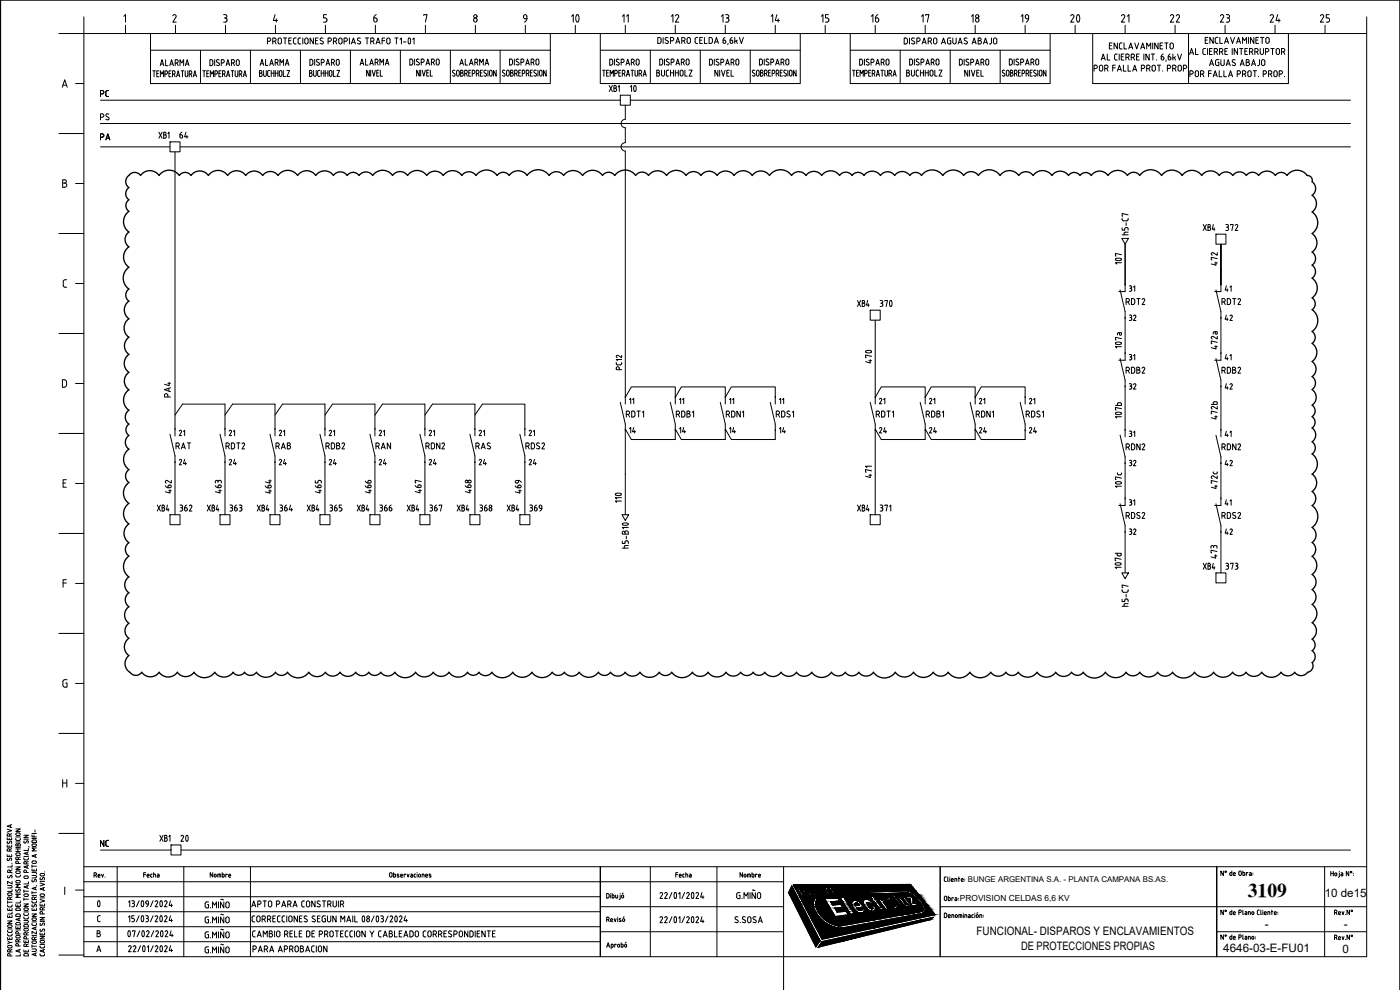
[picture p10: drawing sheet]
<svg xmlns="http://www.w3.org/2000/svg" width="420mm" height="297mm" viewBox="0 0 420 297" stroke-linecap="round" stroke-linejoin="round" font-family="sans-serif">
<defs><g id="words">
<g font-size="7.9">
<text x="168.6" y="8.8">10</text>
<text x="318.9" y="8.8">20</text>
</g>
<g font-size="7.1">
<text x="186.6" y="29.6">10</text>
<text x="338.7" y="82.2" transform="rotate(-90 338.7 82.2)">107</text>
<text x="25.8" y="274.1">0</text>
</g>
<g font-size="6.6">
<text x="29.3" y="38.1">PS</text>
<text x="263.2" y="93.8">370</text>
<text x="263.5" y="110.1" transform="rotate(-90 263.5 110.1)">470</text>
<text x="141.8" y="136.9">RAS</text>
<text x="188.4" y="152.4" transform="rotate(-90 188.4 152.4)">110</text>
<text x="52.2" y="254.4">20</text>
</g>
<text font-size="5.9" x="374.5" y="269.1">3109</text>
<g font-size="5.7">
<text x="154.9" y="8.1">9</text>
<text x="305.5" y="8.1">19</text>
</g>
<g font-size="5.3">
<text x="111.1" y="7.8">6</text>
<text x="200.7" y="7.8">12</text>
<text x="215.5" y="7.8">13</text>
<text x="230.4" y="7.8">14</text>
<text x="245.5" y="7.8">15</text>
<text x="260.7" y="7.8">16</text>
<text x="275.5" y="7.8">17</text>
<text x="290.7" y="7.8">18</text>
<text x="335.5" y="7.8">21</text>
<text x="350.3" y="7.8">22</text>
<text x="365.5" y="7.8">23</text>
<text x="380.3" y="7.8">24</text>
<text x="395.5" y="7.8">25</text>
<text x="29.3" y="30.3">PC</text>
<text x="366.9" y="70.6">372</text>
<text x="336.9" y="92.8">RDT2</text>
<text x="365.8" y="92.8">RDT2</text>
<text x="52.6" y="120.3" transform="rotate(-90 52.6 120.3)">PA4</text>
<text x="67.7" y="149.2" transform="rotate(-90 67.7 149.2)">463</text>
</g>
<g font-size="4.9">
<text x="189.8" y="7.8" transform="rotate(-90 189.8 7.8)">11</text>
<text x="29.3" y="43">PA</text>
<text x="53.3" y="42.7">64</text>
<text x="366.5" y="80.8" transform="rotate(-90 366.5 80.8)">472</text>
<text x="256.5" y="93.1">XB4</text>
<text x="338" y="97.4">32</text>
<text x="366.9" y="97.4">42</text>
<text x="366.5" y="105.8" transform="rotate(-90 366.5 105.8)">472a</text>
<text x="336.9" y="113.2">RDB2</text>
<text x="341.8" y="109.4" transform="rotate(-90 341.8 109.4)">31</text>
<text x="365.8" y="113.2">RDB2</text>
<text x="370.8" y="109.4" transform="rotate(-90 370.8 109.4)">41</text>
<text x="281.9" y="122.4" transform="rotate(-90 281.9 122.4)">21</text>
<text x="308" y="122.4">21</text>
<text x="56.8" y="131.9" transform="rotate(-90 56.8 131.9)">21</text>
<text x="71.6" y="131.9" transform="rotate(-90 71.6 131.9)">21</text>
<text x="82.9" y="131.9">21</text>
<text x="116.8" y="131.9" transform="rotate(-90 116.8 131.9)">21</text>
<text x="146.8" y="131.9" transform="rotate(-90 146.8 131.9)">21</text>
<text x="187" y="126.3">RDT1</text>
<text x="188" y="131.2">14</text>
<text x="202.1" y="126.3">RDB1</text>
<text x="203.2" y="131.2">14</text>
<text x="217" y="126.3">RDN1</text>
<text x="218" y="131.2">14</text>
<text x="233.2" y="131.2">14</text>
<text x="262.1" y="126.3">RDT1</text>
<text x="263.2" y="131.2">24</text>
<text x="276.9" y="126.3">RDB1</text>
<text x="278" y="131.2">24</text>
<text x="292.1" y="126.3">RDN1</text>
<text x="293.2" y="131.2">24</text>
<text x="308" y="131.2">24</text>
<text x="366.5" y="127" transform="rotate(-90 366.5 127)">472b</text>
<text x="51.9" y="135.8">RAT</text>
<text x="67" y="135.8">RDT2</text>
<text x="81.8" y="135.8">RAB</text>
<text x="97" y="135.8">RDB2</text>
<text x="111.8" y="135.8">RAN</text>
<text x="127" y="135.8">RDN2</text>
<text x="336.9" y="136.2">RDN2</text>
<text x="341.8" y="132.3" transform="rotate(-90 341.8 132.3)">31</text>
<text x="365.8" y="136.2">RDN2</text>
<text x="370.8" y="132.3" transform="rotate(-90 370.8 132.3)">41</text>
<text x="52.9" y="140.8">24</text>
<text x="67.7" y="140.8">24</text>
<text x="82.9" y="140.8">24</text>
<text x="98.1" y="140.8">24</text>
<text x="112.9" y="140.8">24</text>
<text x="128.1" y="140.8">24</text>
<text x="142.9" y="140.8">24</text>
<text x="158" y="140.8">24</text>
<text x="338" y="141.1">32</text>
<text x="366.9" y="141.1">42</text>
<text x="52.6" y="149.2" transform="rotate(-90 52.6 149.2)">462</text>
<text x="82.6" y="149.2" transform="rotate(-90 82.6 149.2)">464</text>
<text x="97.7" y="149.2" transform="rotate(-90 97.7 149.2)">465</text>
<text x="112.5" y="149.2" transform="rotate(-90 112.5 149.2)">466</text>
<text x="127.7" y="149.2" transform="rotate(-90 127.7 149.2)">467</text>
<text x="142.5" y="149.2" transform="rotate(-90 142.5 149.2)">468</text>
<text x="157.7" y="149.2" transform="rotate(-90 157.7 149.2)">469</text>
<text x="262.8" y="144.6" transform="rotate(-90 262.8 144.6)">471</text>
<text x="366.5" y="147.8" transform="rotate(-90 366.5 147.8)">472c</text>
<text x="46.2" y="154.5">XB4</text>
<text x="53.3" y="154.5">362</text>
<text x="61.4" y="154.5">XB4</text>
<text x="68.1" y="154.5">363</text>
<text x="76.2" y="154.5">XB4</text>
<text x="83.3" y="154.5">364</text>
<text x="91.4" y="154.5">XB4</text>
<text x="98.1" y="154.5">365</text>
<text x="106.2" y="154.5">XB4</text>
<text x="113.2" y="154.5">366</text>
<text x="121.4" y="154.5">XB4</text>
<text x="128.1" y="154.5">367</text>
<text x="136.2" y="154.5">XB4</text>
<text x="143.2" y="154.5">368</text>
<text x="151.3" y="154.5">XB4</text>
<text x="158" y="154.5">369</text>
<text x="256.5" y="154.5">XB4</text>
<text x="263.2" y="154.5">371</text>
<text x="338" y="161.6">32</text>
<text x="366.9" y="161.6">42</text>
<text x="360.2" y="172.2">XB4</text>
<text x="366.5" y="168.6" transform="rotate(-90 366.5 168.6)">473</text>
<text x="366.9" y="172.2">373</text>
<text x="29.3" y="255.1">NC</text>
<text x="46.9" y="253.6">XB1</text>
</g>
<g font-size="4.4">
<text x="338" y="88.5">31</text>
<text x="366.9" y="88.5">41</text>
<text x="338" y="117.8">32</text>
<text x="366.9" y="117.8">42</text>
<text x="191.6" y="122.4" transform="rotate(-90 191.6 122.4)">11</text>
<text x="221.5" y="122.4" transform="rotate(-90 221.5 122.4)">11</text>
<text x="266.7" y="122.4" transform="rotate(-90 266.7 122.4)">21</text>
<text x="296.7" y="122.4" transform="rotate(-90 296.7 122.4)">21</text>
<text x="101.6" y="131.9" transform="rotate(-90 101.6 131.9)">21</text>
<text x="131.6" y="131.9" transform="rotate(-90 131.6 131.9)">21</text>
<text x="161.6" y="131.9" transform="rotate(-90 161.6 131.9)">21</text>
<text x="338" y="152.8">31</text>
<text x="366.9" y="152.8">41</text>
</g>
<g font-size="4">
<text x="206.4" y="122.4" transform="rotate(-90 206.4 122.4)">11</text>
<text x="236.4" y="122.4" transform="rotate(-90 236.4 122.4)">11</text>
</g>
<g font-size="3.5">
<text x="397.6" y="269.1">10 de15</text>
<text x="293.1" y="280.5">FUNCIONAL- DISPAROS Y ENCLAVAMIENTOS</text>
<text x="379.6" y="278.5">-</text>
<text x="403.3" y="278.5">-</text>
<text x="306.4" y="284.9">DE PROTECCIONES PROPIAS</text>
<text x="367.1" y="285.6">4646-03-E-FU01</text>
<text x="402.9" y="285.9">0</text>
</g>
<text font-size="2.5" x="288.1" y="270.3">PROVISION CELDAS 6,6 KV</text>
<text font-size="2.4" x="290.4" y="264.7">BUNGE ARGENTINA S.A. - PLANTA CAMPANA BS.AS.</text>
</g></defs>
<!-- layer: 0 -->
<g fill="none" stroke="#000" stroke-width=".3">
<path d="M.2 .1h.1M.2 .1v296.9v-296.9h420v296.9v-296.9M25.2 10.1h385v276.9h-385zM47.7 39.7l.9 1.8M48.6 39.7l-.9 1.8M49.1 39.7l.7 .2v.4l-.3 .2 .4 .5-.4 .5h-.4zM182.8 25.7l1 1.8M183.8 25.7l-1 1.8M187.7 31.6v4.2a1.27 1.27 0 0 0-1.3 1.3 1.27 1.27 0 0 0 1.3 1.2v4.5a1.27 1.27 0 0 0-1.3 1.3 1.27 1.27 0 0 0 1.3 1.2v73.9l1.8-3.1h13.2v3.1l1.8-3.1h13.2v3.1l1.8-3.1h13.2v3.1M49.1 40.5h.4M50.4 40.1l.3-.4v1.8M51 42.6h3v3h-3z"/>
<path d="M52.5 45.6v83.2M336.7 71.5h2l-1 1.8zM336.8 68.4v.7h.8v-.6l.4-.2 .5 .2 .1 .6M336.8 65.5v.5l.4 .3M336.8 70.5h1.8M337.2 66.3h.9M337.4 70v.5M337.7 73.3v12.2M337.7 69.7l-.3 .3M337.7 69.7h.9M338 66.9v.8M338.6 65.5l-.1 .5-.4 .3"/>
<path d="M338.6 64.5l-1.8-.4v.8h.2M361.1 67.4l1 1.8M362.1 67.4l-1 1.8M362.5 67.4l.7 .2v.4l-.3 .2 .4 .5-.4 .5h-.4zM362.5 68.2h.4M364.1 67.4l-.3 1.4h.8M364.4 68.4v.8M364.9 70.3h3v3h-3zM366.4 73.3v12.2v-12.2M262.7 96.1v23.1l1.8-3.1h13.2v3.1l1.8-3.1h13.2v3.1l1.8-3.1h13.2v3.1M337.7 95.4v10.7M366.4 95.4v10.7"/>
<path d="M336.2 107.6l1.5 6.5M337.7 116.1v13M364.9 107.6l1.5 6.5M366.4 116.1v13M52.5 138.8v15.6M52.5 124.5l2.3-3.3h12.7v7.6M67.5 138.8v15.6M67.5 124.5l2.3-3.3h12.7v7.6M82.5 138.8v15.6M82.5 124.5l2.3-3.3h12.7v7.6M97.5 138.8v15.6M97.5 124.5l2.3-3.3h12.7v7.6"/>
<path d="M112.5 138.8v15.6M112.5 124.5l2.3-3.3h12.7v7.6M127.5 138.8v15.6M127.5 124.5l2.3-3.3h12.7v7.6M142.5 124.5l2.3-3.3h12.7v7.6M142.5 138.8v15.6M156 130.3l1.5 6.5M157.5 138.8v15.6M157.8 133.9h.5a.5 .5 0 0 0 .5-.5 .5 .5 0 0 0-.5-.5h-.5v1.8M158.4 133.9l.4 .8M159.9 132.9h-.5v1.8l.9-.3 .1-1M161.4 132.9l-.4 .5 .8 .5a.49 .49 0 0 1 0 .8 .49 .49 0 0 1-.8-.2"/>
<path d="M163 132.9l.4 .4-.8 1.4h.8M187.7 128.7l1.8 3.2h13.2M187.7 129.2v25.2M202.7 128.7l1.8 3.2h13.2M217.7 128.7l1.8 3.2h13.2M231.2 120.7l1.5 6.5M233 124.3h.5a.5 .5 0 0 0 .5-.5 .5 .5 0 0 0-.5-.5h-.5v1.8M233.6 124.3l.4 .8M234.6 123.3l.7 .1a1.18 1.18 0 0 1 0 1.6l-.7 .1zM236.6 123.3l-.4 .5 .7 .6a.49 .49 0 0 1 0 .8 .49 .49 0 0 1-.7-.3M237.8 123.7l.4-.4v1.8M262.7 128.7l1.8 3.2h13.2"/>
<path d="M262.7 129.2v25.2M277.7 128.7l1.8 3.2h13.2M292.7 128.7l1.8 3.2h13.2M306.2 120.7l1.5 6.5M308 124.3h.5a.5 .5 0 0 0 .5-.5 .5 .5 0 0 0-.5-.5h-.5v1.8M308.6 124.3l.4 .8M310 123.3h-.4v1.8l.9-.2 .1-1M311.4 124.1l.5 .3a.5 .5 0 0 1 0 .8 .5 .5 0 0 1-.7-.3M312.8 123.7l.4-.4v1.8M336.2 130.6l1.5 6.5M337.7 139v10.7M364.9 130.6l1.5 6.5"/>
<path d="M366.4 139v10.7M51 154.4h3v3h-3zM66 154.4h3v3h-3zM81 154.4h3v3h-3zM96 154.4h3v3h-3zM111 154.4h3v3h-3zM126 154.4h3v3h-3zM141 154.4h3v3h-3zM156 154.4h3v3h-3zM186.7 154.4h2l-1 1.8zM186.8 159.6l.6-.2 .2 .4a.5 .5 0 0 1 .5-.5 .5 .5 0 0 1 .5 .5v.5h-1.8zM186.9 157.1v.4"/>
<path d="M186.9 157.1l.8-.2 .9 .4-.9 .4-.8-.2M187.6 159.8v.5M188.6 158.3h-1.8l.4 .4M261.2 154.4h3v3h-3zM335.8 151.7h1.9M336.2 151.2l1.5 6.5M337.7 159.7v12.2M338 154.8h.5a.5 .5 0 0 0 .5-.5 .5 .5 0 0 0-.5-.5h-.5v1.8M338.6 154.8l.4 .8M339.6 153.8h.7a1.18 1.18 0 0 1 0 1.7l-.7 .1zM341.4 154.5l.5 .3a.49 .49 0 0 1 0 .8 .49 .49 0 0 1-.7-.2M341.6 153.8l-.4 .3 .2 .4"/>
<path d="M343.2 153.8l.3 .2v.4M343.5 154.4l-.7 1.2h.8M364.5 151.7h1.9M364.9 151.2l1.5 6.5M366.4 159.7v12.2M366.7 154.8h.5a.5 .5 0 0 0 .5-.5 .5 .5 0 0 0-.5-.5h-.5v1.8M367.3 154.8l.4 .8M368.3 153.8h.7a1.18 1.18 0 0 1 0 1.7l-.7 .1zM370.1 154.5l.6 .3a.5 .5 0 0 1 0 .8 .5 .5 0 0 1-.8-.2M370.3 153.8l-.4 .3 .2 .4M371.9 153.8l.4 .2v.4M372.3 154.4l-.8 1.2h.8"/>
<path d="M186.8 162.4v.7h.8v-.6l.4-.2 .5 .2 .1 .6M186.8 164.5h1.8M188 160.9v.8M188.6 163.7h-1.1l-.1 .8M336.7 171.9h2l-1 1.7zM336.8 179.8v.7h.8v-.6l.4-.2 .5 .2 .1 .6M336.8 176.9v.6l.4 .2M337.2 177.7h.9M338 178.3v.8M338.6 176.9l-.1 .6-.4 .2M338.6 175.9l-1.8-.4v.8h.2M364.9 171.9h3v3h-3z"/>
<path d="M336.8 181.9h1.8M337.4 181.5v.4M338.6 181.1l-1.1 .1-.1 .3M25.2 260.1h385M25.2 264.6h210M25.2 278.1h155M25.2 273.6h155M25.2 269.1h155M35.2 260.1v26.9M55.2 260.1v26.9M75.2 260.1v26.9M180.2 272.1h55"/>
<path d="M180.2 279.6h55M195.2 260.1v26.9M215.2 260.1v26.9M235.2 260.1v36.9M237.6 265.8l8.5 16.4-1.2 1.9-8.2-16.3zM238.1 265.5l35.2-.1 7.3 9-33.9 7.4zM239.3 266.4h1.4a.9 .9 0 0 1 .7 1.4h-.8l.6 1.1h-.6zM240.1 266.7h.4a.47 .47 0 0 1 .3 .8h-.4zM241.7 266.4l1.5-.1 .4 .3 .3 .5v.4l1.1 1.3h-.6l-.7-1h-.7l.7 1-.5 .1zM243.2 267.4l.2-.2-.3-.5h-.7l.4 .7h.4M244.7 266.3a1.92 1.92 0 0 1 1.9 2.4 1.92 1.92 0 0 1-1.9-2.4zM245.1 266.7a1.51 1.51 0 0 1 1.1 1.7l-.8-.7z"/>
<path d="M246.4 266.3h.6l.9 .7-.1-.8h.5l.1 1.3 .7 1.1h-.6l-.5-.9zM247.4 269.6l4-.2 .6 1-2.7 .1 .6 1 2.4-.1 .6 .9-2.4 .2 .8 1.2 2.6-.3 .7 1.1-3.9 .5zM248.7 266.2l1.4-.1 .3 .5h-.8l.3 .5h.7l.3 .4h-.7l.3 .6h.9l.2 .4h-1.3zM251.9 277.8h.1M252.1 269.3h1.2l3.1 4.9-1.1 .2zM253 267.6h-.3l.1 .4a1.53 1.53 0 0 1-1-1.5l.4 .4 .4-.1-.3-.3a.58 .58 0 0 0-.6-.5 .58 .58 0 0 0-.5 .6 2.01 2.01 0 0 0 2 1.8l-.2-.8M253.2 266.1a1.05 1.05 0 0 1 1.3 .7h-.3l-.5-.3a1.55 1.55 0 0 0 1 1.5v-.4a.46 .46 0 0 1 .5 .3 .46 .46 0 0 1-.4 .6 2.36 2.36 0 0 1-1.6-2.4zM254.6 266.1h.5l1.4 2.1h-.5zM255.9 270.4a2.58 2.58 0 0 1 3.3 1.7l-2.1 .3 .5 .5a.52 .52 0 0 0 .6 .3 .52 .52 0 0 0 .4-.5l.8-.1a1.2 1.2 0 0 1-.6 1.4 1.2 1.2 0 0 1-1.5-.3l-.9-.8a1.97 1.97 0 0 1-.5-2.5zM256.2 266.1a1.74 1.74 0 0 1 1.7 2.1 1.75 1.75 0 0 1-1.7-2.1zM256.5 266.3a1.44 1.44 0 0 1 1 1.6l-.8-.8zM256.7 271h.5l.7 .6-1.2 .2z"/>
<path d="M257.7 266.1h.4l1.2 1.1-.7-1.1h.4l1.3 1.9-.3 .1-1.3-1.1 .8 1.1-.4 .1zM259.3 269.9a2.22 2.22 0 0 1 2.8 1.1l-.9 .2a.52 .52 0 0 0-.5-.4 .52 .52 0 0 0-.5 .2l.8 1.3a.5 .5 0 0 0 .4 .4 .5 .5 0 0 0 .5-.3l-.2-.6 .9-.1a1.09 1.09 0 0 1-.1 1.5 1.09 1.09 0 0 1-1.5 0 2.6 2.6 0 0 1-1.7-3.3zM263.7 272.5l.6 .5h.7M264.8 272.3l-.4-.2-1.2-1.7h.4l-.4-.6h-.5l-.6-.9-.9 .1 .7 .9h-.4l.4 .6h.4l1.5 2.1M264.8 272.3l.7 .7-.6 .1M265.8 270.5l-.4 .2-.1 .3 1.3 1.8-.8 .1-2.2-3.2h.8l.3 .3 .4-.5 .7 1M266.4 269.5a2.64 2.64 0 0 1 3 2.5 .94 .94 0 0 1-.8 .7 .94 .94 0 0 1-.9-.5l-1-1a1.5 1.5 0 0 1-.3-1.7zM266.9 269.9l.9 .2 .8 .9a.48 .48 0 0 1 .1 .8 .48 .48 0 0 1-.7 0l-.4-.1-.7-.7-.2-.6zM267.6 268.4l.7-.1 2.8 3.9-.6 .1zM269 272.7l.8-.1 .3 .4h-.7l1.1 .4 .4 .6-.1 .4-.7-.1-.4-.5 .3-.1 .4 .3v-.1l-.9-.4-.5-.6zM269.5 269.2h.7l1.4 1.9 .6 .3v-.3l-1.4-1.9 .7-.1 2 2.8-.6 .1-.3-.4v.3a.9 .9 0 0 1-1.4-.4zM269.5 272.5h.1"/>
<path d="M271 274.1l.3-.1 .2 .3h-.3zM271.3 272.6l.5-.1 .3 .5-.4 .2zM271.8 269.1l1.7-.1 .5 .5 .1 1.6 .9-.1 .5 .6-1.6 .3-.6-.8-.1-1.5-.9 .1zM272.4 273v-.2a.9 .9 0 0 0-1.4-.4l1.2 1.8 .4-.1-.6-.7 .4 .1 .5 .6 .3-.1-.8-1M272.7 272.1h.4l1.1 1.4 .4-.1 .3 .3-.8 .2zM273.1 273.7l.5 .2-.2 .1zM274.8 273.4h.2l.3 .2-.3 .1zM276.7 274.1a1.4 1.4 0 0 0 .6-2.4 8.3 8.3 0 0 0-5.1-4.4l-11.7 .4 .3 .6 11.4-.5a7.2 7.2 0 0 1 4.8 5.3l-.6 .4-24.5 4.3M276.7 274.1l-23.2 4.2a8.6 8.6 0 0 1-9.4-7l.1-.7 .5-1.3 .6 .2a4.3 4.3 0 0 0 1 5.3 8.4 8.4 0 0 0 5.6 3M282.2 272.1h127.8M282.2 260.1v26.9M365.1 279.6h44.9"/>
<path d="M397.5 260.1v26.9M25.2 282.6h155M180.2 287v-26.9v26.9M246.7 282.5l33.4-7.3-.8 .7-33.7 8.3zM365.2 287v-26.9v26.9"/>
</g>
<!-- layer: AUXILIAR -->
<path d="M30.2 37.1h375.1M30.2 30.1h156M189.2 30.1h216.1M30.2 44.1h20.8M54 44.1h351.3M30.2 255.1h21.1M54.3 255.1h351" fill="none" stroke="#000" stroke-width=".3"/>
<!-- layer: TEXTOS -->
<g fill="none" stroke="#000" stroke-width=".3">
<path d="M25.2 5.1v5h-7.5M37.2 4.9l.5-.5v2.2M37.7 7.6v2.5M51.9 4.8a.51 .51 0 0 1 .7-.4 .51 .51 0 0 1 .2 .8l-.9 1.4h1M52.7 7.6v2.5M67.1 4.4h.5a.5 .5 0 0 1 .5 .5 .5 .5 0 0 1-.5 .5M67.4 5.4h.2M67.6 5.4l.5 .5M67.7 7.6v2.5M68.1 5.9l-.2 .7h-.8M82.5 4.4l-.5 1.7h1.3M82.7 7.6v2.5"/>
<path d="M82.9 5.6v1M97.7 7.6v2.5M98 4.4h-.9v1l.8 .1 .2 .4M98.1 5.9l-.2 .7h-.8M112.7 7.6v2.5M127.2 4.6v-.2h1l-.5 2.2M127.7 7.6v2.5M142.2 5.9a.5 .5 0 0 1 .5-.5 .5 .5 0 0 1 .5 .5M142.2 5.9a.54 .54 0 0 0 .5 .7 .54 .54 0 0 0 .5-.7M142.7 7.6v2.5M187.7 7.6v2.5M202.7 7.6v2.5"/>
<path d="M217.7 7.6v2.5M232.7 7.6v2.5M247.7 7.6v2.5M262.7 7.6v2.5M277.7 7.6v2.5M292.7 7.6v2.5M337.7 7.6v2.5M352.7 7.6v2.5M367.7 7.6v2.5M382.7 7.6v2.5M397.7 7.6v2.5M410.2 5.1v5"/>
<path d="M18.7 26.2l.7-2.3 .8 2.3M18.9 25.6h1.1M22.7 25.1h2.5M17.7 40.1h7.5M18.8 53.9h.6a.5 .5 0 0 1 .5 .5 .5 .5 0 0 1-.5 .5 .62 .62 0 0 1 .7 .7 .62 .62 0 0 1-.7 .6h-.6zM18.8 54.9h.6M22.7 55.1h2.5M17.7 70.1h7.5M19.5 83.9l-.4 .3-.1 1.4 .5 .6M19.5 86.2h.5M19.5 83.9h.5M22.7 85.1h2.5"/>
<path d="M17.7 100.1h7.5M18.7 113.9l.9 .1 .3 .4v1.4l-.3 .3-.9 .1zM22.7 115.1h2.5M17.7 130.1h7.5M18.9 144.9h.8M19.9 143.9h-1v2.3h1M22.7 145.1h2.5M17.7 160.1h7.5M18.9 174.9h1M19.9 173.9h-1v2.3M22.7 175.1h2.5M17.7 190.1h7.5"/>
<path d="M18.9 204.6v1M19.7 204.9h.4v1.3l-.9-.1-.3-.5M20.1 203.9l-.9 .1-.3 .5M22.7 205.1h2.5M17.7 220.1h7.5M18.8 233.9v2.3M18.8 234.9h1.3M20.1 233.9v2.3M22.7 235.1h2.5M2.2 256.4v.6h1.3v-.6M2.2 253.6v.6h1.3v-.6M2.2 251.3v.6h1.3v-.6"/>
<path d="M2.2 248.8l1.3 .4-1.3 .5M2.2 257.5v.6h.5M2.2 252.4v.6h.5M2.7 258.1l.6-.6 .2 .3-.1 .4M2.7 253l.6-.6 .2 .3-.1 .4M2.8 251.5v.4M2.8 253.7v.5M2.8 256.6v.4M2.9 255.4l-.2-.7-.5 .1v.6h1.3M2.9 250.9l-.2-.7-.5 .1v.6h1.3M3.1 247.6v.6M3.5 247.4l-1.3 .5 1.3 .4"/>
<path d="M3.5 254.6l-.6 .3M3.5 250.1l-.6 .3M3.6 259.1h.1M3.6 259.5v.6h-1.3M4.7 251.6l.1 .4 .3 .2 .8-.1 .2-.5M4.7 248.7h1.4l-1.4 .8h1.4M4.7 255.5h1.4M4.7 254.7h1.4M4.7 254.3h1.4M4.7 252.6h1.4M4.7 251.1h1.4M4.8 253.3l.4-.1 .1 .2 .2-.3h.4l.2 .7h-1.4z"/>
<path d="M4.8 256.1l.9-.2 .4 .4-.2 .3-.8 .1-.3-.2zM4.8 250.1l.9-.2 .4 .4-.2 .3-.8 .1-.3-.2zM5.3 253.4v.4M5.3 254.7v.8M5.5 259.1l-.2-.7-.5 .1-.1 .6h1.4M5.5 257.9l-.2-.7-.5 .1-.1 .6h1.4M6.1 257.1l-.6 .3M7.2 257.4v.4l.3 .2h.8l.2-.3M7.2 250.6h1.3l-1.3 .7h1.3M7.2 257h1.3M7.2 251.8h1.3M7.2 252.3v.4l.2 .3 .7-.7 .4 .2"/>
<path d="M7.9 259.2l-.2-.7-.5 .1v.6h1.3M8.1 255.8v.6M8.1 259.8v.6M8.5 252.5l-.1 .5M8.5 259.7l-1.3 .4 1.3 .5M8.5 255.6l-1.3 .5 1.3 .4M8.5 254.6v.6h-1.3M8.5 257.4v.3M8.5 258.5l-.6 .3M8.5 254l.3 .1M9.6 250.5v.6h1.3M9.6 259.5v.8"/>
<path d="M9.6 259.9h1.3M9.6 251.6h1.3M9.6 250.1h1.3M9.6 258.5l1-.2 .3 .4-.1 .3-.8 .1-.4-.2zM9.6 253.4l1-.2 .3 .4-.1 .3-.8 .1-.4-.2zM9.7 252.2l.3-.2 .7 .1 .2 .7h-1.3zM10.2 250.5v.6M10.5 249v.6M10.6 256.5v.6M10.9 256.4l-1.3 .4 1.3 .5M10.9 254.4h-1.3l.8 .5-.8 .4h1.3M17.7 250.1h7.5"/>
<path d="M2.3 279.2v.4l.3 .2 .9-.1 .1-.5M2.3 276.3h1.3l-1.3 .8h1.3M2.3 274.7v.6h1.3v-.6M2.3 272.6v.6h1.3v-.6M2.3 271.5v.4l.3 .2h.9l.1-.6M2.3 265.7h1.1l.2 .3-.2 .4h-1.1M2.3 270.3v.8M2.3 278.7h1.3M2.3 270.7h1.3M2.3 277.7l1-.2 .3 .4-.2 .3-.7 .1-.4-.2zM2.3 268.1l1-.2 .3 .4-.2 .3-.7 .1-.4-.2zM2.4 262.7l-.1 .4 .2 .3 .9-.7 .2 .3-.1 .4"/>
<path d="M2.9 272.7v.5M2.9 274.8v.5M3 269.9l-.2-.7-.5 .1v.6h1.3M3 261.8l-.2-.7-.5 .1v.6h1.3M3.6 262.2h.1M3.6 260.6h.1M3.6 273.6v.6h-1.3M3.6 266.9v.6h-1.3M3.6 264.5v.7l-1.3-.7v.7M3.6 269.1l-.6 .3M3.6 261l-.6 .3M4.7 278v.6h1.4v-.6"/>
<path d="M4.7 271.4v.6h1.4v-.6M4.7 262.5l.1 .4 .3 .2h.8l.2-.6M4.7 260.1h1.4l-1.4 .8h1.4M4.7 279h1.4M4.7 267.9h1.4M4.8 264.4l.9-.2 .4 .3-.2 .4h-.8l-.3-.2zM4.8 261.5l.9-.2 .4 .4-.2 .3-.8 .1-.3-.2zM4.8 277l.4-.2h.7l.2 .7h-1.4zM4.8 274.4l.4-.2 .7 .1 .2 .7h-1.4zM4.8 272.6l.4-.2 .7 .1 .2 .7h-1.4zM4.8 266.8l-.1 .4 .3 .3 .9-.8 .2 .3-.2 .5M5.3 271.5v.5"/>
<path d="M5.3 278.1v.5M5.7 275.5v.7M6.1 275.4l-1.4 .5 1.4 .4M6.1 270.3v.6h-1.4M6.1 268.4h-1.4l.8 .4-.8 .5h1.4M6.1 265.4h-1.4l.8 .4-.8 .5h1.4M7.2 276.2h.9l.4 .3-.2 .4h-1.1M7.2 275.1v.4l.3 .2h.8l.2-.3M7.2 274.1v.4l.3 .2 .8-.1 .2-.3M7.2 271.2h1.3l-1.3 .8h1.3M7.2 267v.8M7.2 269.4v.8"/>
<path d="M7.2 273.6h1.3M7.2 269.8h1.3M7.2 267.4h1.3M7.2 278.7l.9-.1 .4 .3-.2 .4h-.8l-.3-.2zM7.2 272.6l.9-.2 .4 .4-.2 .3-.8 .1-.3-.2zM7.2 268.4l.9-.2 .4 .4-.2 .3-.8 .1-.3-.2zM7.2 263l.9-.2 .4 .4-.2 .3-.8 .1-.3-.2zM7.9 261.8l-.2-.7-.5 .1v.6h1.3M8.1 265.8v.6M8.5 277.8l-.2-.4h-.7l-.4 .2v.5h1.3v-.3M8.5 265.7l-1.3 .4 1.3 .5M8.5 264.6v.6h-1.3"/>
<path d="M8.5 274.1v.2M8.5 275.1v.3M8.5 279.8l-.6 .3M9.6 277.1v.4l.3 .2 .9-.1 .1-.5M9.6 274.2h1.3l-1.3 .8h1.3M9.6 272.6v.6h1.3v-.6M9.6 270.3v.4l.3 .2h.9l.1-.6M9.6 262.7h1.2l.1 .3-.1 .4h-1.2M9.6 261.8h1.2l.1 .4M9.6 260.7v.6h1.3v-.6M9.6 267.5v.7M9.6 276.6h1.3"/>
<path d="M9.6 268.7h1.3M9.6 267.8h1.3M9.6 275.6l1-.2 .3 .4-.1 .3-.8 .1-.4-.2zM9.7 271.4v.6l.5-.1M9.7 263.9v.6l.5-.1M10.2 272l.5-.6 .2 .3-.1 .4M10.2 264.5l.5-.6 .2 .3-.1 .4M10.2 260.9v.4M10.2 272.7v.5M10.4 269.9l-.2-.7-.6 .1v.6h1.3M10.6 266.3v.6M10.6 278.3v.6"/>
<path d="M10.9 265.7h.1M10.9 279.5v.7l-1.3-.7v.7M10.9 278.1l-1.3 .5 1.3 .4M10.9 266.1l-1.3 .5 1.3 .4M10.9 269.1l-.5 .3M12 279.9v.6h1.4v-.6M12 275.3h1.4l-1.4 .7h1.4M12 271.2v.6h1.4v-.6M12 269.9l1.4 .4-1.4 .5M12 264.9l1.4 .5-1.4 .4M12 276.5h1.4M12 269.4h1.4"/>
<path d="M12 264.5h1.4M12.1 268.4l.9-.2 .4 .4-.2 .3-.8 .1-.3-.2zM12.1 262.2l.9-.1 .4 .3-.2 .4h-.8l-.3-.2zM12.1 278.8l-.1 .4 .3 .3 .8-.8 .3 .3-.2 .5M12.1 277l-.1 .4 .3 .3 .8-.8 .3 .3-.2 .5M12.1 263.3l-.1 .4 .3 .3 .8-.7 .3 .3-.2 .4M12.6 271.4v.4M12.8 274.2l-.1-.6-.5-.1-.2 .7h1.4M12.8 273l-.2-.7-.5 .1-.1 .6h1.4M13 266.4v.6M13.3 261.6h.1M13.4 266.3l-1.4 .4 1.4 .5"/>
<path d="M13.4 272.3l-.6 .3M19.4 266.2v2.2M22.7 267.1h2.5M28.2 262.6l.7-.2-.1-.5h-.6v1.3M28.7 262.6l.3 .6M29.1 279.2l.9 .2v.4l-.4 .2a.5 .5 0 0 1 .5 .5 .5 .5 0 0 1-.5 .5l-.5 .1zM29.4 262.8h.6l-.1-.5-.4 .2-.1 .5 .6 .2M30.5 262.3l.3 .9 .3-.9M31.5 263.1v.1M38.5 279.4l.1-.1a1 1 0 0 1 0 1.7l-.3-.8zM38.6 275.2l.4-.4v1.8M38.6 270.7l.3-.4v1.8"/>
<path d="M39.5 270.3l.8 .2v.4l-.4 .2M39.8 279.5v-.2h.8l-.4 1.8M39.8 271.1h.2M39.9 271.1l.4 .2v.6l-.8 .2M40.2 274.8h-.7v.8h.6l.3 .4-.3 .5-.6 .1M41.8 274.8l-.8 1.8M41.8 270.3l-.9 1.8M42 279.3l-.8 1.8M42.5 274.9l.1-.1a1.01 1.01 0 0 1 0 1.7l-.3-.8zM42.5 270.4l.1-.1a.99 .99 0 0 1 0 1.7l-.3-.8zM42.7 279.4l.1-.1a1 1 0 0 1 0 1.7l-.3-.8zM43.1 262.4h.6"/>
<path d="M43.7 261.8h-.6v1.4M43.8 270.7l.3-.4 .4 .4M43.8 274.8l.7 .2v.4l-.4 .2M43.8 270.7l.1 .5 .7 .1M44 275.6h.2M44 279.6l.4-.3 .3 .4-.7 1.4h.8M44.1 275.6l.4 .2v.6l-.7 .2M44.2 262.6l.3-.3 .3 .4h-.6M44.2 262.9l.6 .3M44.2 262.6v.3M44.6 271.2l-.2 .5-.5 .4M44.6 270.7v.5"/>
<path d="M45.7 262.3l-.5 .1v.5l.5 .3M46 274.8l-.9 1.8M46 270.3l-.8 1.8M46.1 262.3h.5l.1 .2M46.1 261.8v1.4M46.2 279.3l-.9 1.8M46.6 275.1l.3-.3 .4 .2v.4l-.7 1.2h.7M46.6 270.6l.4-.3 .3 .4-.7 1.4h.8M46.7 262.5v.7M46.8 279.6l.3-.3 .4 .2v.4l-.7 1.2h.8M47.2 262.3l.6 .2M47.8 262.5v.7l-.6-.1v-.3l.6-.1"/>
<path d="M48.1 274.9l.1-.1a1.01 1.01 0 0 1 0 1.7l-.3-.8zM48.2 270.4v-.1a.99 .99 0 0 1 0 1.7l-.2-.8zM48.3 279.4l.1-.1a1 1 0 0 1 0 1.7l-.3-.8zM49.4 275.1l.4-.3 .3 .4-.7 1.4h.8M49.4 270.6l.4-.3 .3 .2v.4l-.7 1.2h.8M49.6 279.6l.4-.3 .3 .4-.7 1.4h.8M51.1 274.8l-.3 1.4h1M51.2 270.3l-.4 1.4h1M51.4 279.3l-.4 1.4h1M51.5 271.3v.8M51.5 275.8v.8M62.6 279.6l-1 .2v1.1l.2 .4 .8 .1v-1h-.3"/>
<path d="M62.6 275.1l-1 .2v1.1l.2 .4 .8 .1v-1h-.3M62.6 270.6l-1 .3v1l.2 .4 .8 .1v-1h-.3M63.2 272.3v.1M63.2 276.8v.1M63.8 276.9v-1.8l.6 1 .6-1v1.8M63.8 272.4v-1.8l.6 1 .6-1v1.8M63.8 261.8v1.4l-.7-1.4v1.4M64.3 262.4h.5l-.1 .7-.4-.1zM65.3 263.2v-.9h.8l.1 .9M65.6 270.6v1.8M65.6 275.1v1.8M65.6 279.6v1.8"/>
<path d="M65.8 262.3v.9M66.3 278.9h.8M66.7 261.8v1.4l.4-.1 .1-.7-.5-.1M67.1 274.4h-.8M67.1 269.9h-.8M67.2 279.6v1.8l-1-1.8v1.8M67.2 275.1v1.8l-1-1.8v1.8M67.2 270.6v1.8l-1-1.8v1.8M67.8 279.8a.5 .5 0 0 1 .6-.2 .5 .5 0 0 1 .4 .5v.8a.5 .5 0 0 1-.5 .5 .5 .5 0 0 1-.5-.5zM67.8 275.3a.5 .5 0 0 1 .6-.2 .5 .5 0 0 1 .4 .5v.8a.5 .5 0 0 1-.5 .5 .5 .5 0 0 1-.5-.5zM67.8 270.9a.5 .5 0 0 1 .6-.3 .5 .5 0 0 1 .4 .5v.8a.5 .5 0 0 1-.5 .5 .5 .5 0 0 1-.5-.5zM68.2 262.4l-.5-.1v.9"/>
<path d="M68.6 262.7h.6l-.1-.4-.4 .1-.1 .5 .6 .3M75.6 272.1l.6-1.8 .6 1.8M75.7 276.2l.2 .4h.6M75.7 275.3v.9M75.7 271.6h.9M76.5 274.8l-.6 .1-.2 .4M76.6 279.3l-.6 .1-.2 .4 .1 1.1 .7 .2M77.1 275.1a.5 .5 0 0 1 .6-.3 .5 .5 0 0 1 .4 .5v.8a.5 .5 0 0 1-.5 .5 .5 .5 0 0 1-.5-.5zM77.4 271.3h.4a.5 .5 0 0 0 .5-.5 .5 .5 0 0 0-.4-.5h-.5v1.8M78.7 275.8h.5a.5 .5 0 0 0 .5-.5 .5 .5 0 0 0-.5-.5h-.5v1.8M79 270.3h1M79.3 275.8l.4 .8"/>
<path d="M79.5 270.3v1.8M80.3 275.8h.5M80.6 270.6a.5 .5 0 0 1 .6-.3 .5 .5 0 0 1 .4 .5v.8a.5 .5 0 0 1-.5 .5 .5 .5 0 0 1-.6-.5zM80.8 274.8a.5 .5 0 0 1 .5 .5 .5 .5 0 0 1-.5 .5M80.8 274.8h-.5v1.8M80.8 279.3l.8 .2v.4l-.3 .2a.5 .5 0 0 1 .5 .5 .5 .5 0 0 1-.5 .5h-.5zM80.9 275.8l.4 .8M81.9 275.6h.6M82.4 279.3v1.8M82.7 274.8h-.8v1.8h.8M83 271.3h.4a.5 .5 0 0 0 .5-.5 .5 .5 0 0 0-.5-.5h-.4v1.8M83 279.8v.8a.5 .5 0 0 0 .5 .5 .5 .5 0 0 0 .5-.5v-.8"/>
<path d="M83 279.8a.5 .5 0 0 1 .5-.5 .5 .5 0 0 1 .5 .5M84.1 274.8l-.8 .2v1.2l.2 .4h.6M84.6 272.1l.6-1.8 .6 1.8M84.7 271.6h.9M85.1 274.8l-.4 .5v1.1l.4 .2M85.1 276.6h.4M85.1 274.8h.4M86.1 274.8v1.8M86.3 271.3h.6a.5 .5 0 0 0 .5-.5 .5 .5 0 0 0-.5-.5h-.6v1.8M87 271.3l.4 .8M87.7 275.3a.5 .5 0 0 0-.5-.5 .5 .5 0 0 0-.5 .5v.8a.5 .5 0 0 0 .5 .5 .5 .5 0 0 0 .5-.5M87.7 275.3v.8"/>
<path d="M87.8 279.3h-.8v1.8h.8M88 272.1l.6-1.8 .6 1.8M88.1 271.6h.9M88.4 279.3v1.8h.8M89.3 274.8v1.8l-1-1.8v1.8M89.9 275.6h.6M90.6 279.3h-.8v1.8h.8M90.7 274.8h-.8v1.8h.8M91.4 270.3l-.8 .2v1.2l.2 .4h.6M92 270.6a.5 .5 0 0 1 .6-.3 .5 .5 0 0 1 .4 .5v.8a.5 .5 0 0 1-.5 .5 .5 .5 0 0 1-.5-.5zM92.2 274.9a.47 .47 0 0 0-.7 0 .47 .47 0 0 0 0 .7l.5 .3a.49 .49 0 0 1 0 .7 .49 .49 0 0 1-.7-.2M93 279.9l-.3-.5-.7-.1v1.8l.7-.1 .3-.4"/>
<path d="M93 279.9v.7M94.4 279.3h-.8v1.8h.8M94.6 270.3v1.8l-1-1.8v1.8M94.6 274.9a.47 .47 0 0 0-.7 0 .47 .47 0 0 0 0 .7l.5 .3a.5 .5 0 0 1 0 .7 .5 .5 0 0 1-.7-.2M95.3 275.6h.6M95.9 271.4a.49 .49 0 0 1 0 .7 .49 .49 0 0 1-.8-.2M96.1 270.4a.47 .47 0 0 0-.7 0 .47 .47 0 0 0 0 .7l.5 .3M96.1 274.8h-.8v1.8h.8M96.8 270.3h1M97.3 270.3v1.8M97.7 274.8l-1 .3v1l.2 .4 .8 .1v-1h-.3M98.3 274.8v1.3a.5 .5 0 0 0 .5 .5 .5 .5 0 0 0 .5-.5v-1.3"/>
<path d="M98.4 271.3h.5a.5 .5 0 0 0 .5-.5 .5 .5 0 0 0-.5-.5h-.5v1.8M99 271.3l.4 .8M99 279.8a.5 .5 0 0 1 .5-.5 .5 .5 0 0 1 .5 .5M99 279.8v.8M99.9 270.3v1.3a.5 .5 0 0 0 .6 .5 .5 .5 0 0 0 .5-.5v-1.3M100 279.8v.8a.5 .5 0 0 1-.5 .5 .5 .5 0 0 1-.5-.5M100.6 279.3h1M100.9 274.8v1.8l-1-1.8v1.8M101.1 279.3v1.8M101.6 270.3v1.8M102.2 271.3h.5a.5 .5 0 0 0 .5-.5 .5 .5 0 0 0-.5-.5h-.5v1.8M102.3 276.6v-1.8l.6 1 .6-1v1.8"/>
<path d="M102.8 271.3l.4 .8M103 279.3h-.8v1.8h.8M104.1 276.6l.6-1.8 .6 1.8M104.2 276.1h.9M104.4 279.3l-.7 .2-.1 1.2 .2 .3 .6 .1M105.8 279.3l-.7 .2-.1 1.2 .2 .3 .6 .1M105.9 274.8v1.8M106.4 279.3v1.8M106.5 274.8v1.8h.8M107 279.8a.5 .5 0 0 1 .5-.5 .5 .5 0 0 1 .5 .5M107 279.8v.8a.5 .5 0 0 0 .5 .5 .5 .5 0 0 0 .5-.5M108 279.8v.8"/>
<path d="M108.9 274.9l.1-.1a1 1 0 0 1 0 1.8l-.3-.9zM109.6 279.3v1.8l-1-1.8v1.8M111 279.3l.6 .9 .6-.9M112.3 274.8l-.8 1.8M113.1 274.9v-.1a.99 .99 0 0 1 0 1.8l-.2-.9zM114.3 274.8l.7 .2v.4l-.3 .2M114.4 279.3l-.7 .2-.1 1.2 .2 .3 .6 .1M114.5 275.6a.5 .5 0 0 1 .6 .4 .5 .5 0 0 1-.4 .6h-.4M116.5 274.8l-.8 1.8M116.8 279.3l.8 .2v.4l-.3 .2a.5 .5 0 0 1 .5 .5 .5 .5 0 0 1-.5 .5h-.5zM117 262l.3-.2 .3 .2-.1 1.1-.5-.1zM117.1 275.1l.4-.3 .4 .4-.8 1.4h.8"/>
<path d="M118.1 261.8v1.4l.5-.1 .1-.7-.6-.1M118.4 279.3v1.8h.8M118.7 274.9l.1-.1a1 1 0 0 1 0 1.8l-.3-.9zM119.2 263.1l.4 .1M119.7 262.3l-.5 .1 .5 .5-.1 .3M119.9 275.1l.4-.3 .4 .4-.8 1.4h.8M120.2 262.7h.6l-.1-.4-.4 .1-.1 .5 .6 .3M120.6 279.3h-.8v1.8h.8M121.7 274.8l-.4 1.4h1M121.7 262.4l-.4-.1v.9M122 275.8v.8M122.2 262.3l.3 .9 .3-.9"/>
<path d="M123 279.3l.7 .1a1.18 1.18 0 0 1 0 1.6l-.7 .1zM123.3 262.3l.5 .1v.8l-.5-.1v-.3l.5-.1M124.5 263.2h.2M124.6 279.8a.5 .5 0 0 1 .5-.5 .5 .5 0 0 1 .5 .5M124.6 279.8v.8a.5 .5 0 0 0 .5 .5 .5 .5 0 0 0 .5-.5v-.8M124.7 262.3l-.4 .2v.5l.2 .2M125.2 261.8v.1M125.2 262.3v.9M125.7 262.4h.5l-.1 .7-.4-.1zM126.7 263.2v-.9l.5 .1 .1 .8M127.7 262.7h.6l-.1-.4-.4 .1-.1 .5 .6 .3M127.8 279.3l-.7 .2-.1 1.2 .2 .3 .6 .1"/>
<path d="M128.4 279.8a.5 .5 0 0 1 .5-.5 .5 .5 0 0 1 .5 .5M128.4 279.8v.8a.5 .5 0 0 0 .5 .5 .5 .5 0 0 0 .5-.5v-.8M128.8 263.1l.4 .1M128.9 262.6l.5 .3-.2 .3M129.3 262.3h-.5v.3M130.5 279.3a.5 .5 0 0 1 .5 .5 .5 .5 0 0 1-.5 .5M130.5 279.3h-.5v1.8M134 279.3h-.8v1.8h.8M135.5 279.4a.47 .47 0 0 0-.7 0 .47 .47 0 0 0 0 .7l.6 .3M137.8 279.8a.5 .5 0 0 1 .5-.5 .5 .5 0 0 1 .5 .5M137.8 279.8v.8a.5 .5 0 0 0 .5 .5 .5 .5 0 0 0 .5-.5v-.8M140.4 279.3v1.8l-1-1.8v1.8"/>
<path d="M141 279.3l.7 .1a1.18 1.18 0 0 1 0 1.6l-.7 .1zM142.6 279.3v1.8M144 279.3h-.8v1.8h.8M145.6 279.3v1.8l-1-1.8v1.8M146.2 279.3h1M146.7 279.3v1.8M148.6 279.3h-.8v1.8h.8M182.1 275.9h.5l.2-.5-.7-.2v1.3M182.5 275.9l.3 .6M182.8 268.5l-.2-.4h-.5v1.3h.5l.2-.4M182.8 268.5v.5M183.3 276.3l.6 .2"/>
<path d="M183.3 276.1h.6l-.1-.3-.4-.1-.1 .6M183.3 268.1v.1M183.3 268.5v.9M183.7 268.1v1.3h.5l.1-.7-.6-.2M184.3 275.6l.3 .9 .3-.9M184.8 268.5v.8l.6 .1v-.9M185.4 275.2h.1M185.4 275.6v.9M185.8 276.4l.4 .1M186.1 268.5v1.1l-.3 .3M186.1 268.1v.1M186.3 275.7l-.5 .1 .6 .5-.2 .2"/>
<path d="M186.6 268.7h.5l-.1 .7-.4-.1zM186.9 276.2l.3 .3 .3-.3M186.9 276.2v-.4l.3-.2 .2 .2 .1 .4M187 267.9l-.3 .3M187.3 275l-.3 .2M198.1 268.1l.4-.3 .3 .2v.4l-.7 1.2h.8M198.1 275.3l.4-.3 .3 .3v.4l-.7 1.1h.8M199.5 268.1l.4-.3 .4 .4-.8 1.4h.8M199.5 275.3l.4-.3 .4 .5-.8 1.3h.8M201.7 267.8l-.8 1.8M201.7 275l-.8 1.8M202.5 267.9l-.2 .8 .2 .8"/>
<path d="M202.5 275.1l-.2 .8 .2 .8M202.5 267.9l.1-.1a1.01 1.01 0 0 1 0 1.8l-.1-.1M202.5 275.1h.1a1 1 0 0 1 0 1.7l-.1-.1M202.8 262.4h.6M203.4 261.8h-.6v1.4M203.7 268.2l.4-.4v1.8M203.7 275.4l.4-.4v1.8M203.9 262.7h.6l-.2-.4-.4 .1v.5l.6 .3M205.4 262.3l-.5 .2v.5l.5 .2M205.5 267.8l-.8 1.8M205.5 275l-.8 1.8M205.8 262.3l.6 .1v.8"/>
<path d="M205.8 261.8v1.4M206.1 268.1l.4-.3 .3 .2v.4l-.7 1.2h.8M206.1 275.3l.4-.3 .3 .3v.4l-.7 1.1h.8M206.9 262.3l.5 .1 .1 .8-.6-.1v-.3l.6-.1M207.7 267.9l.1-.1a1.01 1.01 0 0 1 0 1.8l-.3-.9zM207.7 275.1h.1a1 1 0 0 1 0 1.7l-.3-.9zM208.9 268.1l.4-.3 .4 .4-.8 1.4h.8M208.9 275.3l.4-.3 .4 .5-.8 1.3h.8M210.7 267.8l-.4 1.4h1M210.7 275l-.4 1.4h1M211 268.8v.8M211 276v.8"/>
<path d="M221.5 275.1a.47 .47 0 0 0-.7 0 .47 .47 0 0 0 0 .7l.6 .3a.5 .5 0 0 1-.1 .8 .5 .5 0 0 1-.7-.3M221.6 267.8l-.4 .3v1.3l.9 .2v-1h-.3M221.6 267.8h.5M222.2 276.8v.1M222.7 269.5v.1M222.8 261.8v1.4l-.7-1.4v1.4M223.3 269.6v-1.8l.6 1 .6-1v1.8M223.3 262.4h.5l-.1 .7-.4-.1zM223.7 275.1a.47 .47 0 0 0-.7 0 .47 .47 0 0 0 0 .7l.6 .3a.5 .5 0 0 1-.1 .8 .5 .5 0 0 1-.7-.3M224.3 263.2v-.9l.9 .1v.8M224.4 275.5a.5 .5 0 0 1 .5-.5 .5 .5 0 0 1 .5 .5v.8a.51 .51 0 0 1-.5 .5 .51 .51 0 0 1-.5-.5M224.4 275.6v.7"/>
<path d="M224.8 262.3v.9M225.1 267.8v1.8M225.7 261.8v1.4l.5-.1v-.7l-.5-.1M225.8 267.1h.8M226.7 267.8v1.8l-1-1.8v1.8M226.9 275.1a.47 .47 0 0 0-.7 0 .47 .47 0 0 0 0 .7l.6 .3a.5 .5 0 0 1-.1 .8 .5 .5 0 0 1-.7-.3M227.2 262.4l-.5-.1v.9M227.4 268.1a.5 .5 0 0 1 .5-.3 .5 .5 0 0 1 .4 .5v.8a.5 .5 0 0 1-.5 .5 .5 .5 0 0 1-.5-.5zM227.6 276.9l.6-1.8 .6 1.8M227.6 262.7h.6l-.1-.4-.4 .1-.1 .5 .6 .3M227.8 276.3h.8M282.2 260.1v26.9"/>
<path d="M283.5 269.1l.3-.2 .3 .2-.1 1.1-.5-.2zM283.7 275.3l.4-.2 .1-.7-.3-.4h-.5v1.3h.3M284 263.1l-.6 .2v.8l.2 .3 .4 .1M284.4 263.1l.2 1.4M284.6 274.7l.1 .6h.5M284.6 268.9v1.3h.5l.1-.8-.6-.1M284.6 274.7l.3-.3 .3 .3M285.1 263.1v.1M285.1 263.6v.9M285.2 274.7l-.6 .2M285.5 264h.6l-.2-.4-.4 .1v.5l.6 .3M285.7 275.3v-.9l.5 .2v.7"/>
<path d="M286.1 269.5l-.4-.2v.9M286.6 269.3l.5 .1v.8h-.5v-.4h.5M286.7 274.7l.3-.3 .3 .3M286.7 274.7v.5l.3 .1 .3-.1v-.5M287.1 263.8l-.1-.2h-.4v.9M287.1 263.8v.7M287.6 263.6h.4M287.6 269.5v.1M287.6 270v.1M287.8 275.3v-.9l.8 .2v.7M287.8 263.1v1.4M288.2 274.4v.9"/>
<path d="M288.5 264h.6l-.2-.4-.4 .1v.5l.6 .3M289.1 274h.1M289.1 274.4v.9M289.5 275.3v-.9l.6 .2 .1 .7M289.5 263.7v.1M289.5 264.3h.1M290.7 274.4l.5 .2v.7h-.5v-.4h.5M291.9 275.3h.2M292.1 274.4l-.4 .2v.6l.2 .1M292.6 274h.1M292.6 274.4v.9M293 274.7l.3-.3 .3 .3"/>
<path d="M293 274.7v.5l.3 .1 .3-.1v-.5M293.5 273.8l-.4 .2M294 275.3v-.9l.6 .2 .1 .7M295.1 274.6h.1M295.1 275.1v.1M367.1 273.1v1.3l-.7-1.3v1.3M367.1 261.3v1.4l-.7-1.4v1.4M369.4 273.5l-.3 .1v.6l.3 .2M369.4 273.5h.3M369.7 273.1v1.3h-.3M369.7 261.3v1.4l-.5-.1-.1-.7 .6-.1M370.1 273.8l.3-.3 .3 .3"/>
<path d="M370.1 273.8l.3 .6M370.1 262.2h.6l-.1-.4-.4 .1-.1 .6 .6 .2M370.4 274.4h.3M370.7 273.8l-.6 .2M371.8 273.8h.4M371.8 261.5l.4-.2 .3 .2-.1 1.1-.6-.1zM372.2 273.1l.3 .3-.3 .4M372.2 273.1h-.4v1.3M373 273.1l.1 1.3M373 261.3v1.4l.5-.1 .1-.7-.6-.1M373.7 273.5h.2M373.8 274l-.2 .2 .2 .2"/>
<path d="M373.8 274h.4M373.9 273.5l.2 .1 .1 .8h-.4M374.5 261.9l-.5-.1v.9M375 273.5l.2 .1v.8M375 273.5h-.3v.9M375 261.8l.5 .1v.8l-.5-.1v-.3l.5-.1M375.7 273.8l.3-.3 .3 .3M375.7 273.8v.5l.3 .1 .2-.1 .1-.5M376 261.9v.1M376 262.5h.1M377.7 274.4h.2M377.9 273.1h-.4l-.2 .3 .1 .8 .3 .2"/>
<path d="M378.4 273.1l.1 1.3M379 273.1h.1M379 273.5v.9M379.4 273.8l.3-.3 .3 .3M379.4 273.8l.3 .6M379.7 274.4h.3M380 273.8l-.6 .2M380.8 273.5l.2 .1 .1 .8M380.8 273.5h-.3v.9M381.6 273.5h.4M381.7 273.1v1.3M382.4 273.8l.3-.3 .3 .3"/>
<path d="M382.4 273.8l.3 .6M382.7 274.4h.3M383 273.8l-.6 .2M383.5 273.7h.1M383.5 274.2v.1M399.4 262h.7M399.4 261.4v1.4M400.1 261.4v1.4M400.5 273.8h.4M400.6 262.2v.4l.3 .2 .3-.2v-.4M400.6 262.2l.3-.3 .3 .3M400.9 273.1l.3 .3-.3 .4"/>
<path d="M400.9 273.1h-.4v1.3M400.9 273.8l.4 .6M401.7 273.8l.3-.3 .3 .3M401.7 273.8l.2 .6M401.9 274.4h.4M401.9 262.9l-.3 .3M401.9 261.4v.1M401.9 261.9v1M402.3 273.8l-.6 .2M402.5 261.9l.4 .1 .1 .8-.5-.1 .1-.4M402.6 262.3h.4M402.8 273.5l.3 .9 .3-.9"/>
<path d="M403.8 274.3v.1M404.8 261.4v1.4l-.8-1.4v1.4M405 273.1v1.3l-.7-1.3v1.3M406.1 262v.1M406.1 262.6h.1M2.3 282.3l.7 .5-.7 .4M2.3 281.3v.6h1.3v-.6M2.3 280.2v.4l.3 .2h.9l.1-.6M2.3 283.8l1-.1 .3 .3-.2 .4h-.7l-.4-.2zM2.9 281.4v.5M3 282.8h.6M3 286.8l-.2-.7-.5 .2v.5h1.3"/>
<path d="M3 285.6l-.2-.7-.5 .1v.6h1.3M3.6 284.9l-.6 .3M4.8 280.9l.9-.2 .4 .3-.2 .4h-.8l-.3-.2zM5.5 283.8l-.2-.7-.5 .1-.1 .6h1.4M5.5 282.6l-.2-.7-.5 .1-.1 .6h1.4M5.5 280.2l-.2-.7-.5 .1-.1 .6h1.4M5.7 285v.6M6.1 286.2v.6h-1.4M6.1 284.9l-1.4 .4 1.4 .5M6.1 281.9l-.6 .3M7.2 285v.6h1.3v-.6M7.2 282.2v.6h1.3v-.6"/>
<path d="M7.8 282.3v.5M7.8 285.2v.4M7.9 284v-.6l-.5-.1-.2 .7h1.3M7.9 281.7l-.2-.7-.5 .1v.6h1.3M7.9 280.5l-.2-.7-.5 .2v.5h1.3M8.5 286.5l-.2-.4h-.7l-.4 .2v.5h1.3v-.3M8.5 283.2l-.6 .3M9.6 284.7l1.2 .1 .1 .3-.1 .3-1.2 .1M9.6 283.9h1.3M9.6 283.5v.8M9.6 280.7h1.3M9.6 282.5l1-.2 .3 .4-.1 .3-.8 .1-.4-.2z"/>
<path d="M10.4 281.9l-.2-.7-.6 .1v.6h1.3M10.6 286.1v.6M10.9 285.9l-1.3 .5 1.3 .4M10.9 281.1l-.5 .3M12 286.2l.1 .4 .3 .2h.8l.2-.6M12 283.8l.1 .4 .3 .2h.8l.2-.6M12 281h1.4l-1.4 .7h1.4M12 283.4h1.4M12.1 282.3l.9-.1 .4 .3-.2 .4h-.8l-.3-.2zM12.6 280.1v.4M13 285v.6M13.4 284.9l-1.4 .4 1.4 .5"/>
<path d="M17.7 286.6h7.5M29.1 285.6l.5-1.8 .6 1.8M29.1 280.1h.5M29.2 285h.9M38.6 284.1l.4-.3 .4 .4-.8 1.4h.8M40 284.1l.4-.3 .3 .2v.4l-.7 1.2h.8M42.2 283.8l-.8 1.8M43 283.9l.1-.1a1 1 0 0 1 0 1.7l-.3-.8zM44.2 284.2l.4-.4v1.8M46 283.8l-.8 1.8M46.6 284.1l.4-.3 .4 .4-.8 1.4h.8M48.2 283.9l.1-.1a.99 .99 0 0 1 0 1.7l-.3-.8z"/>
<path d="M49.4 284.1l.4-.3 .3 .2v.4l-.7 1.2h.8M51.2 283.8l-.4 1.4h1M51.5 284.8v.8M51.7 280.3v.8M62.6 284.1l-1 .2v1.1l.2 .4 .8 .1v-1h-.3M63.2 281.3v.1M63.2 285.8v.1M63.8 285.9v-1.8l.6 1 .6-1v1.8M63.8 281.4v-1.8l.6 1 .6-1v1.8M65.6 284.1v1.8M66.3 283.4h.8M67.2 284.1v1.8l-1-1.8v1.8"/>
<path d="M67.8 284.3a.5 .5 0 0 1 .6-.2 .5 .5 0 0 1 .4 .5v.8a.5 .5 0 0 1-.5 .5 .5 .5 0 0 1-.5-.5zM75.9 284.8h.5a.5 .5 0 0 0 .5-.5 .5 .5 0 0 0-.5-.5h-.5v1.8M77.2 281.1l.6-1.8 .6 1.8M77.4 280.6h.8M77.5 285.6l.6-1.8 .6 1.8M77.7 285.1h.8M79 281.1v-1.8l.6 1 .6-1v1.8M79.3 284.8h.5a.5 .5 0 0 0 .5-.5 .5 .5 0 0 0-.5-.5h-.5v1.8M79.9 284.8l.4 .8M80.8 280.1h.5M80.9 285.6l.6-1.8 .6 1.8M81.1 285.1h.9"/>
<path d="M83.5 285.6l.6-1.8 .6 1.8M83.7 285.1h.9M85.3 284.8h.5a.5 .5 0 0 0 .5-.5 .5 .5 0 0 0-.5-.5h-.5v1.8M85.4 280.3h.5a.5 .5 0 0 0 .5-.5 .5 .5 0 0 0-.5-.5h-.5v1.8M86 280.3l.4 .8M86.9 284.8h.5a.5 .5 0 0 0 .5-.5 .5 .5 0 0 0-.5-.5h-.5v1.8M87 280.1h.6M87.5 284.8l.4 .8M88.6 284.1a.5 .5 0 0 1 .6-.3 .5 .5 0 0 1 .3 .5v.8a.5 .5 0 0 1-.5 .5 .5 .5 0 0 1-.5-.5zM89.8 280.1h.6M90.1 283.8l.9 .2v.4l-.4 .2a.5 .5 0 0 1 .5 .5 .5 .5 0 0 1-.5 .5h-.5zM90.1 284.6h.5"/>
<path d="M91.7 285.6l.6-1.8 .6 1.8M91.9 285.1h.9M93.6 280.1h.6M94.3 283.8l-.7 .2-.1 1.2 .2 .3 .6 .1M94.9 283.8v1.8M95.6 284.1a.5 .5 0 0 1 .6-.3 .5 .5 0 0 1 .3 .5v.8a.5 .5 0 0 1-.5 .5 .5 .5 0 0 1-.5-.5zM95.8 280.3h.5a.5 .5 0 0 0 .5-.5 .5 .5 0 0 0-.5-.5h-.5v1.8M97.4 280.3h.5a.5 .5 0 0 0 .5-.5 .5 .5 0 0 0-.5-.5h-.5v1.8M98 280.3l.4 .8M98.1 283.8v1.8l-1-1.8v1.8M102.2 280.1h.6M111.6 280.2v.9"/>
<path d="M115 281.1l.6-1.8 .6 1.8M115.2 280.6h.8M116.8 280.1h.5M119.8 280.1h.6M121.2 281.1l.6-1.8 .6 1.8M121.4 280.6h.8M130 280.3h.5M130.6 280.3l.4 .8M131.6 280.3h.5a.5 .5 0 0 0 .5-.5 .5 .5 0 0 0-.5-.5h-.5v1.8M132.2 280.3l.4 .8M133.2 280.1h.6M135.4 280.3a.49 .49 0 0 1 0 .8 .49 .49 0 0 1-.8-.2"/>
<path d="M136.2 280.3h.5a.5 .5 0 0 0 .5-.5 .5 .5 0 0 0-.5-.5h-.5v1.8M143.2 280.1h.6M147.8 280.1h.6M182.1 284.2l.4-1.3 .5 1.3M182.2 283.8h.6M184 283.9l-.1 .3h-.5M184 283.9v-.5l-.6-.1v1.4M184.9 283.5l-.4-.2v.9M185.4 283.6l.1-.3h.3l.2 .6-.3 .3-.3-.3M185.4 283.6v.3M186.4 282.9v1.3h.5l.1-.3M186.4 283.3h.5l.1 .3"/>
<path d="M187 283.6v.3M187.5 283.5h.5l-.1 .7-.4-.1zM187.9 282.7l-.3 .2M367.1 280.5v1.3l-.7-1.3v1.3M369.7 280.5v1.3h-.5l-.1-.7 .6-.2M370.1 281.4h.6v-.3l-.4-.1-.2 .6M370.1 281.6l.6 .2M371.8 281.2l.7-.1-.1-.6h-.6v1.3M373 280.5l.1 1.3M373.7 280.9l.4 .2 .1 .7h-.5v-.3l.5-.1M374.7 281.8v-.9l.5 .2v.7M375.7 281.5l.3 .3 .3-.3"/>
<path d="M375.7 281.5v-.4l.3-.2 .2 .2 .1 .4M376.7 281.1v.1M376.7 281.6v.1M400.9 280.6l.3 .1v.4l-.7 .2M400.9 280.6h-.4v1.3M400.9 281.3l.4 .6M401.7 281.5h.6l-.1-.5-.5 .2v.5l.6 .2M402.8 281l.3 .9 .3-.9M403.8 281.8v.1M405 280.6v1.3l-.7-1.3v1.3"/>
<circle cx="142.7" cy="4.9" r=".5"/>
<circle cx="110.4" cy="276.1" r=".46"/>
<circle cx="110.5" cy="275.2" r=".4"/>
<circle cx="367.8" cy="273.3" r=".23"/>
<circle cx="367.8" cy="261.6" r=".23"/>
<circle cx="405.5" cy="261.7" r=".23"/>
<circle cx="405.7" cy="273.3" r=".23"/>
<circle cx="367.8" cy="280.7" r=".23"/>
<circle cx="405.7" cy="280.8" r=".23"/>
</g>
<!-- layer: 0 -->
<g fill="#000" stroke="#000" stroke-width=".3">
<path d="M237.6 265.8l1.1 2h-2zM244.9 278.4h17.5l-15.7 3.4zM245.1 266.7h.2zM247 266.3l.9 .7zM247 266.3h.8l.1 .7zM249.9 271.5h.2zM249.9 267.1h.6zM250.5 268.1h.8zM255 267.5h.6zM256.5 268.2h.8zM257.1 270.2h2.1zM257.4 267.9h.2z"/>
<path d="M258.1 273.2h.2zM258.1 273.2h.3zM260.4 270.8h.1zM262.1 270.5h.2zM262.7 269.8h.3zM264.8 272.3h.2zM267.3 271.4h.2zM267.3 270h.1zM267.5 271.5h.2zM267.4 270h.2zM267.6 270.1h.2zM267.6 271.7h.2z"/>
<path d="M267.8 270.2h.1zM267.8 271.8h.2zM267.9 270.3h.2zM268 271.8h.1zM268.1 270.5l.2-.1zM268.2 271.9h.1zM268.3 271.9h.2zM269.4 272.9h.2zM270.9 274h.3zM271.7 273.1h.2zM271.6 272.5h.2zM271.9 271.4h.2z"/>
<path d="M271.9 271.4h.3zM272.1 273.4h.2zM272.9 269.6h.3zM238.1 265.5h35.3zM273 273.6h.4zM274.1 271h.9zM274.2 273.4h.4zM276.8 275.9l3.3-.7-.8 .7zM244.1 282.5h1.8l-1 1.6zM246.7 282.5h5.7l-6.6 1.6z"/>
<path d="M236.7 267.8l9.4 14.4-7.4-14.4zM236.7 267.8l9.4 14.4h-2.2z"/>
<path d="M238.6 266.4l2 2.5-1.3-2.5zM238.6 266.4l2 2.5h-.7z"/>
<path d="M240.1 266.7h.5zM240.1 266.7h.5z"/>
<path d="M240.1 266.7l.6 .1zM240.1 266.7l.6 .1z"/>
<path d="M240.1 266.8h.6zM240.1 266.8h.6z"/>
<path d="M240.1 266.8l.7 .1zM240.1 266.8l.7 .1z"/>
<path d="M240.1 266.9l.7 .1zM240.1 266.9l.7 .1z"/>
<path d="M240.2 267h.7zM240.2 267h.7z"/>
<path d="M240.2 267l.7 .1zM240.2 267l.7 .1z"/>
<path d="M240.4 267.5h.5zM240.4 267.5h.4z"/>
<path d="M240.2 267.1h.7zM240.2 267.1h.7z"/>
<path d="M240.4 267.4h.5zM240.4 267.4l.5 .1z"/>
<path d="M240.3 267.1l.7 .1zM240.3 267.1l.7 .1z"/>
<path d="M240.3 267.2h.7zM240.3 267.2h.7z"/>
<path d="M240.3 267.2l.7 .1zM240.3 267.2l.7 .1z"/>
<path d="M240.3 267.3l.7 .1zM240.3 267.3l.7 .1z"/>
<path d="M240.4 267.4h.6zM240.4 267.4h.5z"/>
<path d="M238.6 266.4h3.1zM238.6 266.4h3.1z"/>
<path d="M240.7 266.4h1zM240.7 266.4h1z"/>
<path d="M240.7 266.4h1zM240.7 266.4h1z"/>
<path d="M240.8 266.4l1 .1zM240.8 266.4l1 .1z"/>
<path d="M240.9 266.5h.9zM240.9 266.5h.9z"/>
<path d="M241.1 266.5l.7 .1zM241.1 266.5l.7 .1z"/>
<path d="M241.2 266.6l.7 .1zM241.2 266.6l.7 .1z"/>
<path d="M241.3 266.7l.7 .1zM241.3 266.7l.7 .1z"/>
<path d="M241.4 266.8l.6 .1zM241.4 266.8l.6 .1z"/>
<path d="M241.5 266.9l.6 .1zM241.5 266.9l.6 .1z"/>
<path d="M241.5 267l.7 .2zM241.5 267l.7 .2z"/>
<path d="M241.6 267.2l.6 .1zM241.6 267.2l.6 .1z"/>
<path d="M241.7 267.3l.6 .1zM241.7 267.3l.6 .1z"/>
<path d="M241.7 267.4l.7 .1zM241.7 267.4l.7 .1z"/>
<path d="M241.6 267.5l.8 .1zM241.6 267.5l.8 .1z"/>
<path d="M241.6 267.6l.9 .1zM241.6 267.6l.9 .1h-1z"/>
<path d="M241.5 267.7l1 .1zM241.4 267.8h1.1z"/>
<path d="M241.4 267.8h1.2zM241.3 267.8h1.3z"/>
<path d="M240.6 267.8l2.6 1.1-.6-1.1zM240.6 267.8l2.6 1.1h-2z"/>
<path d="M242.4 266.7h.6zM242.4 266.7h.6z"/>
<path d="M238.6 266.3h4.4zM238.6 266.3h4.6z"/>
<path d="M238.6 266.3h4.4zM238.6 266.3l3.1 .1z"/>
<path d="M242.4 266.7h.7zM242.4 266.7h.7z"/>
<path d="M242.4 266.7h.7zM242.4 266.7h.7z"/>
<path d="M242.4 266.7l.8 .1zM242.4 266.7l.8 .1z"/>
<path d="M242.5 266.8h.7zM242.5 266.8h.7z"/>
<path d="M242.5 266.8l.8 .1zM242.5 266.8l.8 .1z"/>
<path d="M242.8 267.4h.4zM242.8 267.4h.4z"/>
<path d="M242.5 266.9l.9 .2-.1-.2zM242.5 266.9l.9 .2h-.7z"/>
<path d="M242.8 267.4h.5zM242.8 267.4h.4z"/>
<path d="M242.8 267.4h.5zM242.8 267.4h.5z"/>
<path d="M242.8 267.4h.6zM242.8 267.4h.5z"/>
<path d="M242.8 267.3h.6zM242.8 267.3l.6 .1z"/>
<path d="M242.7 267.1h.7zM242.7 267.1h.7z"/>
<path d="M242.8 267.3h.6zM242.8 267.3h.6z"/>
<path d="M242.7 267.1l.7 .1zM242.7 267.1l.7 .1z"/>
<path d="M242.7 267.2h.7zM242.7 267.2h.7z"/>
<path d="M242.7 267.2h.7zM242.7 267.2h.7z"/>
<path d="M242.7 267.2h.7zM242.7 267.2l.7 .1z"/>
<path d="M243 267.8h.6zM243 267.8h.6z"/>
<path d="M243.1 267.8h.5zM243.1 267.8h.5z"/>
<path d="M243.1 267.8h.6zM243.1 267.8h.6z"/>
<path d="M243.1 267.8l.7 .1zM243.1 267.8l.7 .1z"/>
<path d="M243.1 267.9h.7zM243.1 267.9h.7z"/>
<path d="M243.2 267.9l1.2 .9-.6-.9zM243.2 267.9l1.2 .9h-.8z"/>
<path d="M241.2 271.3l3 .7-.1-.7zM241.2 271.3l3 .7h-2.7z"/>
<path d="M240.8 270.6l3.3 .7 .1-.7zM240.8 270.6l3.3 .7h-2.9z"/>
<path d="M241.5 272l2.9 .6-.2-.6zM241.5 272l2.9 .6h-2.6z"/>
<path d="M240.6 270.1l3.6 .5 .1-.5zM240.6 270.1l3.6 .5h-3.4z"/>
<path d="M241.8 272.6l2.8 .5-.2-.5zM241.8 272.6l2.8 .5h-2.5z"/>
<path d="M243.6 268.8h.8zM243.6 268.8h.8z"/>
<path d="M243.7 266.6l.8 .1zM243.7 266.6l.8 .1z"/>
<path d="M243.7 266.7l.8 .1zM243.7 266.7l.8 .1z"/>
<path d="M243.8 266.8h.7zM243.8 266.8h.7z"/>
<path d="M243.8 266.8l.8 .1zM243.8 266.8l.8 .1z"/>
<path d="M243.6 266.6h.9zM243.6 266.6h.9z"/>
<path d="M243.5 266.5h1.1zM243.5 266.5l1 .1z"/>
<path d="M243.9 266.9l.7 .1zM243.9 266.9l.7 .1z"/>
<path d="M243.5 266.5h1.1zM243.5 266.5h1.1z"/>
<path d="M243.9 267l.7 .1zM243.9 267l.7 .1z"/>
<path d="M242.1 273.1l2.8 .5-.3-.5zM242.1 273.1l2.8 .5h-2.5z"/>
<path d="M243.4 266.4h1.2zM243.4 266.4l1.2 .1z"/>
<path d="M243.9 267.1l.7 .1zM243.9 267.1l.7 .1z"/>
<path d="M243.3 266.4h1.3zM243.3 266.4h1.3z"/>
<path d="M243.2 266.3h1.4zM243.2 266.3h1.4z"/>
<path d="M243.2 266.3h1.4zM243.2 266.3l1.4 .1z"/>
<path d="M243.2 266.3h1.4zM243.2 266.3h1.4z"/>
<path d="M244 267.2h.6zM244 267.2h.6z"/>
<path d="M244 267.2l.7 .1zM244 267.2l.7 .1z"/>
<path d="M244 267.3l.7 .1zM244 267.3l.7 .1z"/>
<path d="M238.5 266.3h6.2zM238.5 266.3h6.1z"/>
<path d="M244 267.4h.7zM244 267.4h.7z"/>
<path d="M244 267.4l.8 .1zM244 267.4l.8 .1z"/>
<path d="M240.1 269.3l4.2 .8 .4-.8zM240.1 269.3l4.2 .8h-3.7z"/>
<path d="M243.9 267.5l.9 .1zM243.9 267.5l.9 .1z"/>
<path d="M238.5 266.2h6.3zM238.5 266.2l6.2 .1z"/>
<path d="M244.1 267.6h.7zM244.1 267.6h.7z"/>
<path d="M244.1 267.6l.8 .2zM244.1 267.6l.8 .2z"/>
<path d="M242.4 273.6l2.8 .6-.3-.6zM242.4 273.6l2.8 .6h-2.5z"/>
<path d="M244.3 267.8l.7 .1zM244.3 267.8l.7 .1z"/>
<path d="M238.5 266.2h6.5zM238.5 266.2h6.3z"/>
<path d="M244.3 267.9h.7zM244.3 267.9h.7z"/>
<path d="M244.4 267.9l.7 .2zM244.4 267.9l.7 .2z"/>
<path d="M244.5 268.1l.8 .1zM244.5 268.1l.8 .1h-.7z"/>
<path d="M242.7 274.2l2.8 .5-.3-.5zM242.7 274.2l2.8 .5h-2.6z"/>
<path d="M245.1 266.7h.2zM245.1 266.7h.2z"/>
<path d="M244.6 268.2l.9 .2zM244.6 268.2l.9 .2z"/>
<path d="M245.1 266.7h.3zM245.1 266.7h.3z"/>
<path d="M245 266.7l.4 .1zM245 266.7l.4 .1z"/>
<path d="M245 266.8h.5zM245 266.8h.5z"/>
<path d="M245 266.8l.6 .1zM245 266.8l.6 .1z"/>
<path d="M244.7 268.4l1 .1zM244.7 268.4l1 .1z"/>
<path d="M242.9 274.7l3 .5-.4-.5zM242.9 274.7l3 .5h-2.7z"/>
<path d="M245 266.9h.6zM245 266.9h.6z"/>
<path d="M245 266.9l.7 .1zM245 266.9l.7 .1z"/>
<path d="M244.8 268.5l1.1 .1zM244.8 268.5l1.1 .1z"/>
<path d="M245 267h.7zM245 267h.7z"/>
<path d="M245.1 267l.7 .1zM245.1 267l.7 .1z"/>
<path d="M245.1 267.1l.8 .1zM245.1 267.1l.8 .1z"/>
<path d="M245.1 267.2l.8 .1zM245.1 267.2l.8 .1z"/>
<path d="M244.9 268.6l1.2 .1zM244.9 268.6l1.2 .1z"/>
<path d="M243.2 275.2l3.1 .4-.4-.4zM243.2 275.2l3.1 .4h-2.9z"/>
<path d="M245.2 267.3l.8 .1zM245.2 267.3l.8 .1z"/>
<path d="M245.2 267.4l.9 .1zM245.2 267.4l.9 .1z"/>
<path d="M245.2 267.5h.9zM245.2 267.5h.9z"/>
<path d="M244.9 268.7l1.3 .1zM244.9 268.7l1.3 .1z"/>
<path d="M245.3 267.5l.8 .1zM245.3 267.5l.8 .1z"/>
<path d="M245.3 267.6l.9 .1zM245.3 267.6l.9 .1z"/>
<path d="M245.4 267.7l.8 .1zM245.4 267.7l.8 .1z"/>
<path d="M245.4 267.8h.9zM245.4 267.8h.9z"/>
<path d="M244.9 268.8h1.5zM244.9 268.8h1.5z"/>
<path d="M245.5 267.8l.8 .1zM245.5 267.8l.8 .1z"/>
<path d="M246.1 268.4h.2zM246.1 268.4h.2z"/>
<path d="M245.6 267.9l.7 .1zM245.6 267.9l.7 .1z"/>
<path d="M245.6 268l.7 .1zM245.6 268l.7 .1z"/>
<path d="M246.1 268.4h.2zM246.1 268.4h.2z"/>
<path d="M246 268.3h.3zM246 268.3l.3 .1z"/>
<path d="M243.4 275.6l3.4 .5-.5-.5zM243.4 275.6l3.4 .5h-3.1z"/>
<path d="M245.7 268.1h.6zM245.7 268.1h.6z"/>
<path d="M245.7 268.1l.6 .1zM245.7 268.1l.6 .1z"/>
<path d="M245.8 268.2h.5zM245.8 268.2h.5z"/>
<path d="M245.9 268.2l.4 .1zM245.9 268.2l.4 .1z"/>
<path d="M245.9 268.3h.4zM245.9 268.3h.4z"/>
<path d="M245.4 266.3h1.1zM245.4 266.3h1.1z"/>
<path d="M245.5 266.3l1.1 .1zM245.5 266.3l1.1 .1z"/>
<path d="M245.7 266.4l1 .1zM245.7 266.4l1 .1z"/>
<path d="M245.9 266.5l1 .2zM245.9 266.5l1 .2z"/>
<path d="M243.7 276.1l3.5 .4-.4-.4zM243.7 276.1l3.5 .4h-3.3z"/>
<path d="M246 266.7l1.1 .2zM246 266.7l1.1 .2z"/>
<path d="M245.4 266.3h1.6zM245.4 266.3h1z"/>
<path d="M246.2 266.9l1.1 .2-.2-.2zM246.2 266.9l1.1 .2h-.9z"/>
<path d="M243.9 276.5l3.9 .3-.6-.3zM243.9 276.5l3.9 .3h-3.7z"/>
<path d="M246.4 267.1l1.2 .2-.3-.2zM246.4 267.1l1.2 .2h-1.1z"/>
<path d="M245.2 269.6l2.7 .8-.5-.8zM245.2 269.6l2.7 .8h-3z"/>
<path d="M246.5 267.3l1.3 .2-.2-.2zM246.5 267.3l1.3 .2h-1.2z"/>
<path d="M245.3 266.2l2.5 .1zM245.3 266.2l2.5 .1z"/>
<path d="M244.1 276.8l4.3 .5-.6-.5zM244.1 276.8l4.3 .5h-4.1z"/>
<path d="M246.6 267.5l1.4 .2-.2-.2zM246.6 267.5l1.4 .2h-1.3z"/>
<path d="M244.9 270.4l3.2 .3-.2-.3zM244.9 270.4l3.2 .3h-3.3z"/>
<path d="M246.7 267.7h1.3zM246.7 267.7h1.3z"/>
<path d="M246.7 267.7l1.4 .2-.1-.2zM246.7 267.7l1.4 .2h-1.3z"/>
<path d="M245.3 266.2h2.7zM245.3 266.2h2.5z"/>
<path d="M244.8 270.7l3.6 .6-.3-.6zM244.8 270.7l3.6 .6h-3.7z"/>
<path d="M246.8 267.9l1.4 .2-.1-.2zM246.8 267.9l1.4 .2h-1.4z"/>
<path d="M246.8 268.1l1.5 .2-.1-.2zM246.8 268.1l1.5 .2h-1.5z"/>
<path d="M245.2 266.2h3.1zM245.2 266.2h2.8z"/>
<path d="M246.8 268.3l1.6 .2zM246.8 268.3l1.6 .2h-1.6z"/>
<path d="M244.3 277.3l4.8 .3-.7-.3zM244.3 277.3l4.8 .3h-4.6z"/>
<path d="M246.8 268.5l1.7 .1zM246.8 268.5l1.7 .1z"/>
<path d="M244.7 271.3l4.1 .6-.4-.6zM244.7 271.3l4.1 .6h-4z"/>
<path d="M246.7 268.6h1.8zM246.7 268.6h1.8z"/>
<path d="M246.7 268.6h1.8zM246.7 268.6h1.8z"/>
<path d="M245.2 266.2h3.5zM245.2 266.2h3.5z"/>
<path d="M248.3 266.2h.4zM248.3 266.2h.4z"/>
<path d="M248.3 266.2l1.3 1.3-.9-1.3zM248.3 266.2l1.3 1.3h-1.2z"/>
<path d="M244.8 271.9l4.3 .5-.3-.5zM244.8 271.9l4.3 .5h-4.2z"/>
<path d="M245.3 269.5h3.7zM245.3 269.5l2.1 .1z"/>
<path d="M244.5 277.6l5.3 .3-.7-.3zM244.5 277.6l5.3 .3h-5.1z"/>
<path d="M244.9 272.4l4.5 .4-.3-.4zM244.9 272.4l4.5 .4h-4.3z"/>
<path d="M245.1 266.2h4.1zM245.1 266.2h3.6z"/>
<path d="M245 266.2h4.4zM245 266.2h4.2z"/>
<path d="M245.1 272.8l4.6 .6-.3-.6zM245.1 272.8l4.6 .6h-4.3z"/>
<path d="M248.4 267.5l1.9 1-.7-1zM248.4 267.5l1.9 1h-1.3z"/>
<path d="M245.4 273.4l4.6 .4-.3-.4zM245.4 273.4l4.6 .4h-4.3z"/>
<path d="M244.7 277.9l6.1 .3-1-.3zM244.7 277.9l6.1 .3h-6z"/>
<path d="M245.7 273.8l4.6 .5-.3-.5zM245.7 273.8l4.6 .5h-4.3z"/>
<path d="M238.5 266.1h11.6zM238.5 266.1h11.6z"/>
<path d="M238.5 266.1h11.6zM238.5 266.1l10.9 .1z"/>
<path d="M250.1 266.1h1.2zM250.1 266.1h1.2z"/>
<path d="M246 274.3l4.5 .5-.2-.5zM246 274.3l4.5 .5h-4.2z"/>
<path d="M249 268.5h1.3zM249 268.5h1.3z"/>
<path d="M246.3 274.8l4.4 .2-.2-.2zM246.3 274.8l4.4 .2h-4.1z"/>
<path d="M250.5 268.1h.3zM250.5 268.1h.3z"/>
<path d="M249.9 267.1h.6zM249.9 267.1h.7z"/>
<path d="M250.6 267.1h.7zM250.6 267.1h.7z"/>
<path d="M244.8 278.2l6.5 .2zM244.8 278.2l6.5 .2z"/>
<path d="M250.3 266.4l.9 .2v-.2zM250.3 266.4l.9 .2z"/>
<path d="M250.4 266.6h.8zM250.4 266.6h.8z"/>
<path d="M250.4 266.6h.8zM249.6 266.6h1.6z"/>
<path d="M250.2 266.3h1zM250.2 266.3l1 .1z"/>
<path d="M249.6 266.6l1.6 .1zM249.6 266.6l1.6 .1z"/>
<path d="M249.7 266.7l1.6 .2-.1-.2zM249.7 266.7l1.6 .2h-1.5z"/>
<path d="M250.1 266.2h1.1zM250.1 266.2l1.1 .1z"/>
<path d="M250.1 266.1h1.2zM250.1 266.1l1.1 .1z"/>
<path d="M249.8 266.9l1.5 .2v-.2zM249.8 266.9l1.5 .2h-1.4z"/>
<path d="M238.5 266.1h12.8zM238.5 266.1h12.8z"/>
<path d="M244.9 278.4h6.8zM244.9 278.4h6.8z"/>
<path d="M250.6 267.1h.8zM250.6 267.1h.8z"/>
<path d="M244.9 269.4h6.4zM244.9 269.4l4.1 .1z"/>
<path d="M250.6 267.1l.9 .2-.1-.2zM250.6 267.1l.9 .2h-.7z"/>
<path d="M250.5 268.1h.9zM250.5 268.1h.8z"/>
<path d="M238.4 266.1h13zM238.4 266.1h12.9z"/>
<path d="M244.9 269.4h6.5zM244.9 269.4h6.4z"/>
<path d="M250.8 267.3l.8 .2zM250.8 267.3l.8 .2z"/>
<path d="M238.4 266h13.1zM238.4 266l13 .1zM238.4 266.1h13zM238.4 266.1h13z"/>
<path d="M250.9 267.5h.7zM250.2 267.5h1.4z"/>
<path d="M250.2 267.5h1.4zM250.2 267.5h1.4z"/>
<path d="M250.2 267.5l1.5 .2-.1-.2zM250.2 267.5l1.5 .2h-1.4z"/>
<path d="M250.3 267.7l1.6 .2-.2-.2zM250.3 267.7l1.6 .2h-1.5z"/>
<path d="M251.7 266.5l.2 .1zM251.7 266.5l.2 .1z"/>
<path d="M251.7 266.6h.2zM251.7 266.6h.2z"/>
<path d="M251.7 266.6h.3zM251.7 266.6h.3z"/>
<path d="M250.4 267.9l1.7 .2zM250.4 267.9l1.7 .2z"/>
<path d="M251.7 266.6h.3zM251.7 266.6h.3z"/>
<path d="M251.7 266.6l.4 .1zM251.7 266.6l.4 .1z"/>
<path d="M251.4 268.1h.7zM251.4 268.1h.7z"/>
<path d="M251.4 268.1h.7zM251.4 268.1h.7z"/>
<path d="M251.4 268.1l.9 .1zM251.4 268.1l.9 .1z"/>
<path d="M251.7 266.7h.4zM251.7 266.7h.4z"/>
<path d="M251.7 266.7l.5 .1zM251.7 266.7l.5 .1z"/>
<path d="M244.8 269.3l7.4 .1zM244.8 269.3l7.4 .1z"/>
<path d="M251.4 269.4h.8zM251.4 269.4h.8z"/>
<path d="M251.4 269.4l1.4 1-.6-1zM251.4 269.4l1.4 1h-.8z"/>
<path d="M251.7 266.8l.5 .1zM251.7 266.8l.5 .1z"/>
<path d="M251.4 268.2l1 .1zM251.4 268.2l1 .1z"/>
<path d="M249.8 271.4h2.5zM249.8 271.4l.3 .1z"/>
<path d="M251.4 277.8h1zM251.4 277.8h.5z"/>
<path d="M251.5 268.3l1.1 .1zM251.5 268.3l1.1 .1z"/>
<path d="M244.7 269.3h7.8zM244.7 269.3h7.4z"/>
<path d="M251.5 268.4l1.2 .1zM251.5 268.4l1.2 .1z"/>
<path d="M240.1 269.3h12.6zM240.1 269.3h12.4z"/>
<path d="M252.2 267.6l.6 .1zM252.2 267.6l.6 .1z"/>
<path d="M251.6 268.5h1.3zM251.6 268.5h1.3z"/>
<path d="M252.2 267.7l.6 .1zM252.2 267.7l.6 .1z"/>
<path d="M252.3 267.8h.5zM252.3 267.8h.5z"/>
<path d="M252 270.4l.9 .1-.1-.1zM249.3 270.5l2.7-.1 .9 .1z"/>
<path d="M252.4 267.8l.4 .1zM252.4 267.8l.4 .1z"/>
<path d="M252.4 267.9h.4zM252.4 267.9h.4z"/>
<path d="M252.6 268h.2zM252.6 268h.2z"/>
<path d="M252.6 268h.2zM252.6 268l.2 .1z"/>
<path d="M252.5 267.9l.3 .1zM252.5 267.9l.3 .1z"/>
<path d="M252.5 268h.3zM252.5 268h.3z"/>
<path d="M251.6 268.5h1.3zM251.6 268.5h1.3z"/>
<path d="M249.3 270.5l4.1 .9-.5-.9zM249.3 270.5l4.1 .9h-3.6z"/>
<path d="M252.1 267.6h.9zM252.1 267.6h.6z"/>
<path d="M252.1 267.6h.9zM252.1 267.6h1z"/>
<path d="M252.1 267.6h.9zM252.1 267.6h.9z"/>
<path d="M251.1 277.7h2zM251.1 277.7l1.3 .1z"/>
<path d="M252.2 266.4l.9 .1zM252.2 266.4l.9 .1z"/>
<path d="M252.1 266.3h1zM252.1 266.3l1 .1z"/>
<path d="M252.3 266.5h.8zM252.3 266.5h.8z"/>
<path d="M252.4 266.5l.7 .1zM252.4 266.5l.7 .1z"/>
<path d="M252 266.2h1.1zM252 266.2l1.1 .1z"/>
<path d="M252 266.2h1.1zM252 266.2h1.1z"/>
<path d="M252.5 266.6l.6 .1zM252.5 266.6l.6 .1z"/>
<path d="M252.5 266.7h.6zM252.5 266.7h.6z"/>
<path d="M252.6 266.7l.6 .1zM252.6 266.7l.6 .1z"/>
<path d="M251.8 266.1h1.4zM251.8 266.1h1.4z"/>
<path d="M251.8 266.1h1.4zM251.8 266.1l1.3 .1z"/>
<path d="M252.6 266.8l.6 .1zM252.2 266.9h1z"/>
<path d="M251.7 266.9h1.5zM251.7 266.9h1.5z"/>
<path d="M251.7 266.9l1.5 .1zM251.7 266.9l1.5 .1z"/>
<path d="M251.7 266.1h1.5zM251.7 266.1h1.5z"/>
<path d="M251.6 266.1h1.6zM251.6 266.1h1.6z"/>
<path d="M251.6 266.1h1.6zM251.6 266.1h1.6z"/>
<path d="M251.8 267l1.5 .1zM251.8 267l1.5 .1z"/>
<path d="M253.2 268.3h1.1zM253.2 268.3h1.1z"/>
<path d="M251.5 266h1.8zM251.5 266l1.7 .1z"/>
<path d="M251.8 267.1h1.5zM251.8 267.1h1.5z"/>
<path d="M251.8 267.1l1.6 .2zM251.8 267.1l1.6 .2z"/>
<path d="M240.1 269.3h13.2zM240.1 269.3h12.6z"/>
<path d="M238.4 266h14.9zM238.4 266h15z"/>
<path d="M238.4 266h14.9zM238.4 266h14.9z"/>
<path d="M250.9 277.7h2.4zM250.9 277.7h2.2z"/>
<path d="M251.9 267.3h1.5zM251.9 267.3h1.5z"/>
<path d="M251.9 267.3l1.6 .1zM251.9 267.3l1.6 .1z"/>
<path d="M252.3 271.4l1.7 .9-.6-.9zM252.3 271.4l1.7 .9h-1.1z"/>
<path d="M238.4 266h15zM238.4 266h15z"/>
<path d="M252 267.4l1.5 .1zM252 267.4l1.5 .1z"/>
<path d="M252.1 267.5l1.5 .1zM252.1 267.5l1.5 .1z"/>
<path d="M253.1 267.6h.5zM253.1 267.6h.5z"/>
<path d="M253.1 267.6h.5zM253.1 267.6h.5z"/>
<path d="M253.1 267.6h.5zM253.1 267.6h.5z"/>
<path d="M253.1 267.6h.5zM253.1 267.6h.5z"/>
<path d="M253.1 267.6h.5zM253.1 267.6h.5z"/>
<path d="M253.1 267.6h.5zM253.1 267.6h.5z"/>
<path d="M253.2 267.6h.5zM253.2 267.6h.5z"/>
<path d="M253.2 267.6l.5 .1zM253.2 267.6l.5 .1z"/>
<path d="M253.2 267.7l.6 .1zM253.2 267.7l.6 .1z"/>
<path d="M253.6 266.5h.2zM253.6 266.5h.2z"/>
<path d="M253.2 267.8l.6 .1zM253.2 267.8l.6 .1z"/>
<path d="M253.6 266.5h.2zM253.6 266.5h.2z"/>
<path d="M253.6 266.5l.3 .1zM253.6 266.5l.3 .1z"/>
<path d="M253.2 267.9l.8 .1zM253.2 267.9l.8 .1z"/>
<path d="M251.1 273.4l.2 .3 2.6-.3zM251.1 273.4l.2 .3z"/>
<path d="M253.6 266.6h.3zM253.6 266.6h.3z"/>
<path d="M253.6 266.6l.4 .1zM253.6 266.6l.4 .1z"/>
<path d="M253.2 268h.8zM253.2 268h.8z"/>
<path d="M253.2 268l1 .2zM253.2 268l1 .2z"/>
<path d="M253.6 266.7h.4zM253.6 266.7h.4z"/>
<path d="M253.6 266.7l.5 .1zM253.6 266.7l.5 .1z"/>
<path d="M252.9 272.3l1.2 .2zM250.5 272.5l2.4-.2 1.2 .2z"/>
<path d="M250.5 272.5l4.2 .9-.6-.9zM250.5 272.5l4.2 .9h-3.6z"/>
<path d="M253.6 266.8h.5zM253.6 266.8h.5z"/>
<path d="M253.6 266.8h.6zM253.6 266.8h.6z"/>
<path d="M253.3 268.2h.9zM253.3 268.2h.9z"/>
<path d="M253.3 268.2l1 .1zM253.3 268.2l1 .1z"/>
<path d="M253.2 268.3l1.3 .1zM253.2 268.3l1.3 .1z"/>
<path d="M253.2 268.4h1.3zM253.2 268.4h1.3z"/>
<path d="M253.2 268.4h1.5zM253.2 268.4h1.5z"/>
<path d="M253.8 266.1l.8 .1zM253.8 266.1l.8 .1z"/>
<path d="M253.9 266.2l.8 .1zM253.9 266.2l.8 .1z"/>
<path d="M254.1 267.6l.6 .1zM254.1 267.6l.6 .1z"/>
<path d="M253.1 268.4l1.7 .1zM253.1 268.4l1.7 .1z"/>
<path d="M254.2 267.7h.5zM254.2 267.7h.5z"/>
<path d="M254.2 267.7l.5 .1zM254.2 267.7l.5 .1z"/>
<path d="M254.1 266.3l.7 .1zM254.1 266.3l.7 .1z"/>
<path d="M253.9 273.4l1.4 .9-.6-.9zM253.9 273.4l1.4 .9h-.7z"/>
<path d="M254.3 267.8h.4zM254.3 267.8h.4z"/>
<path d="M254.3 267.8l.5 .1zM254.3 267.8l.5 .1z"/>
<path d="M254.5 268h.2zM254.5 268h.2z"/>
<path d="M254.5 268h.2zM254.5 268h.2z"/>
<path d="M254.4 267.9h.4zM254.4 267.9h.4z"/>
<path d="M254.4 267.9h.4zM254.4 267.9l.3 .1z"/>
<path d="M253.1 268.5h1.7zM253.1 268.5h1.7z"/>
<path d="M254.3 266.4l.6 .2zM254.3 266.4l.6 .2z"/>
<path d="M254.1 267.5h.8zM254.1 267.5l.6 .1z"/>
<path d="M253.8 266.1h1.1zM253.8 266.1h.8z"/>
<path d="M250 277.4l3.3 .3 1.6-.3zM250 277.4l3.3 .3h-2.4z"/>
<path d="M254.4 266.6l.6 .1zM254.4 266.6l.6 .1z"/>
<path d="M254.1 267.5h.9zM254.1 267.5h.9z"/>
<path d="M254.1 267.5h.9zM254.1 267.5h.8z"/>
<path d="M254.5 266.7l.5 .1zM254.5 266.7l.5 .1z"/>
<path d="M255 267.5h.6zM255 267.5h.6z"/>
<path d="M254.5 266.8h.6zM254.2 266.8h.9z"/>
<path d="M253.8 266.1h1.3zM253.8 266.1h1.1z"/>
<path d="M254.2 266.8h.9zM254.2 266.8h.9z"/>
<path d="M253.6 266.8l1.6 .1zM253.6 266.8l1.6 .1z"/>
<path d="M255.1 267.6h.5zM255.1 267.6h.5z"/>
<path d="M253.7 266.9l1.5 .2zM253.7 266.9l1.5 .2z"/>
<path d="M255.2 268.2h2.2zM255.2 268.2h2.2z"/>
<path d="M253.8 267.1l1.6 .1zM253.8 267.1l1.6 .1z"/>
<path d="M254.6 274.3l.7 .1zM254.6 274.3l.7 .1z"/>
<path d="M253.9 267.2l1.6 .2zM253.9 267.2l1.6 .2z"/>
<path d="M253.9 267.4l1.7 .1zM253.9 267.4l1.7 .1z"/>
<path d="M255 267.5h.6zM255 267.5h.6zM255 267.5h.6z"/>
<path d="M255 267.5l.6 .1zM255 267.5l.6 .1z"/>
<path d="M255 267.6h.6zM255 267.6h.6z"/>
<path d="M255.1 267.6h.5zM255.1 267.6h.5z"/>
<path d="M255.1 267.6h.5zM255.1 267.6h.5z"/>
<path d="M255.1 267.6l.6 .2zM255.1 267.6l.6 .2h-.6z"/>
<path d="M254.5 271.2l1.1 .2v-.2zM254.5 271.2l1.1 .2h-.9z"/>
<path d="M254.4 270.9l1.2 .3v-.3zM254.4 270.9l1.2 .3h-1.1z"/>
<path d="M254.7 271.4l1 .2-.1-.2zM254.7 271.4l1 .2h-.9z"/>
<path d="M254.8 271.6l.9 .3v-.3zM254.8 271.6l.9 .3h-.7z"/>
<path d="M254.2 270.7l1.4 .2 .1-.2zM254.2 270.7l1.4 .2h-1.2z"/>
<path d="M255.1 267.8l.7 .2zM255.1 267.8l.7 .2h-.6z"/>
<path d="M255 271.9l.9 .3-.2-.3zM255 271.9l.9 .3h-.8z"/>
<path d="M254.1 270.6l1.6 .1 .1-.1zM254.1 270.6l1.6 .1h-1.5z"/>
<path d="M255.2 268l.7 .1zM255.2 268l.7 .1h-.7z"/>
<path d="M255.1 272.2l.9 .2-.1-.2zM255.1 272.2l.9 .2h-.7z"/>
<path d="M254 270.4h1.9zM254 270.4l1.8 .2z"/>
<path d="M255.2 268.1l.8 .1zM255.2 268.1l.8 .1z"/>
<path d="M255.3 272.4l.9 .3-.2-.3zM255.3 272.4l.9 .3h-.7z"/>
<path d="M255.2 268.2h.8zM255.2 268.2h.8z"/>
<path d="M254 270.3h2zM254 270.3l1.9 .1z"/>
<path d="M255.3 266.4l.8 .2-.1-.2zM255.3 266.4l.8 .2z"/>
<path d="M255.4 266.6l.7 .2v-.2zM255.4 266.6l.7 .2z"/>
<path d="M255.2 266.3h.9zM255.2 266.3l.8 .1z"/>
<path d="M255.5 266.8l.7 .2-.1-.2zM255.5 266.8l.7 .2h-.6z"/>
<path d="M255.1 266.2h1zM255.1 266.2l1 .1z"/>
<path d="M255.1 266.1h1zM255.1 266.1h1z"/>
<path d="M255.1 266.1h1zM255.1 266.1l1 .1z"/>
<path d="M255.5 272.7l.9 .2-.2-.2zM255.5 272.7l.9 .2h-.8z"/>
<path d="M255.6 267l.7 .2-.1-.2zM255.6 267l.7 .2z"/>
<path d="M253.7 266.1h2.5zM253.7 266.1h2.4z"/>
<path d="M253.7 266.1h2.5zM253.7 266.1h2.5z"/>
<path d="M253.9 270.2h2.3zM253.9 270.2l2.1 .1z"/>
<path d="M253.6 266h2.7zM253.6 266l2.6 .1z"/>
<path d="M255.8 267.2l.6 .2-.1-.2zM255.8 267.2l.6 .2h-.5z"/>
<path d="M253.5 266h2.8zM253.5 266h2.8z"/>
<path d="M253.4 266h2.9zM253.4 266h2.9z"/>
<path d="M238.4 266h17.9zM238.4 266h17.9z"/>
<path d="M255.6 272.9l1 .2-.2-.2zM255.6 272.9l1 .2h-.9z"/>
<path d="M255.9 267.4l.6 .2zM255.9 267.4l.6 .2z"/>
<path d="M253.9 270.2h2.5zM253.9 270.2h2.5z"/>
<path d="M253.9 270.2h2.5zM253.9 270.2h2.3z"/>
<path d="M238.4 266h18zM238.4 266h17.9z"/>
<path d="M249.3 277.1l5.6 .3 1.6-.3zM249.3 277.1l5.6 .3h-4.9z"/>
<path d="M256 267.6l.7 .1zM256 267.6l.7 .1z"/>
<path d="M255.7 273.1l1.1 .2-.2-.2zM255.7 273.1l1.1 .2h-.9z"/>
<path d="M253.9 270.1h2.7zM253.9 270.1l2.5 .1z"/>
<path d="M256.5 266.3l.2 .1zM256.5 266.3l.2 .1z"/>
<path d="M256.2 267.7l.6 .2zM256.2 267.7l.6 .2z"/>
<path d="M256.5 266.4h.3zM256.5 266.4h.3z"/>
<path d="M256.5 266.4l.3 .1zM256.5 266.4l.3 .1z"/>
<path d="M255.9 273.3l1.1 .2zM255.9 273.3l1.1 .2h-1z"/>
<path d="M256.5 266.5h.3zM256.5 266.5h.3z"/>
<path d="M256.5 266.5h.4zM256.5 266.5h.4z"/>
<path d="M256.3 267.9l.7 .2zM256.3 267.9l.7 .2z"/>
<path d="M256.5 266.5l.5 .1zM256.5 266.5l.5 .1z"/>
<path d="M256.5 266.6l.5 .1zM256.5 266.6l.5 .1z"/>
<path d="M256.4 268.1l.8 .1zM256.4 268.1l.8 .1z"/>
<path d="M256.5 266.7h.6zM256.5 266.7h.6z"/>
<path d="M256.9 270.9h.2zM256.9 270.9h.2z"/>
<path d="M256 273.5l1.3 .2zM256 273.5l1.3 .2z"/>
<path d="M256.5 266.7l.7 .1zM256.5 266.7l.7 .1z"/>
<path d="M256.9 270.9h.2zM256.9 270.9h.2z"/>
<path d="M256.9 270.9l.3 .1zM256.8 271h.4z"/>
<path d="M256.6 266.8h.6zM256.6 266.8h.6z"/>
<path d="M256.6 266.8l.7 .1zM256.6 266.8l.7 .1z"/>
<path d="M256.4 268.2h.9zM256.4 268.2h.9zM256.3 268.2h1z"/>
<path d="M256.8 271h.4zM256.8 271h.4z"/>
<path d="M256.8 271h.6zM256.7 271h.7z"/>
<path d="M256.6 266.9l.7 .1zM256.6 266.9l.7 .1z"/>
<path d="M256.6 267l.8 .1zM256.6 267l.8 .1z"/>
<path d="M256.1 273.7l1.5 .1zM256.1 273.7l1.5 .1z"/>
<path d="M256.3 268.2h1.1zM256 268.2h1.4z"/>
<path d="M255.2 268.2l2.2 .1zM255.2 268.2l2.2 .1z"/>
<path d="M256.7 271h.7zM256.7 271h.7z"/>
<path d="M256.7 267.1h.7zM256.7 267.1h.7z"/>
<path d="M256.7 271l.8 .1zM256.7 271l.8 .1z"/>
<path d="M256.7 267.1l.8 .1zM256.7 267.1l.8 .1z"/>
<path d="M255.2 268.3h2.3zM255.2 268.3h2.3z"/>
<path d="M256.8 267.2h.7zM256.8 267.2h.7z"/>
<path d="M256.8 267.2l.7 .2zM256.8 267.2l.7 .2z"/>
<path d="M256.6 271.1h.9zM256.6 271.1h.9z"/>
<path d="M256.6 271.1l1 .1zM256.6 271.1l1 .1z"/>
<path d="M256.9 267.4h.6zM256.9 267.4h.6z"/>
<path d="M256.9 267.4l.7 .1zM256.9 267.4l.7 .1z"/>
<path d="M256.2 273.8l1.6 .1zM256.2 273.8l1.6 .1z"/>
<path d="M255.1 268.3h2.5zM255.1 268.3h2.5z"/>
<path d="M255.1 268.3h2.6zM255.1 268.3h2.6z"/>
<path d="M257 267.5h.6zM257 267.5h.6z"/>
<path d="M257 267.5l.6 .1zM257 267.5l.6 .1z"/>
<path d="M256.6 271.2h1zM256.6 271.2h1z"/>
<path d="M257.4 267.9h.2zM257.4 267.9h.2z"/>
<path d="M257.1 267.6l.5 .1zM257.1 267.6l.5 .1z"/>
<path d="M256.6 271.2l1.1 .2zM256.6 271.2l1.1 .2z"/>
<path d="M257.1 267.7h.6zM257.1 267.7h.6z"/>
<path d="M257.3 267.8h.3zM257.3 267.8l.3 .1z"/>
<path d="M257.2 267.7l.5 .1zM257.2 267.7l.5 .1z"/>
<path d="M257.2 267.8h.5zM257.2 267.8h.5z"/>
<path d="M257.3 267.8h.4zM257.3 267.8h.3z"/>
<path d="M256.9 266.1h.8zM256.9 266.1h.8z"/>
<path d="M256.9 266.1l.9 .1zM256.9 266.1l.9 .1z"/>
<path d="M256.6 271.4h1.1zM256.6 271.4h1.1z"/>
<path d="M256.6 271.4l1.2 .1zM256.6 271.4l1.2 .1z"/>
<path d="M256.7 271.6h1.1zM256.7 271.6v.2z"/>
<path d="M257.1 266.2l.8 .2zM257.1 266.2l.8 .2z"/>
<path d="M256.6 271.5h1.2zM256.6 271.5h1.2z"/>
<path d="M256.6 271.5l1.3 .1zM256.6 271.5l1.3 .1z"/>
<path d="M256.2 273.9l1.9 .1zM256.2 273.9l1.9 .1z"/>
<path d="M256.7 271.6h1.2zM256.7 271.6h1.1z"/>
<path d="M257.3 266.4l.7 .1zM257.3 266.4l.7 .1z"/>
<path d="M257.4 266.5l.7 .2zM257.4 266.5l.7 .2z"/>
<path d="M256.3 274h2zM256.3 274h2z"/>
<path d="M256.8 266.1h1.3zM256.8 266.1h.9z"/>
<path d="M257.6 266.7l.7 .2zM257.6 266.7l.7 .2z"/>
<path d="M257.7 266.9l.7 .2-.1-.2zM257.7 266.9l.7 .2h-.6z"/>
<path d="M248.7 276.8l7.8 .3 1.8-.3zM248.7 276.8l7.8 .3h-7.2z"/>
<path d="M257.8 267.1l.7 .2-.1-.2zM257.8 267.1l.7 .2h-.6z"/>
<path d="M258.1 273.1h.3zM258.1 273.1l.3 .1z"/>
<path d="M257.9 273.1h.6zM257.9 273.1h.5z"/>
<path d="M257.9 273.1h.6zM257.9 273.1h.6z"/>
<path d="M257.9 267.3l.8 .2-.2-.2zM257.9 267.3l.8 .2h-.7z"/>
<path d="M257.8 273h.8zM257.8 273l.7 .1z"/>
<path d="M257.7 273h.9zM257.7 273h.9z"/>
<path d="M257.4 272.7l1.2 .1zM257.4 272.7l1.2 .1z"/>
<path d="M257.4 272.8l1.2 .1zM257.4 272.8l1.2 .1z"/>
<path d="M257.6 272.9h1zM257.6 272.9h1z"/>
<path d="M257.6 272.9h1zM257.6 272.9l1 .1z"/>
<path d="M258 267.5l.8 .2zM258 267.5l.8 .2h-.8z"/>
<path d="M258 267.7l.9 .2zM258 267.7l.9 .2h-.8z"/>
<path d="M258.1 267.9l.9 .1zM258.1 267.9l.9 .1z"/>
<path d="M258.1 266.1h.9zM258.1 266.1h.5z"/>
<path d="M258 268l1.1 .1zM258 268l1.1 .1z"/>
<path d="M257.9 270.6l1.2 .1zM257.9 270.6l1.2 .1z"/>
<path d="M257.9 270.6h1.2zM257.9 270.6h1.2z"/>
<path d="M258.1 270.7l1 .1zM258.1 270.7l1 .1z"/>
<path d="M258 268.1l1.1 .1zM258 268.1l1.1 .1z"/>
<path d="M257.6 270.4h1.5zM257.6 270.4h1.5z"/>
<path d="M257.6 270.4h1.5zM257.6 270.4l1.5 .2z"/>
<path d="M258.2 270.8l.9 .1zM258.2 270.8l.9 .1z"/>
<path d="M258.3 270.9l.9 .2zM258.3 270.9l.9 .2z"/>
<path d="M257.4 270.3h1.7zM257.4 270.3l1.7 .1z"/>
<path d="M257.1 270.2h2.1zM257.1 270.2l2 .1z"/>
<path d="M258.5 271.1h.7zM258.5 271.1h.7z"/>
<path d="M256.8 270.2h2.4zM256.8 270.2h2.4zM257.1 270.2h2.1z"/>
<path d="M258.6 271.1l.6 .2v-.2zM258.6 271.1l.6 .2z"/>
<path d="M256.6 270.1h2.6zM256.6 270.1l2.6 .1z"/>
<path d="M259.2 273.7h10.8zM259.2 273.7h10.8z"/>
<path d="M258.7 271.3l.6 .1zM258.7 271.3l.6 .1z"/>
<path d="M253.8 270.1h5.4zM253.8 270.1h5.4z"/>
<path d="M258.8 271.4l.5 .2v-.2zM258.8 271.4l.5 .2z"/>
<path d="M258.1 266.1l1.2 1.1zM258.1 266.1h.5l.7 1.1z"/>
<path d="M253.7 269.9h5.6zM253.7 269.9l5.5 .2z"/>
<path d="M258.9 271.6h.5zM258.9 271.6h.5z"/>
<path d="M259 271.6l.5 .2zM259 271.6l.5 .2z"/>
<path d="M257.3 272.6h2.1zM257.3 272.6l1.3 .1z"/>
<path d="M259.1 271.8l.4 .1zM259.1 271.8l.4 .1z"/>
<path d="M253.7 269.8h5.8zM253.7 269.8l5.6 .1z"/>
<path d="M259.1 271.9l.6 .2zM259.1 271.9l.6 .2z"/>
<path d="M259.2 272.1h.5zM259.2 272.1h.5z"/>
<path d="M253.6 269.8h6.1zM253.6 269.8h5.9z"/>
<path d="M259.2 272.1l.6 .2zM258 272.3l1.2-.2 .6 .2z"/>
<path d="M258 272.3l2 .1zM257.1 272.4h2.9z"/>
<path d="M253.6 269.7h6.3zM253.6 269.7h6.5z"/>
<path d="M253.6 269.7h6.3zM253.6 269.7l6.1 .1z"/>
<path d="M258.7 267l1.3 1.1zM258.7 267l1.3 1.1h-.5z"/>
<path d="M257.1 272.4l3 .1zM257.1 272.4l3 .1z"/>
<path d="M257.2 272.5l2.9 .1zM257.2 272.5l2.9 .1z"/>
<path d="M257.3 272.6h2.9zM257.3 272.6h2.9z"/>
<path d="M259.4 272.6l.9 .1zM259.4 272.6l.9 .1z"/>
<path d="M259.4 272.7l1 .2zM259.4 272.7l1 .2z"/>
<path d="M259.4 272.9h1.1zM259.4 272.9h1.1z"/>
<path d="M260.4 270.8h.2zM260.4 270.8h.2z"/>
<path d="M259.4 272.9l1.4 .2zM259.4 272.9l1.4 .2h-1.4zM259.4 273.1h1.4zM259.4 273.1h1.4z"/>
<path d="M260.1 267.7l.6 .3-.2-.3zM260.1 267.7l.6 .3h-.4z"/>
<path d="M260.3 270.8h.3zM260.3 270.8h.3z"/>
<path d="M248.1 276.3l10.2 .5 2.3-.5zM248.1 276.3l10.2 .5h-9.6z"/>
<path d="M260.3 270.8h.4zM260.3 270.8h.4z"/>
<path d="M260.3 268l.4 .1zM260 268.1h.7z"/>
<path d="M260.3 270.8l.5 .1zM260.3 270.8l.5 .1z"/>
<path d="M259.5 268.1h1.3zM259.5 268.1h1.3z"/>
<path d="M259.5 268.1l1.3 .1zM259.1 268.2h1.7z"/>
<path d="M259.4 273.1l1.6 .1zM259.4 273.1l1.6 .1z"/>
<path d="M257.9 268.2h2.9zM257.9 268.2h2.9z"/>
<path d="M260.2 270.9h.6zM260.2 270.9h.6z"/>
<path d="M257.9 268.2l2.9 .1zM257.9 268.3h2.9z"/>
<path d="M257.9 268.3h2.9zM257.8 268.3h3z"/>
<path d="M260.2 270.9l.7 .1zM260.2 270.9l.7 .1z"/>
<path d="M260.2 271h.8zM260.2 271h.8z"/>
<path d="M261 272.3h.9zM261 272.3h.9z"/>
<path d="M260.2 271l.9 .1zM260.2 271l.9 .1z"/>
<path d="M259.4 273.2l1.8 .1zM259.4 273.2l1.8 .1z"/>
<path d="M260.2 271.1l.9 .1zM260.2 271.1l.9 .1z"/>
<path d="M260.2 271.2h1zM260.2 271.2h1z"/>
<path d="M259.4 273.3h1.9zM259.4 273.3h1.9z"/>
<path d="M240 269l21.4 .3-.2-.3zM240 269l21.4 .3h-21.3z"/>
<path d="M259.4 273.3l2.1 .1zM259.4 273.3l2.1 .1z"/>
<path d="M253.3 269.3h8.1zM253.3 269.3h8.1z"/>
<path d="M253.3 269.3l8.4 .4-.3-.4zM253.3 269.3l8.4 .4h-8.1z"/>
<path d="M260.8 269.9l.7 .2zM260.8 269.9l.7 .2z"/>
<path d="M259.4 273.4h2.3zM259.4 273.4h2.3z"/>
<path d="M261 270.1l.6 .1zM261 270.1l.6 .1z"/>
<path d="M240 269h21.5zM240 269h21.2z"/>
<path d="M261.6 272.7h.2zM261.6 272.7h.2z"/>
<path d="M261.3 270.2l.5 .2zM261.3 270.2l.5 .2z"/>
<path d="M260.6 271.8l1.2 .2-.1-.2zM260.6 271.8l1.2 .2z"/>
<path d="M260.6 271.8h1.1zM260.6 271.8h1.1z"/>
<path d="M260.8 269.9h.9zM260.8 269.9h.7z"/>
<path d="M260.1 269.7h1.6zM260.1 269.7h1.6z"/>
<path d="M260.1 269.7l1.6 .1zM260.1 269.7l1.6 .1z"/>
<path d="M259.3 273.4l2.6 .1zM259.3 273.4l2.6 .1z"/>
<path d="M260.3 269.8h1.5zM260.3 269.8h1.5z"/>
<path d="M260.7 272h1.1zM260.7 272h1.1z"/>
<path d="M260.7 272l1.1 .1zM260.7 272l1.1 .1z"/>
<path d="M261.5 270.4l.4 .1zM261.5 270.4l.4 .1z"/>
<path d="M260.5 269.8l1.4 .1zM260.5 269.8l1.4 .1z"/>
<path d="M260.8 272.1l1 .1zM260.8 272.1l1 .1z"/>
<path d="M260.8 272.2l1.1 .1zM260.8 272.2l1.1 .1z"/>
<path d="M261.4 272.6h.4zM261.4 272.6h.4z"/>
<path d="M261.4 272.6h.4zM261.4 272.6l.4 .1zM261.6 272.7h.2z"/>
<path d="M260.7 269.9h1.2zM260.7 269.9h1z"/>
<path d="M261 272.3l.9 .1zM261 272.3l.9 .1z"/>
<path d="M261.3 272.5h.6zM261.3 272.5l.5 .1z"/>
<path d="M261.1 272.4h.8zM261.1 272.4h.8z"/>
<path d="M261.1 272.4h.8zM261.1 272.4l.8 .1zM261.3 272.5h.6zM261.3 272.5h.6z"/>
<path d="M239.9 268.9h22.2zM239.9 268.9l21.6 .1z"/>
<path d="M262.1 270.5h.2zM261.9 270.5h.4z"/>
<path d="M261.7 270.5l.6 .1zM261.7 270.5l.6 .1z"/>
<path d="M261.7 270.6l.8 .2-.2-.2zM261.7 270.6l.8 .2z"/>
<path d="M262 270.8l.7 .2-.2-.2zM262 270.8l.7 .2h-.6z"/>
<path d="M260.5 271.7h2zM260.5 271.7h2.1z"/>
<path d="M260.5 271.7h2zM260.5 271.7l1.2 .1z"/>
<path d="M262.6 271.7h.5zM262.6 271.7h.5z"/>
<path d="M247.6 276l13 .3 2-.3zM247.6 276l13 .3h-12.5z"/>
<path d="M252.9 278.4h9.7zM252.3 278.4h10.1z"/>
<path d="M262.1 271l.7 .2zM261.3 271.2h1.5z"/>
<path d="M261.3 271.2h1.5zM261.2 271.2h1.6z"/>
<path d="M260.3 271.2l2.5 .1zM260.3 271.2l2.5 .1z"/>
<path d="M260.3 271.3l2.7 .1-.2-.1zM260.3 271.3l2.7 .1h-2.6z"/>
<path d="M253.5 278.3h9.5zM252.9 278.4h9.7z"/>
<path d="M260.4 271.4l2.7 .2-.1-.2zM260.4 271.4l2.7 .2h-2.7z"/>
<path d="M260.4 271.6l2.7 .1zM260.4 271.6l2.7 .1z"/>
<path d="M262.6 271.7l.7 .2-.2-.2zM262.6 271.7l.7 .2h-.6z"/>
<path d="M262.7 269.8h.5zM262.7 269.8h.3z"/>
<path d="M262.7 271.9l.8 .3-.2-.3zM262.7 271.9l.8 .3h-.8z"/>
<path d="M262.7 272.2l1 .2-.2-.2zM262.7 272.2l1 .2h-.9z"/>
<path d="M262.7 269.7l.9 .1zM262.7 269.7l.9 .1z"/>
<path d="M263.2 269.8h.4zM263.2 269.8h.4z"/>
<path d="M263.2 269.8l.8 .6-.4-.6zM263.2 269.8l.8 .6h-.4z"/>
<path d="M262.8 272.4l.9 .1zM262.8 272.4l.9 .1z"/>
<path d="M262.8 272.5l1 .1zM262.8 272.5l1 .1z"/>
<path d="M262.8 272.6l1.1 .1zM262.8 272.6l1.1 .1z"/>
<path d="M262.8 272.7l1.2 .1zM262.8 272.7l1.2 .1z"/>
<path d="M262.8 272.8h1.3zM262.8 272.8h1.3z"/>
<path d="M263.6 270.4h.4zM263.2 270.4h.8z"/>
<path d="M263.2 270.4l2.1 1.7-1.3-1.7zM263.2 270.4l2.1 1.7h-.9z"/>
<path d="M262.7 272.8l1.5 .1zM262.7 272.8l1.5 .1z"/>
<path d="M262.7 272.9l1.7 .1zM262.7 272.9l1.7 .1z"/>
<path d="M262.7 273h1.7zM262.7 273h1.7z"/>
<path d="M262.7 273l1.9 .1zM262.7 273l1.9 .1z"/>
<path d="M262.6 269.7h1.8zM262.6 269.7h1z"/>
<path d="M262.7 273.1h2zM262.7 273.1h2z"/>
<path d="M247.2 275.6l15.4 .4 2-.4zM247.2 275.6l15.4 .4h-15z"/>
<path d="M264.6 269.9l.1 .1zM264.6 269.9l.1 .1z"/>
<path d="M264.5 269.8h.2zM264.5 269.8l.2 .1z"/>
<path d="M264.5 269.7h.3zM264.5 269.7l.2 .1z"/>
<path d="M262.6 273.1h2.2zM262.6 273.1h2.2z"/>
<path d="M264.4 269.7h.4zM264.4 269.7h.4z"/>
<path d="M262.6 269.7h2.2zM262.6 269.7h2.2z"/>
<path d="M262.6 269.6h2.3zM262.6 269.6l2.2 .1z"/>
<path d="M262.5 269.6h2.4zM262.5 269.6h2.4z"/>
<path d="M262.5 269.5h2.5zM262.5 269.5l2.4 .1z"/>
<path d="M262.5 269.5h2.5zM262.5 269.5h2.5z"/>
<path d="M264.4 272.1l.9 .1zM264.4 272.1l.9 .1z"/>
<path d="M264.5 272.2l.9 .1zM264.5 272.2l.9 .1z"/>
<path d="M264.5 272.3h.9zM264.5 272.3h.9z"/>
<path d="M264.6 272.3h.8zM264.6 272.3h.8z"/>
<path d="M264.7 272.3h.7zM264.7 272.3h.7z"/>
<path d="M265 272.3l.8 .6-.4-.6zM265 272.3l.8 .6h-.4z"/>
<path d="M265.5 270.6h.3zM265.5 270.6h.3z"/>
<path d="M265.5 270.6h.3zM265.5 270.6h.3z"/>
<path d="M265.5 270.5h.2zM265.5 270.5h.2z"/>
<path d="M265.5 270.5l.3 .1zM265.5 270.6h.3z"/>
<path d="M265.5 270.6h.3zM265.5 270.6h.3z"/>
<path d="M265.8 270.6h.5zM265.8 270.6h.5z"/>
<path d="M265.8 270.5h.5zM265.8 270.5h.5z"/>
<path d="M265.8 270.5h.5zM265.8 270.5h.5zM265.8 270.5h.5zM265.8 270.5h.5z"/>
<path d="M265.4 269.9l.8 .2v-.2zM265.4 269.9l.8 .2h-.7z"/>
<path d="M265.5 270.1l.7 .2v-.2zM265.5 270.1l.7 .2h-.5z"/>
<path d="M265.3 269.8l.9 .1v-.1zM265.3 269.8l.9 .1z"/>
<path d="M265.7 270.3l.6 .2-.1-.2zM265.7 270.3l.6 .2zM265.8 270.5h.5zM265.8 270.5h.5z"/>
<path d="M265.2 269.6h1.1zM265.2 269.6l1 .2z"/>
<path d="M265.8 270.5h.5zM265.8 270.5h.5z"/>
<path d="M265.8 270.5h.5zM265.8 270.5h.5z"/>
<path d="M265.8 270.5h.5zM265.8 270.5h.5z"/>
<path d="M265.8 270.5h.5zM265.8 270.5h.5z"/>
<path d="M265.8 270.5l.5 .1zM265.8 270.5l.5 .1zM265.8 270.6h.5zM265.8 270.6h.5z"/>
<path d="M265.8 270.6h.5zM265.8 270.6h.5z"/>
<path d="M265.8 270.6h.5zM265.8 270.6h.5z"/>
<path d="M265.5 270.6h.8zM265.5 270.6h.8z"/>
<path d="M265.1 269.6h1.2zM265.1 269.6h1.2z"/>
<path d="M265.5 270.6h.8zM265.4 270.6h.9z"/>
<path d="M265.1 269.6h1.2zM265.1 269.6h1.2z"/>
<path d="M265.4 270.6l.9 .1zM265.4 270.6l.9 .1z"/>
<path d="M265.1 269.5h1.2zM265.1 269.5h1.2z"/>
<path d="M265.1 269.5h1.2zM265.1 269.5l1.2 .1z"/>
<path d="M265 269.5h1.3zM265 269.5h1.3z"/>
<path d="M265 269.5h1.3zM265 269.5h1.3z"/>
<path d="M265.1 269.5h1.2zM265.1 269.5h1.2z"/>
<path d="M265.4 270.7h.9zM265.4 270.7h.9z"/>
<path d="M265.3 270.7l1.1 .1zM265.3 270.7l1.1 .1z"/>
<path d="M262.5 269.5h3.9zM262.5 269.5h3.8z"/>
<path d="M265.3 270.8h1.1zM265.3 270.8h1.1z"/>
<path d="M265.3 270.8h1.1zM265.3 270.8h1.1z"/>
<path d="M265.3 270.8l1.1 .1zM265.3 270.8l1.1 .1z"/>
<path d="M265.3 270.9l1.2 .1zM265.3 270.9l1.2 .1z"/>
<path d="M262.4 269.4h4.1zM262.4 269.4l4 .1z"/>
<path d="M265.3 271h1.2zM265.3 271h1.2z"/>
<path d="M265.4 271l1.3 .2-.2-.2zM265.4 271l1.3 .2h-1.2z"/>
<path d="M262.4 269.3h4.2zM262.4 269.3l4.1 .1z"/>
<path d="M265.5 271.2l1.3 .3-.1-.3zM265.5 271.2l1.3 .3h-1.1z"/>
<path d="M262.4 269.3h4.4zM262.4 269.3h4.2z"/>
<path d="M265.7 271.5l1.3 .2-.2-.2zM265.7 271.5l1.3 .2h-1.1z"/>
<path d="M246.8 275.2l17.8 .4 2.4-.4zM246.8 275.2l17.8 .4h-17.4z"/>
<path d="M265.9 271.7l1.3 .2-.2-.2zM265.9 271.7l1.3 .2h-1.2z"/>
<path d="M267.2 271.3h1.6zM267.4 271.3h1.4zM267.4 271.3h1.4z"/>
<path d="M266 271.9l1.5 .2-.3-.2zM266 271.9l1.5 .2h-1.4z"/>
<path d="M267.1 270h.3zM267 270h.4z"/>
<path d="M266.9 270h.5zM266.9 270h.5z"/>
<path d="M266.1 272.1l1.6 .1zM266.1 272.1l1.6 .1z"/>
<path d="M255.1 268.4h12.6zM255 268.4h12.7z"/>
<path d="M266.9 270l.7 .1zM266.9 270l.7 .1z"/>
<path d="M266.9 270.1h.7zM266.8 270.1h.8z"/>
<path d="M255 268.4l12.7 .1zM254.9 268.5h12.8z"/>
<path d="M254.9 268.5h12.8zM254.8 268.5h12.9z"/>
<path d="M253.1 268.5h14.6zM253 268.5h14.7z"/>
<path d="M266.2 272.2l1.7 .2zM266.2 272.2l1.7 .2z"/>
<path d="M253 268.5h14.7zM252.9 268.5h14.8z"/>
<path d="M251.6 268.5h16.1zM251.6 268.5h16.1z"/>
<path d="M251.6 268.5h16.1zM250.3 268.5h17.4z"/>
<path d="M249 268.5l18.8 .1zM249 268.5l18.8 .1z"/>
<path d="M249.1 268.6h18.7zM248.5 268.6h19.3z"/>
<path d="M246.7 268.6l21.1 .1zM246.7 268.6l21.1 .1z"/>
<path d="M266.8 270.1h1zM266.8 270.1h1z"/>
<path d="M266.8 270.1l1 .1zM266.8 270.1l1 .1z"/>
<path d="M246.6 268.7h21.3zM246.5 268.7h21.4z"/>
<path d="M246.5 268.7l21.4 .1zM246.4 268.8h21.5z"/>
<path d="M246.4 268.8h21.5zM246.4 268.8h21.5z"/>
<path d="M244.9 268.8h23zM244.9 268.8h23z"/>
<path d="M245 268.8h22.9zM244.4 268.8h23.5z"/>
<path d="M266.3 272.4l1.8 .1zM266.3 272.4l1.8 .1z"/>
<path d="M243.7 268.8h24.3zM243.7 268.8h24.3z"/>
<path d="M266.8 270.3h1.1zM266.8 270.3h1.1z"/>
<path d="M266.8 270.2h1.1zM266.8 270.2l1.1 .1z"/>
<path d="M243.7 268.8l24.3 .1zM243.2 268.9h24.8z"/>
<path d="M241.2 268.9h26.8zM241.2 268.9h26.8z"/>
<path d="M239.9 268.9h28.1zM239.9 268.9h28.1z"/>
<path d="M262.1 268.9l6 .1zM262.1 268.9l6 .1z"/>
<path d="M246.6 275l20.4 .2 1.1-.2zM246.6 275l20.4 .2h-20.2z"/>
<path d="M262.1 269l6.2 .3-.2-.3zM262.1 269l6.2 .3h-5.9z"/>
<path d="M266.7 270.4h1.4zM266.7 270.4l1.4 .1z"/>
<path d="M266.8 270.3h1.3zM266.7 270.4h1.4z"/>
<path d="M255.1 268.3h13zM255.1 268.3l12.5 .1zM255.1 268.4h12.5zM255.1 268.4h12.5z"/>
<path d="M266.4 272.5h2zM266.4 272.5h2z"/>
<path d="M268.2 271.9h.3zM268.2 271.9h.3z"/>
<path d="M266.8 270.6h1.5zM266.8 270.6h1.5z"/>
<path d="M266.9 270.5h1.3zM266.9 270.5l1.3 .1z"/>
<path d="M266.8 270.5h1.5zM266.8 270.5h1.4z"/>
<path d="M266.8 270.6h1.6zM266.8 270.6h1.6z"/>
<path d="M255.1 268.3h13.2zM255.1 268.3h13z"/>
<path d="M266.8 269.3h1.5zM266.8 269.3h1.5z"/>
<path d="M267 269.3l1.3 .1zM267 269.3l1.3 .1z"/>
<path d="M267.2 269.4h1.2zM267.2 269.4h1.2z"/>
<path d="M266.9 270.7h1.6zM266.9 270.7h1.6z"/>
<path d="M266.5 272.5l2.1 .1zM266.5 272.5l2.1 .1z"/>
<path d="M266.9 270.7h1.5zM266.9 270.7h1.5z"/>
<path d="M267.4 269.4l1.1 .1zM267.4 269.4l1.1 .1z"/>
<path d="M266.8 270.6h1.6zM266.8 270.6l1.6 .1z"/>
<path d="M267.6 269.5l1 .2zM267.6 269.5l1 .2z"/>
<path d="M267 270.9h1.6zM267 270.9h1.6z"/>
<path d="M267 270.8h1.5zM267 270.8l1.5 .1z"/>
<path d="M266.8 270.8h1.7zM266.8 270.8h1.7z"/>
<path d="M266.9 270.7h1.6zM266.9 270.7l1.6 .1z"/>
<path d="M267.9 269.7l.8 .1zM267.9 269.7l.8 .1z"/>
<path d="M267.1 271l1.6 .1zM267.1 271l1.6 .1z"/>
<path d="M267.1 271h1.5zM267.1 271h1.5z"/>
<path d="M266.9 271h1.7zM266.9 271h1.7z"/>
<path d="M267 270.9h1.6zM267 270.9l1.6 .1z"/>
<path d="M267.2 271.2l1.6 .1zM267.2 271.2l1.6 .1zM267.2 271.3h1.6z"/>
<path d="M268.1 271.9h.6zM268.1 271.9h.6z"/>
<path d="M268.1 269.8l.7 .2zM268.1 269.8l.7 .2z"/>
<path d="M268.1 271.8h.6zM268.1 271.8l.6 .1z"/>
<path d="M268 271.8h.7zM268 271.8h.7z"/>
<path d="M267.2 271.2h1.5zM267.2 271.2h1.5z"/>
<path d="M267.1 271.1h1.6zM267.1 271.1l1.6 .1z"/>
<path d="M267.3 271.4h1.5zM267.3 271.4h1.5z"/>
<path d="M267.1 271.1h1.6zM267.1 271.1h1.6z"/>
<path d="M267.5 271.4h1.3zM267.5 271.4h1.3z"/>
<path d="M267.6 271.6l1.2 .1zM267.6 271.6l1.2 .1z"/>
<path d="M267.5 271.4l1.4 .1zM267.5 271.4l1.4 .1z"/>
<path d="M266.5 272.6h2.3zM266.5 272.6h2.3z"/>
<path d="M267.8 271.7h1zM267.8 271.7h1z"/>
<path d="M268 271.8h.8zM268 271.8h.7z"/>
<path d="M267.8 271.7h1zM267.8 271.7h1z"/>
<path d="M268.3 270l.7 .2zM268.3 270l.7 .2z"/>
<path d="M267.4 271.3h1.4zM267.4 271.3l1.3 .1z"/>
<path d="M267.7 271.5h1.1zM267.7 271.5l1.1 .1z"/>
<path d="M267.8 271.7h1zM267.8 271.7l1 .1z"/>
<path d="M267.5 271.5h1.4zM267.5 271.5h1.3z"/>
<path d="M265.4 272.9l3.6 .1zM265.4 272.9l3.6 .1z"/>
<path d="M268.5 270.2l.6 .2zM268.5 270.2l.6 .2z"/>
<path d="M265.4 272.9h3.6zM265.4 272.9h3.6z"/>
<path d="M266.6 272.8h2.4zM265.8 272.9h3.2z"/>
<path d="M266.5 272.7h2.5zM266.5 272.7l2.5 .1z"/>
<path d="M265.5 273l3.6 .1zM265 273.1h4.1z"/>
<path d="M265 273.1h4.1zM264.8 273.1h4.3z"/>
<path d="M264.8 273.1h4.3zM264.8 273.1h4.3z"/>
<path d="M262.6 273.1l6.6 .1zM262.6 273.1l6.6 .1z"/>
<path d="M268.7 270.4l.6 .3-.2-.3zM268.7 270.4l.6 .3z"/>
<path d="M266.5 272.6h2.6zM266.5 272.6l2.5 .1z"/>
<path d="M262.6 273.2l6.7 .1zM262.6 273.2l6.7 .1h-6.8z"/>
<path d="M268.9 272.6h.3zM268.8 272.6h.3z"/>
<path d="M269 272.5h.2zM268.9 272.6h.3z"/>
<path d="M262.5 273.3l6.8 .1zM262.3 273.4h7z"/>
<path d="M268.9 270.7l.6 .2zM268.9 270.7l.6 .2h-.4z"/>
<path d="M269 272.5h.3zM269 272.5h.2z"/>
<path d="M262.3 273.4h7.1zM262.1 273.4h7.3z"/>
<path d="M269.1 272.5h.3zM269 272.5h.3z"/>
<path d="M262.1 273.4h7.3zM262 273.4h7.4z"/>
<path d="M262 273.4l7.4 .1zM261.9 273.5h7.5z"/>
<path d="M259.3 273.5h10.1zM259.3 273.5h10.1z"/>
<path d="M259.3 273.5h10.2zM259.3 273.5h10.2z"/>
<path d="M269.1 270.9l.5 .2-.1-.2zM269.1 270.9l.5 .2h-.4z"/>
<path d="M259.3 273.5l10.3 .1zM259.3 273.5l10.3 .1z"/>
<path d="M269 269.2l2.2 2.3-1.7-2.3zM269 269.2l2.2 2.3h-.6z"/>
<path d="M269.4 272.9h.2zM269.4 272.9h.2z"/>
<path d="M269.4 272.9l.3 .1zM269.4 272.9l.3 .1z"/>
<path d="M259.2 273.6h10.5zM259.2 273.6h10.5z"/>
<path d="M269.2 271.1l.6 .2zM269.2 271.1l.6 .2h-.5z"/>
<path d="M269.4 273h.3zM269.4 273h.3z"/>
<path d="M269.4 273l.4 .1zM269.4 273l.4 .1z"/>
<path d="M259 273.8l10.7 .1zM258.9 273.9h10.8z"/>
<path d="M259.1 273.8h10.6zM259 273.8h10.7z"/>
<path d="M258.9 273.9l10.9 .1zM258.7 274h11.1z"/>
<path d="M269.3 271.3l.7 .3-.2-.3zM269.3 271.3l.7 .3h-.6z"/>
<path d="M258.7 274h11.1zM258.5 274h11.3z"/>
<path d="M258.5 274h11.3zM258.3 274h11.5z"/>
<path d="M256.3 274l13.7 .2-.2-.2zM256.3 274l13.7 .2h-13.6z"/>
<path d="M259.2 273.6h10.7zM259.2 273.6h10.7z"/>
<path d="M259.2 273.6h10.8zM259.2 273.6h10.8z"/>
<path d="M269.4 271.6l.7 .2-.1-.2zM269.4 271.6l.7 .2h-.7z"/>
<path d="M259.2 273.6l10.9 .1zM259.2 273.6l10.9 .1z"/>
<path d="M256.4 274.2l13.7 .1zM255.8 274.3h14.3z"/>
<path d="M259.2 273.7h10.8zM259.2 273.7l10.5 .1z"/>
<path d="M259.2 273.7h11zM259.2 273.7h11z"/>
<path d="M255.8 274.3h14.4zM255.5 274.3h14.7z"/>
<path d="M269.4 271.8l.9 .2-.2-.2zM269.4 271.8l.9 .2h-.9z"/>
<path d="M270 273.7l.3 .1zM270 273.7l.3 .1z"/>
<path d="M268.9 269.2h1.3zM268.9 269.2h.6z"/>
<path d="M255.5 274.3l14.7 .1zM255.3 274.4h14.9z"/>
<path d="M254.6 274.4h15.8zM254.6 274.4h15.8z"/>
<path d="M269.4 272l1 .1zM269.4 272l1 .1h-1z"/>
<path d="M270.1 273.8l.3 .1zM270.1 273.8l.3 .1z"/>
<path d="M254.6 274.4l16 .1zM254.6 274.4l16 .1z"/>
<path d="M269.4 272.1l1.1 .2zM269.4 272.1l1.1 .2h-1.2z"/>
<path d="M270.2 273.9h.2zM270.2 273.9h.2z"/>
<path d="M270.2 273.9l.2 .1zM270.2 273.9l.2 .1z"/>
<path d="M270.3 274h.1zM270.3 274h.1z"/>
<path d="M269.3 272.3h1.2zM269.3 272.3h1.2z"/>
<path d="M269.3 272.3h1.2zM269.3 272.3h1.2z"/>
<path d="M268.9 269.2h2zM268.9 269.2h2z"/>
<path d="M270.2 269.2l2 1.9-1.3-1.9zM270.2 269.2l2 1.9h-.6z"/>
<path d="M270.9 274.1l.3 .2zM270.9 274.1l.3 .2h-.3z"/>
<path d="M269.7 272.6h1.4zM269.7 272.6h1.4z"/>
<path d="M269.2 272.4l1.8 .1zM269.1 272.5h1.9z"/>
<path d="M269.1 272.5h1.9zM269.1 272.5h1.9z"/>
<path d="M269.4 272.5h1.6zM269.4 272.5h1.6z"/>
<path d="M269.4 272.5h1.6zM269.4 272.5h1.6z"/>
<path d="M269.5 272.5l1.5 .1zM269.5 272.5l1.5 .1z"/>
<path d="M269.7 272.6h1.3zM269.7 272.6h1.3z"/>
<path d="M269.2 272.4h1.8zM269.2 272.4h1.8z"/>
<path d="M269.8 272.6l1.5 .4-.2-.4zM269.8 272.6l1.5 .4h-1.2z"/>
<path d="M254.6 274.5l13.5 .5 3-.5zM250.7 275l3.9-.5 13.5 .5z"/>
<path d="M254.6 274.5h16.5zM254.6 274.5h16.5z"/>
<path d="M269.3 272.3h1.8zM269.3 272.3l1.7 .1z"/>
<path d="M270.5 272.3h.6zM270.5 272.3h.6z"/>
<path d="M270.6 272.3h.5zM270.5 272.3h.6z"/>
<path d="M270.9 274.3h.3zM270.9 274.3h.3z"/>
<path d="M270.6 271.5l.9 .3-.3-.3zM270.6 271.5l.9 .3h-.7z"/>
<path d="M270.9 274.3h.3zM270.9 274.3h.3z"/>
<path d="M270.9 274h.4zM270.9 274h.3z"/>
<path d="M270.8 274.4h.5zM270.6 274.5h.5z"/>
<path d="M270.1 273l1.3 .1zM269.8 273.1h1.6z"/>
<path d="M269.5 273.1h1.9zM269.5 273.1h1.9z"/>
<path d="M269.5 273.1l2 .1zM269.5 273.1l2 .1z"/>
<path d="M270.9 272.3h.5zM270.6 272.3h.5z"/>
<path d="M269.7 273.2h1.8zM269.7 273.2h1.8z"/>
<path d="M268.9 269.1h2.6zM268.9 269.1l1.9 .1z"/>
<path d="M270.8 271.8l1 .2zM270.8 271.8l1 .2h-.8z"/>
<path d="M269.9 273.2l1.6 .1zM269.9 273.2l1.6 .1z"/>
<path d="M270.9 272.2h.6zM270.9 272.3h.5z"/>
<path d="M270.2 273.3h1.4zM270.2 273.3h1.4z"/>
<path d="M270.4 273.3l1.2 .1zM270.4 273.3l1.2 .1z"/>
<path d="M270.5 273.4l1.6 .6-.5-.6zM270.5 273.4l1.6 .6h-1.2z"/>
<path d="M270.9 274.3h.8zM270.9 274.3l.4 .1z"/>
<path d="M271.6 272.5h.2zM271.5 272.5h.3z"/>
<path d="M271 272l1.2 .1zM271 272l1.2 .1z"/>
<path d="M271.4 274.3h.4zM271.2 274.3h.5z"/>
<path d="M268.8 269.1h3.1zM268.8 269.1h3.1z"/>
<path d="M271.5 272.5l.4 .1zM271.3 272.6h.6zM271.3 272.6h.6zM271.3 272.6h.6z"/>
<path d="M271.5 269.1l.8 .6-.4-.6zM271.5 269.1l.8 .6h-.4z"/>
<path d="M271.3 272.6h.6zM271.3 272.6h.6z"/>
<path d="M271.3 272.6l.8 .2-.2-.2zM271.3 272.6l.8 .2h-.6z"/>
<path d="M271.7 273.1h.3zM271.7 273.1h.2z"/>
<path d="M271.5 274.3h.5zM271.4 274.3h.4z"/>
<path d="M271.7 273.1h.3zM271.7 273.1h.3z"/>
<path d="M271.7 273.1h.3zM271.7 273.1h.3z"/>
<path d="M271.7 273.1h.3zM271.7 273.1h.3z"/>
<path d="M271.5 272.8h.6zM271.5 272.8h.6z"/>
<path d="M271.6 273h.5zM271.6 273l.4 .1z"/>
<path d="M270.9 274h1.2zM270.9 274h1.2z"/>
<path d="M271.5 272.8l.6 .1zM271.5 272.8l.6 .1z"/>
<path d="M271.5 272.9h.6zM271.5 272.9h.6z"/>
<path d="M271.6 272.9l.5 .1zM271.6 272.9l.5 .1z"/>
<path d="M271.6 273h.5zM271.6 273h.5z"/>
<path d="M271.6 273h.5zM271.6 273h.5z"/>
<path d="M271.3 274h.8zM271.3 274h.8z"/>
<path d="M271.3 274l.9 .2zM271.3 274l.9 .2z"/>
<path d="M271.4 274.2h.8zM271.4 274.2h.8z"/>
<path d="M271.8 271.4h.4zM271.8 271.4h.4z"/>
<path d="M259.8 267.3l.7 .4 11.7-.4zM259.8 267.3l.7 .4h-.4z"/>
<path d="M272.2 267.8h.1zM272.1 267.8h.2z"/>
<path d="M271.6 271.1h.6zM271.6 271.1h.6z"/>
<path d="M271.6 271.1l.6 .2zM271.6 271.1l.6 .2z"/>
<path d="M271.7 271.3h.5zM271.7 271.3l.5 .1z"/>
<path d="M271.9 269.7h.4zM271.9 269.7h.4z"/>
<path d="M272.1 267.8l.3 .1zM271.4 267.9h1z"/>
<path d="M272.1 273.4h.3zM272 273.4h.4z"/>
<path d="M272 273.4h.4zM272 273.4h.4z"/>
<path d="M272.1 273.4h.3zM272.1 273.4h.3z"/>
<path d="M272.1 273.4l.3 .1zM272.1 273.4l.3 .1z"/>
<path d="M272.1 273.5l.8 .6-.5-.6zM272.1 273.5l.8 .6h-.4z"/>
<path d="M271.4 267.9h1.2zM270.3 267.9h2.3z"/>
<path d="M272.6 272h.3zM272.6 272h.3z"/>
<path d="M270.3 267.9l2.7 .2-.4-.2zM265.2 268.1l5.1-.2 2.7 .2z"/>
<path d="M272.6 271.6l.2 .3zM272.6 271.6l.2 .3z"/>
<path d="M271.4 274.2h1.2zM271.4 274.2l.6 .1z"/>
<path d="M271 272.1l1.8 .1zM271 272.1l1.8 .1z"/>
<path d="M272.3 274.2h.4zM272.2 274.2h.4z"/>
<path d="M271.1 272.2h1.7zM270.9 272.2h1.9z"/>
<path d="M271.5 272.2l1.3 .1zM271.5 272.2l1.3 .1z"/>
<path d="M271.6 272.3h1.2zM271.6 272.3h1.2z"/>
<path d="M272.6 271.9l.3 .1zM272.6 271.9l.3 .1z"/>
<path d="M271.8 272.3l1.1 .1zM271.8 272.3l1.1 .1z"/>
<path d="M272.5 274.1h.4zM272.5 274.1h.4z"/>
<path d="M271 272.1h1.9zM271 272.1h1.7z"/>
<path d="M272.1 272.4l1.2 .4-.4-.4zM272.1 272.4l1.2 .4h-.9z"/>
<path d="M265.2 268.1l8.1 .2zM261.2 268.3h12.1z"/>
<path d="M272.6 274.1h.4zM272.3 274.2h.4z"/>
<path d="M272.3 272.1h.7zM272.2 272.1h.7z"/>
<path d="M272.3 272.1h.8zM272.3 272.1h.7z"/>
<path d="M273 273.7l.4 .3zM273 273.7l.4 .3z"/>
<path d="M272.9 269.6l.3 .1zM272.4 269.7h.8z"/>
<path d="M272.4 269.7h.8zM272.3 269.7h.9z"/>
<path d="M271.9 269.7l1.4 1.4-.1-1.4zM271.9 269.7l1.4 1.4h-.3z"/>
<path d="M272.4 272.8l.9 .1zM272.4 272.8l.9 .1z"/>
<path d="M272.4 272.9h.9zM272.4 272.9h.9z"/>
<path d="M272.5 274.1h.8zM272.5 274.1h.5z"/>
<path d="M261.2 268.3h12.1zM260.8 268.3h12.5z"/>
<path d="M272.9 274.1h.4zM272.9 274.1h.4z"/>
<path d="M272.4 272.9h.9zM272.4 272.9h.9z"/>
<path d="M257.8 268.3h15.6zM257.8 268.3h15.6z"/>
<path d="M273 271.1l.9 .8-.6-.8zM273 271.1l.9 .8h-.4z"/>
<path d="M272.4 272.9l1 .1zM272.4 272.9l1 .1z"/>
<path d="M257.8 268.3h15.6zM257.7 268.3h15.7z"/>
<path d="M238.1 265.5l35.7 .5-.4-.5zM238.1 265.5l35.7 .5h-35.4z"/>
<path d="M272.4 273h1zM272.4 273h1z"/>
<path d="M257.7 268.3h15.7zM257.7 268.3h15.7z"/>
<path d="M268.8 269h4.6zM268.8 269l3 .1z"/>
<path d="M255.1 268.3h18.3zM255.1 268.3h18.3z"/>
<path d="M272.4 273h1zM272.4 273h1z"/>
<path d="M255.1 268.3h18.3zM255.1 268.3h18.3z"/>
<path d="M268.3 268.3h5.1zM268.3 268.3h5.1z"/>
<path d="M272.4 273l1.1 .1zM272.4 273l1.1 .1z"/>
<path d="M268.3 268.3l5.5 .3-.4-.3zM268.3 268.3l5.5 .3h-5.3z"/>
<path d="M268.8 269h4.7zM268.8 269h4.6z"/>
<path d="M272.3 273.1l1.2 .1zM272.3 273.1l1.2 .1z"/>
<path d="M272.5 273.2h1zM272.5 273.2h1z"/>
<path d="M272.6 273.2h.9zM272.6 273.2h.9z"/>
<path d="M272.6 273.2h1zM272.6 273.2h1z"/>
<path d="M272.6 273.2h1zM272.6 273.2h1z"/>
<path d="M272.7 273.2h.9zM272.7 273.2h.9z"/>
<path d="M272.7 273.2l1.2 .4-.3-.4zM272.7 273.2l1.2 .4h-.9z"/>
<path d="M273.2 274h.5zM272.9 274.1h.4z"/>
<path d="M256.4 266h17.4zM256.4 266h17.4z"/>
<path d="M256.6 266l17.2 .1zM256.6 266l17.2 .1z"/>
<path d="M273.2 274h.6zM273.2 274h.5z"/>
<path d="M256.7 266.1h17.1zM256.7 266.1h17.1z"/>
<path d="M273.4 274h.4zM273.4 274h.4z"/>
<path d="M258.1 266.1h15.7zM258.1 266.1h15.7z"/>
<path d="M259 266.1l15.8 1.2-1-1.2zM259 266.1l15.8 1.2h-15z"/>
<path d="M268.5 268.6l5.7 .3-.4-.3zM268.5 268.6l5.7 .3h-5.5z"/>
<path d="M273.4 273.6l.7 .2zM273.4 273.6l.7 .2z"/>
<path d="M274.1 271l.1 .1zM274.1 271.1h.1z"/>
<path d="M273.6 273.8l.5 .1zM273.6 273.8l.5 .1z"/>
<path d="M273.6 273.9h.5zM273.4 274h.4z"/>
<path d="M268.7 268.9l5.7 .1zM268.7 268.9l5.7 .1z"/>
<path d="M273.5 269h.9zM273.5 269h.9z"/>
<path d="M273.5 269l1.1 .2zM273.5 269l1.1 .2z"/>
<path d="M273.6 273.9h.8zM273.6 273.9h.5z"/>
<path d="M274.2 273.8h.3zM274.1 273.9h.3z"/>
<path d="M273.6 269.2l1.3 .2-.3-.2zM273.6 269.2l1.3 .2h-1z"/>
<path d="M274.1 273.4h.7zM274.1 273.4h.7z"/>
<path d="M274.6 273.4l.4 .3zM274.6 273.4l.4 .3z"/>
<path d="M272.2 267.3h2.6zM272.2 267.3h2.6z"/>
<path d="M272.4 267.3h2.4zM272.4 267.3h2.4z"/>
<path d="M272.6 267.3h2.3zM272.6 267.3h2.3z"/>
<path d="M272.7 267.3l2.3 .3-.1-.3zM272.7 267.3l2.3 .3h-1.8z"/>
<path d="M273.9 269.4l1.1 .1zM273.9 269.4l1.1 .1z"/>
<path d="M274 269.5l1.1 .2zM274 269.5l1.1 .2z"/>
<path d="M274.1 273.4h.9zM274.1 273.4h.7z"/>
<path d="M273.2 267.6l2 .2-.2-.2zM273.2 267.6l2 .2h-1.5z"/>
<path d="M274 269.7l1.4 .2-.3-.2zM274 269.7l1.4 .2h-1.4z"/>
<path d="M273.7 267.8l1.8 .3-.3-.3zM273.7 267.8l1.8 .3h-1.3z"/>
<path d="M274.5 273.8l.7-.1zM274.2 273.8l.7-.1z"/>
<path d="M274.9 273.7h.5zM274.9 273.7h.3z"/>
<path d="M274 269.9l1.7 .3-.3-.3zM274 269.9l1.7 .3h-1.7z"/>
<path d="M274.2 268.1l1.5 .3-.2-.3zM274.2 268.1l1.5 .3h-1.1z"/>
<path d="M275.3 273.6h.3zM275 273.7h.4z"/>
<path d="M274 270.2l1.9 .3-.2-.3zM274 270.2l1.9 .3h-1.9z"/>
<path d="M274.6 268.4l1.4 .3-.3-.3zM274.6 268.4l1.4 .3h-1z"/>
<path d="M274 270.5l2.2 .4-.3-.4zM274 270.5l2.2 .4h-2.2z"/>
<path d="M275 268.7l1.2 .3-.2-.3zM275 268.7l1.2 .3h-.9z"/>
<path d="M274 270.9l2.2 .1zM274 270.9l2.2 .1z"/>
<path d="M275.3 269l1.1 .2-.2-.2zM275.3 269l1.1 .2h-.8z"/>
<path d="M275 271l1.4 .3-.2-.3zM275 271l1.4 .3h-1.2z"/>
<path d="M275.6 269.2l1 .3-.2-.3zM275.6 269.2l1 .3h-.7z"/>
<path d="M275.2 273.5h1.2zM275.2 273.5l.4 .1z"/>
<path d="M275.2 271.3l1.4 .3-.2-.3zM275.2 271.3l1.4 .3h-1.1z"/>
<path d="M275.5 271.6h1.1zM275.5 271.6h1.1z"/>
<path d="M275.5 271.6l1.2 .3-.1-.3zM273.9 271.9l1.6-.3 1.2 .3z"/>
<path d="M275.9 269.5l1 .4-.3-.4zM275.9 269.5l1 .4h-.8z"/>
<path d="M275.1 273.4h1.6zM275.1 273.4l1.3 .1z"/>
<path d="M273.5 271.9h3.3zM273.5 271.9h3.3z"/>
<path d="M275.1 273.4h1.7zM275.1 273.4h1.6z"/>
<path d="M273.5 271.9h3.3zM273.2 271.9h3.6z"/>
<path d="M273.2 271.9l3.6 .1zM272.9 272h3.9z"/>
<path d="M272.9 272h3.9zM272.9 272h3.9z"/>
<path d="M272.6 272h4.2zM272.6 272h4.2z"/>
<path d="M275.1 273.4h1.7zM275.1 273.4h1.7z"/>
<path d="M272.5 272l4.3 .1zM272.3 272.1h4.5z"/>
<path d="M273.1 272.1h3.7zM273.1 272.1h3.7z"/>
<path d="M273.1 272.1l3.8 .2-.1-.2zM273.1 272.1l3.8 .2h-3.6z"/>
<path d="M275 273.4h1.8zM275 273.4h1.8z"/>
<path d="M274.1 273.3h2.7zM274.1 273.3l2.7 .1z"/>
<path d="M276.1 269.9l1.1 .3-.3-.3zM276.1 269.9l1.1 .3h-.8z"/>
<path d="M274 273.3h2.9zM274 273.3h2.8z"/>
<path d="M273.3 272.3l3.7 .3-.1-.3zM273.3 272.3l3.7 .3h-3.5z"/>
<path d="M273.5 272.6l3.5 .3v-.3zM273.5 272.6l3.5 .3h-3.3z"/>
<path d="M273.9 273.1l3 .2 .1-.2zM273.9 273.1l3 .2h-2.9z"/>
<path d="M273.7 272.9l3.3 .2v-.2zM273.7 272.9l3.3 .2h-3.1z"/>
<path d="M276.4 270.2l1 .3-.2-.3zM276.4 270.2l1 .3h-.8z"/>
<path d="M276.6 270.5l1.2 .5-.4-.5zM276.6 270.5l1.2 .5h-.8z"/>
<path d="M277 271l1.1 .3-.3-.3zM277 271l1.1 .3h-.9z"/>
<path d="M277.2 271.3l1.2 .4-.3-.4zM277.2 271.3l1.2 .4h-1.1z"/>
<path d="M277.3 271.7l1.4 .4-.3-.4zM277.3 271.7l1.4 .4h-1.2z"/>
<path d="M277.5 272.1l1.5 .3-.3-.3zM277.5 272.1l1.5 .3h-1.4z"/>
<path d="M277.6 272.4l1.8 .5-.4-.5zM277.6 272.4l1.8 .5h-1.8z"/>
<path d="M252.4 282.5l26.9-6.6h-2.5zM246.7 282.5l30.1-6.6-24.4 6.6z"/>
<path d="M277.6 272.9l2.1 .4-.3-.4zM277.6 272.9l2.1 .4h-2.1z"/>
<path d="M277.6 273.3l2.4 .4-.3-.4zM277.6 273.3l2.4 .4h-2.6z"/>
<path d="M277.4 273.7h2.6zM277.3 273.7h2.7z"/>
<path d="M277.3 273.7l2.8 .1zM277.2 273.8h2.9z"/>
<path d="M277.2 273.8l3 .1zM277 273.9h3.2z"/>
<path d="M277 273.9l3.3 .1zM276.8 274h3.5z"/>
<path d="M276.8 274l3.5 .1zM276.7 274.1h3.6z"/>
<path d="M276.7 274.1l3.9 .3-.3-.3zM274.6 274.4l2.1-.3 3.9 .3z"/>
<path d="M263 278.3l17.6-3.9h-6zM253.5 278.3l21.1-3.9-11.6 3.9z"/>
<path d="M243.9 282.2l2 .3 .2-.3zM243.9 282.2l2 .3h-1.8z"/>
<path d="M246.7 282.5l-1.1 1.6zM245.6 284.1h.2z"/>
</g>
<!-- layer: CABLES -->
<path d="M185 108.8v.5l.4 .2 1-.1 .2-.6M185.9 110.9l-.1-.4a.44 .44 0 0 0-.4-.5 .44 .44 0 0 0-.4 .5v.4h1.6M186.6 107.9h-1.6l.3 .3M186.6 106.6v.7l-1.3-.7-.3 .4 .2 .3" fill="none" stroke="#000" stroke-width=".3"/>
<!-- layer: TEXTO -->
<g fill="none" stroke="#000" stroke-width=".3">
<path d="M48.1 19.7l.5-1.8 .6 1.8M48.2 19.2h.8M49.7 17.9v1.8h.7M51 19.7l.5-1.8 .5 1.8M51.1 19.2h.8M52.6 18.9h.4a.5 .5 0 0 0 .5-.5 .5 .5 0 0 0-.5-.5h-.4v1.8M53.1 18.9l.4 .8M54 19.7v-1.8l.6 1 .5-1v1.8M55.6 19.7l.6-1.8 .5 1.8M55.8 19.2h.8M63.9 18.4l-.3-.4-.6-.1v1.8l.6-.1 .3-.5M63.9 18.4v.7"/>
<path d="M64.4 17.9v1.8M65.2 18.6l.5 .3a.46 .46 0 0 1 0 .8 .46 .46 0 0 1-.7-.2M65.8 18a.45 .45 0 0 0-.7 0 .45 .45 0 0 0 .1 .6M66.4 18.9h.5a.5 .5 0 0 0 .4-.5 .5 .5 0 0 0-.4-.5h-.5v1.8M67.8 19.7l.6-1.8 .5 1.8M68 19.2h.8M69.5 18.9h.4a.5 .5 0 0 0 .5-.5 .5 .5 0 0 0-.5-.5h-.4v1.8M70 18.9l.4 .8M71.1 18a.45 .45 0 0 1 .7 .4v.8a.45 .45 0 0 1-.4 .5 .45 .45 0 0 1-.5-.5zM78.1 19.6l.5-1.8 .6 1.8M78.2 19.1h.8M79.7 17.8v1.8h.7"/>
<path d="M81 19.6l.5-1.8 .5 1.8M81.1 19.1h.8M83 17.8a.51 .51 0 0 1 .5 .5 .51 .51 0 0 1-.5 .5h-.4M83 17.8h-.4v1.8M83.1 18.8l.4 .8M84 19.6v-1.8l.6 1 .5-1v1.8M85.6 19.6l.6-1.8 .5 1.8M85.8 19.1h.8M93.9 18.3l-.3-.4-.6-.1v1.8l.8-.3 .1-1M94.4 17.8v1.8M95.8 17.9a.45 .45 0 0 0-.7 0 .45 .45 0 0 0 .1 .6l.5 .3a.46 .46 0 0 1 0 .8 .46 .46 0 0 1-.7-.2M96.4 18.8h.5a.51 .51 0 0 0 .4-.5 .51 .51 0 0 0-.4-.5h-.5v1.8"/>
<path d="M97.9 19.6l.5-1.8 .5 1.8M98 19.1h.8M99.5 18.8h.4a.51 .51 0 0 0 .5-.5 .51 .51 0 0 0-.5-.5h-.4v1.8M100 18.8l.4 .8M100.9 19.1v-.8a.45 .45 0 0 1 .5-.5 .45 .45 0 0 1 .4 .5v.8M100.9 19.1a.45 .45 0 0 0 .5 .5 .45 .45 0 0 0 .4-.5M108.1 19.5l.5-1.8 .6 1.8M108.2 19h.8M109.7 17.7v1.8h.7M111 19.5l.5-1.8 .5 1.8M111.1 19h.8M112.6 18.7h.4a.51 .51 0 0 0 .5-.5 .51 .51 0 0 0-.5-.5h-.4v1.8"/>
<path d="M113.1 18.7l.4 .8M114 19.5v-1.8l.6 1 .5-1v1.8M115.6 19.5l.6-1.8 .5 1.8M115.8 19h.8M123 17.7l.8 .3 .1 1-.3 .4-.6 .1zM124.4 17.7v1.8M125.8 17.8a.45 .45 0 0 0-.7 0 .45 .45 0 0 0 .1 .7l.5 .3a.47 .47 0 0 1 0 .7 .47 .47 0 0 1-.7-.2M126.4 18.7h.5a.5 .5 0 0 0 .4-.5 .5 .5 0 0 0-.4-.5h-.5v1.8M127.8 19.5l.6-1.8 .5 1.8M128 19h.8M129.5 18.7h.4a.5 .5 0 0 0 .5-.5 .5 .5 0 0 0-.5-.5h-.4v1.8M130 18.7l.4 .8"/>
<path d="M131.1 17.8a.45 .45 0 0 1 .7 .4v.8a.45 .45 0 0 1-.7 .4l-.2-1.2zM138 19.5l.5-1.8 .6 1.8M138.2 19h.7M139.6 17.7v1.8h.8M140.9 19.5l.5-1.8 .6 1.8M141 19h.8M142.5 18.7h.5a.51 .51 0 0 0 .4-.5 .51 .51 0 0 0-.4-.5h-.5v1.8M143.1 18.7l.3 .8M144 19.5v-1.8l.5 1 .5-1v1.8M145.6 19.5l.5-1.8 .6 1.8M145.7 19h.8M153.3 17.7l.5 .6-.1 .9-.4 .3"/>
<path d="M153.3 17.7h-.4v1.8h.4M154.4 17.7v1.8M155.7 17.8a.45 .45 0 0 0-.7 0 .45 .45 0 0 0 .1 .7l.5 .3a.47 .47 0 0 1 0 .7 .47 .47 0 0 1-.7-.2M156.3 18.7h.5a.5 .5 0 0 0 .4-.5 .5 .5 0 0 0-.4-.5h-.5v1.8M157.8 19.5l.5-1.8 .6 1.8M157.9 19h.8M159.4 18.7h.5M159.8 17.7a.51 .51 0 0 1 .5 .5 .51 .51 0 0 1-.5 .5M159.9 17.7h-.5v1.8M159.9 18.7l.4 .8M161.1 17.8a.45 .45 0 0 1 .6 .4v.8a.45 .45 0 0 1-.6 .4l-.3-1.2zM183 17.7l.8 .3 .1 1-.3 .5h-.6z"/>
<path d="M184.4 17.7v1.8M185.8 17.8a.45 .45 0 0 0-.7 0 .45 .45 0 0 0 .1 .7l.5 .3a.47 .47 0 0 1 0 .7 .47 .47 0 0 1-.7-.2M186.4 18.7h.5M186.9 17.7a.51 .51 0 0 1 .4 .5 .51 .51 0 0 1-.4 .5M186.9 17.7h-.5v1.8M187.9 19.5l.5-1.8 .5 1.8M188 19h.8M189.9 17.7a.51 .51 0 0 1 .5 .5 .51 .51 0 0 1-.5 .5h-.4M189.9 17.7h-.4v1.8M190 18.7l.4 .8M190.9 18.2a.45 .45 0 0 1 .5-.5 .45 .45 0 0 1 .4 .5M190.9 19a.45 .45 0 0 0 .5 .5 .45 .45 0 0 0 .4-.5"/>
<path d="M190.9 18.2v.8M191.8 18.2v.8M198 17.7l.6 .1 .3 .5-.1 .9-.4 .3h-.4zM199.4 17.7v1.8M200.8 17.8a.45 .45 0 0 0-.7 0 .45 .45 0 0 0 .1 .7l.5 .3a.46 .46 0 0 1 0 .7 .46 .46 0 0 1-.7-.2M201.4 18.7h.5a.5 .5 0 0 0 .4-.5 .5 .5 0 0 0-.4-.5h-.5v1.8M202.9 19.5l.5-1.8 .5 1.8M203 19h.8M204.5 18.7h.4a.5 .5 0 0 0 .5-.5 .5 .5 0 0 0-.5-.5h-.4v1.8M205 18.7l.4 .8M206.1 17.8a.45 .45 0 0 1 .7 .4v.8a.45 .45 0 0 1-.4 .5 .45 .45 0 0 1-.5-.5zM212.9 17.7l.8 .3 .1 1-.2 .5h-.7z"/>
<path d="M214.4 17.7v1.8M215.7 17.8a.45 .45 0 0 0-.7 0 .45 .45 0 0 0 .1 .7l.5 .3a.47 .47 0 0 1 0 .7 .47 .47 0 0 1-.7-.2M216.8 17.7a.51 .51 0 0 1 .4 .5 .51 .51 0 0 1-.4 .5h-.5M216.8 17.7h-.5v1.8M217.8 19.5l.5-1.8 .6 1.8M217.9 19h.8M219.8 17.7a.51 .51 0 0 1 .5 .5 .51 .51 0 0 1-.5 .5h-.4M219.8 17.7h-.4v1.8M219.9 18.7l.4 .8M221.1 17.8a.45 .45 0 0 1 .6 .4v.8a.45 .45 0 0 1-.6 .5l-.3-1.3zM227.9 17.7l.7 .1 .2 .5-.1 .9-.4 .3h-.4zM229.4 17.7v1.8"/>
<path d="M230.7 17.8a.45 .45 0 0 0-.7 0 .45 .45 0 0 0 .1 .7l.5 .3a.46 .46 0 0 1 0 .7 .46 .46 0 0 1-.7-.2M231.3 18.7h.5a.5 .5 0 0 0 .4-.5 .5 .5 0 0 0-.4-.5h-.5v1.8M232.8 19.5l.5-1.8 .6 1.8M232.9 19h.8M234.4 18.7h.4a.5 .5 0 0 0 .5-.5 .5 .5 0 0 0-.4-.5h-.5v1.8M234.9 18.7l.4 .8M236.1 17.8a.45 .45 0 0 1 .6 .4v.8a.45 .45 0 0 1-.4 .5 .45 .45 0 0 1-.5-.5zM258.9 18.3l-.3-.5-.6-.1v1.8h.6l.3-.5M258.9 18.3v.7M259.4 17.7v1.8M260.2 18.5l.5 .3a.46 .46 0 0 1 0 .7 .46 .46 0 0 1-.7-.2M260.8 17.8a.45 .45 0 0 0-.7 0 .45 .45 0 0 0 .1 .7"/>
<path d="M261.9 17.7a.51 .51 0 0 1 .4 .5 .51 .51 0 0 1-.4 .5h-.5M261.9 17.7h-.5v1.8M262.8 19.5l.6-1.8 .5 1.8M263 19h.8M264.9 17.7a.51 .51 0 0 1 .5 .5 .51 .51 0 0 1-.5 .5h-.4M264.9 17.7h-.4v1.8M265 18.7l.4 .8M266.1 17.8a.45 .45 0 0 1 .7 .4v.8a.45 .45 0 0 1-.4 .5 .45 .45 0 0 1-.5-.5zM273 17.7l.8 .3 .1 1-.3 .4-.6 .1zM274.4 17.7v1.8M275.2 18.5l.5 .3a.46 .46 0 0 1 0 .7 .46 .46 0 0 1-.7-.2M275.8 17.8a.45 .45 0 0 0-.7 0 .45 .45 0 0 0 .1 .7"/>
<path d="M276.4 18.7h.5a.5 .5 0 0 0 .4-.5 .5 .5 0 0 0-.4-.5h-.5v1.8M277.9 19.5l.5-1.8 .5 1.8M278 19h.8M279.5 18.7h.4a.5 .5 0 0 0 .5-.5 .5 .5 0 0 0-.5-.5h-.4v1.8M280 18.7l.4 .8M281.1 17.8a.45 .45 0 0 1 .7 .4v.8a.45 .45 0 0 1-.7 .4l-.2-1.2zM287.9 17.7l.7 .1 .2 .5-.1 1-.4 .2h-.4zM289.4 17.7v1.8M290.1 18.5l.5 .3a.46 .46 0 0 1 0 .7 .46 .46 0 0 1-.7-.2M290.7 17.8a.45 .45 0 0 0-.7 0 .45 .45 0 0 0 .1 .7M291.8 17.7a.51 .51 0 0 1 .4 .5 .51 .51 0 0 1-.4 .5h-.5M291.8 17.7h-.5v1.8"/>
<path d="M292.8 19.5l.5-1.8 .6 1.8M292.9 19h.8M294.8 17.7a.51 .51 0 0 1 .5 .5 .51 .51 0 0 1-.5 .5h-.4M294.9 17.7h-.5v1.8M294.9 18.7l.4 .8M296.1 17.8a.45 .45 0 0 1 .6 .4v.8a.45 .45 0 0 1-.4 .5 .45 .45 0 0 1-.5-.5zM302.9 17.7l.8 .3 .1 1-.2 .4-.7 .1zM304.4 17.7v1.8M305.3 17.7l.4 .1M305.3 17.7l-.4 .5 .7 .6a.47 .47 0 0 1 0 .7 .47 .47 0 0 1-.7-.2M306.3 18.7h.5a.5 .5 0 0 0 .4-.5 .5 .5 0 0 0-.4-.5h-.5v1.8M307.8 19.5l.5-1.8 .6 1.8"/>
<path d="M307.9 19h.8M309.4 18.7h.4a.5 .5 0 0 0 .5-.5 .5 .5 0 0 0-.5-.5h-.4v1.8M309.9 18.7l.4 .8M311.1 17.8a.45 .45 0 0 1 .6 .4v.8a.45 .45 0 0 1-.6 .4l-.3-1.2zM45.8 21.2h.8M46.2 21.2v1.8M47.1 22h.4M47.7 21.2h-.6v1.8h.6M48.1 23v-1.8l.5 1 .5-1v1.8M49.5 22.2l.7-.2-.1-.7-.6-.1v1.8M50.7 22h.5M51.4 21.2h-.7v1.8h.7"/>
<path d="M51.8 22.2l.7-.2-.1-.7-.6-.1v1.8M52.2 22.2l.4 .8M53 23l.5-1.8 .4 1.8M53.1 22.5h.7M54.4 21.2h.7M54.8 21.2v1.8M55.6 22.5l.4 .5 .4-.5M55.6 21.2v1.3M56.4 21.2v1.3M56.8 22.2l.7-.2-.1-.7-.6-.1v1.8M57.3 22.2l.3 .8M58 23l.5-1.8 .5 1.8"/>
<path d="M58.1 22.5h.7M60.8 21.2h.8M61.2 21.2v1.8M62.1 22h.4M62.7 21.2h-.6v1.8h.6M63.1 23v-1.8l.5 1 .5-1v1.8M64.5 22.2l.7-.2-.1-.7-.6-.1v1.8M65.7 22h.5M66.3 21.2h-.6v1.8h.6M66.8 22.2l.7-.2-.1-.7-.6-.1v1.8M67.2 22.2l.4 .8M68 23l.5-1.8 .5 1.8"/>
<path d="M68.1 22.5h.7M69.4 21.2h.8M69.8 21.2v1.8M70.6 21.2v1.6l.4 .2 .3-.2 .1-1.6M71.8 22.2l.7-.2-.1-.7-.6-.1v1.8M72.3 22.2l.3 .8M73 23l.5-1.8 .5 1.8M73.1 22.5h.7M77.9 22h.4M78.3 21.2l.3 .3-.3 .4 .4 .5-.4 .6M78.3 21.2h-.4v1.8h.4M79.1 21.2l.1 1.5 .3 .3 .3-.3 .1-1.5"/>
<path d="M80.3 22.5l.2 .4 .5 .1M80.3 21.6v.9M81 21.2h-.5l-.2 .4M81.4 22h.8M81.4 21.2v1.8M82.2 21.2v1.8M82.6 22h.8M82.6 21.2v1.8M83.4 21.2v1.8M84 21.2h.4l.2 .5v1l-.4 .3-.4-.5zM85 21.2v1.8h.7M86.1 21.2h.8l-.8 1.8h.8"/>
<path d="M92.9 21.9h.4M93.3 21.1l.3 .4-.3 .4 .4 .5-.4 .5M93.3 21.1h-.4v1.8h.4M94.1 21.1l.1 1.6 .3 .2 .3-.2 .1-1.6M96 21.1l-.6 .3-.1 1.1 .2 .4h.5M96.4 21.9h.8M96.4 21.1v1.8M97.2 21.1v1.8M97.6 21.9h.8M97.6 21.1v1.8M98.4 21.1v1.8M99 21.2h.4l.2 .4v1.1l-.4 .2-.4-.5z"/>
<path d="M100 21.1v1.8h.7M101.1 21.1h.8l-.8 1.8h.8M110.8 21.1v1.8l-.8-1.8v1.8M111.2 21.1v1.8M111.7 21.1l.5 1.8 .5-1.8M113.1 21.9h.4M113.7 21.1h-.6v1.8h.6M114.1 21.1v1.8h.7M125.8 21v1.8l-.8-1.8v1.8M126.2 21v1.8M126.7 21l.5 1.8 .5-1.8M128.1 21.9h.4"/>
<path d="M128.7 21h-.6v1.8h.6M129.1 21v1.8h.7M136.5 21.2a.42 .42 0 0 0-.6 0 .42 .42 0 0 0 .1 .6l.4 .3a.43 .43 0 0 1 .1 .7 .43 .43 0 0 1-.7-.1M137.2 21.1h.4l.2 .5v1l-.4 .3-.4-.5zM138.2 21.1l.7 .2v.4l-.3 .2 .4 .5-.4 .5h-.4zM138.2 21.9h.4M139.5 22.1l.7-.3-.1-.7h-.6v1.8M139.9 22.1l.4 .8M140.7 21.9h.4M141.3 21.1h-.6v1.8h.6M141.7 22.1l.8-.3-.2-.7h-.6v1.8M142.9 22.1l.8-.3-.2-.7h-.6v1.8"/>
<path d="M143.4 22.1l.4 .8M144.2 21.9h.4M144.8 21.1h-.6v1.8h.6M145.9 21.2a.43 .43 0 0 0-.6 0 .43 .43 0 0 0 .1 .6l.5 .3a.44 .44 0 0 1 0 .7 .44 .44 0 0 1-.7-.1M146.4 21.1v1.8M147.7 21.6l-.4-.5-.4 .5 .2 1.2h.4l.2-.4M147.7 21.6v.8M148.9 21.1v1.8l-.8-1.8v1.8M151.5 21.1a.43 .43 0 0 0-.6 .1 .43 .43 0 0 0 .1 .6l.4 .3a.43 .43 0 0 1 .1 .7 .43 .43 0 0 1-.7-.2M152.2 21.1h.4l.2 .4v1.1l-.4 .2-.4-.5zM153.2 21l.7 .2v.4l-.3 .2 .4 .5-.4 .5h-.4zM153.2 21.9h.4"/>
<path d="M154.9 21l.3 .3v.5l-.7 .3M154.9 21h-.4v1.8M154.9 22.1l.4 .7M155.7 21.9h.4M156.3 21h-.6v1.8h.6M157.1 21l.4 .3v.5l-.8 .3M157.1 21h-.4v1.8M157.9 22.1h.4M158.3 21l.4 .5-.4 .5M158.3 21h-.4v1.8M158.4 22.1l.4 .7M159.2 21.9h.4"/>
<path d="M159.8 21h-.6v1.8h.6M160.9 21.1a.43 .43 0 0 0-.6 .1 .43 .43 0 0 0 .1 .6l.5 .3a.43 .43 0 0 1 0 .7 .43 .43 0 0 1-.7-.2M161.4 21v1.8M162.1 21.1h.4l.2 .4-.1 1.1-.3 .2-.4-.5zM163.9 21v1.8l-.8-1.8v1.8M180.8 21.1h.8M181.2 21.1v1.8M182.1 21.9h.4M182.7 21.1h-.6v1.8h.6M183.1 22.9v-1.8l.5 1 .5-1v1.8M184.9 22.1l.3-.3v-.5l-.7-.2v1.8M186.3 21.1h-.6v1.8h.6"/>
<path d="M187.2 22.1l.3-.3v-.5l-.7-.2v1.8M188 22.9l.5-1.8 .4 1.8M189.4 21.1h.8M189.7 21.1v1.8M190.6 21.1v1.3M191.4 21.1v1.3M192.2 22.1l.3-.3v-.5l-.7-.2v1.8M193 22.9l.5-1.8 .5 1.8M197.1 21l.7 .2v.4l-.3 .2a.51 .51 0 0 1 .5 .5 .51 .51 0 0 1-.5 .5h-.4zM197.1 21.9h.4M198.5 21v1.3a.45 .45 0 0 0 .5 .5 .45 .45 0 0 0 .4-.5v-1.3M200.7 21l-.7 .3v1.1l.2 .4h.5"/>
<path d="M201.2 21.9h.9M201.2 21v1.8M202.1 21v1.8M202.7 21.9h.9M202.7 21v1.8M203.6 21v1.8M204.3 21.1a.45 .45 0 0 1 .7 .4v.8a.45 .45 0 0 1-.4 .5 .45 .45 0 0 1-.5-.5zM205.5 21v1.8h.8M206.8 21h.9l-.9 1.8h.9M215.4 21.1v1.8l-.9-1.8v1.8M216 21.1v1.8M216.5 21.1l.6 1.8 .5-1.8"/>
<path d="M218.1 21.9h.6M218.9 21.1h-.8v1.8h.8M219.4 21.1v1.8h.7M226.5 21.1a.43 .43 0 0 0-.6 .1 .43 .43 0 0 0 .1 .6l.4 .3a.43 .43 0 0 1 .1 .7 .43 .43 0 0 1-.7-.2M227.2 21.1h.4l.2 .4v1.1l-.4 .2-.4-.5zM228.2 21l.7 .2v.4l-.3 .2 .4 .5-.4 .5h-.4zM228.2 21.9h.4M229.8 21l.4 .3v.5l-.7 .3M229.8 21h-.3v1.8M229.9 22.1l.4 .7M230.7 21.9h.5M231.3 21h-.6v1.8h.6"/>
<path d="M232.1 21l.4 .3v.5l-.8 .3M232.1 21h-.4v1.8M233.3 21l.4 .3v.5l-.8 .3M233.4 21h-.5v1.8M233.4 22.1l.4 .7M234.2 21.9h.4M234.8 21h-.6v1.8h.6M235.9 22.1a.43 .43 0 0 1 0 .7 .43 .43 0 0 1-.7-.2M235.9 21.1a.43 .43 0 0 0-.6 .1 .43 .43 0 0 0 .1 .6l.4 .3M236.4 21v1.8M237.1 21.1h.4l.2 .4-.1 1.1-.3 .2-.4-.5zM238.9 21v1.8l-.8-1.8v1.8"/>
<path d="M255.8 21.1h.8M256.2 21.1v1.8M257.1 21.9h.4M257.7 21.1h-.6v1.8h.6M258.1 22.9v-1.8l.5 1 .5-1v1.8M259.5 22.1l.7-.3-.1-.7h-.6v1.8M260.7 21.9h.5M261.3 21.1h-.6v1.8h.6M261.8 22.1l.7-.3-.1-.7h-.6v1.8M262.2 22.1l.4 .8M263 22.9l.5-1.8 .4 1.8M263.1 22.4h.7"/>
<path d="M264.4 21.1h.8M264.8 21.1v1.8M265.6 21.1v1.5l.4 .3 .3-.3 .1-1.5M266.8 22.1l.7-.3-.1-.7h-.6v1.8M267.3 22.1l.3 .8M268 22.9l.5-1.8 .5 1.8M268.1 22.4h.7M272.1 21.9h.4M272.5 21l.4 .4-.4 .4a.51 .51 0 0 1 .5 .5 .51 .51 0 0 1-.5 .5M272.5 21h-.4v1.8h.4M273.5 21v1.3a.45 .45 0 0 0 .5 .5 .45 .45 0 0 0 .4-.5v-1.3M275.7 21l-.5 .1-.2 .4v1.1l.7 .2"/>
<path d="M276.2 21.9h.9M276.2 21v1.8M277.1 21v1.8M277.7 21.9h.9M277.7 21v1.8M278.6 21v1.8M279.3 21.1a.45 .45 0 0 1 .7 .4v.8a.45 .45 0 0 1-.7 .5l-.2-1.3zM280.6 21v1.8h.7M281.8 21h.9l-.9 1.8h.9M290.4 21.1v1.8l-.9-1.8v1.8M291 21.1v1.8M291.5 21.1l.6 1.8 .5-1.8"/>
<path d="M293.1 21.9h.6M293.9 21.1h-.8v1.8h.8M294.4 21.1v1.8h.7M300.8 22.6l.5 .2M301.4 22.1l.2 .4-.3 .3M301.5 21.1a.43 .43 0 0 0-.6 .1 .43 .43 0 0 0 .1 .6l.4 .3M302.2 21.1h.4l.2 .4v1.1l-.4 .2-.4-.5zM303.2 21l.7 .2v.4l-.3 .2 .4 .5-.4 .5h-.4zM303.2 21.9h.4M304.8 21l.4 .3v.5l-.7 .3M304.9 21h-.4v1.8M304.9 22.1l.4 .7"/>
<path d="M305.7 21.9h.4M306.3 21h-.6v1.8h.6M306.7 22.1h.4M307.1 21l.4 .5-.4 .5M307.1 21h-.4v1.8M308.3 21l.4 .3v.5l-.7 .3M308.3 21h-.3v1.8M308.4 22.1l.3 .7M309.2 21.9h.4M309.8 21h-.6v1.8h.6M310.9 21.1a.43 .43 0 0 0-.6 .1 .43 .43 0 0 0 .1 .6l.5 .3a.43 .43 0 0 1 0 .7 .43 .43 0 0 1-.7-.2M311.4 21v1.8"/>
<path d="M312.1 21.1h.4l.2 .4-.1 1.1-.3 .2-.4-.5zM313.9 21v1.8l-.8-1.8v1.8M336 99.8v.7h.5l.1-.7h-.9l-.3 .2v.5M334.9 102.8l.8-.2 .8 .3a1 1 0 0 1-1.7 0zM336.6 104h-1.8l.4 .4M336.6 101.6l-1.8-.4v.8h.2M334.8 121.6h1.8l-.1-.6-1-.1-.1 .7M334.9 123.8l.8-.2 .8 .2M334.9 123.8l-.1 .1a1 1 0 0 0 1.7 0v-.1M336.6 125h-1.8l.4 .4M336.6 122.6l-1.8-.4v.8h.2M334.9 145.1l.8 .2 .8-.2"/>
<path d="M334.9 145.1l-.1-.1a1 1 0 0 1 1.7 0v.1M335.4 141.9v.4l.3 .2 .7-.1 .2-.3M336.6 145.9h-1.8l.4 .4M336.6 143.5l-1.8-.4v.8h.2M334.7 166h1.8v.5M334.8 169l-.1 .1a.99 .99 0 0 0 1.7 0v-.1M334.8 169l.8-.2 .8 .2M335.3 166.4l.3 .4h.7l.2-.4M335.3 166v.5M336.5 170.2h-1.8l.4 .4M336.5 167.8l-1.8-.4v.8h.2"/>
</g>
<!-- layer: COTAS -->
<g fill="none" stroke="#000" stroke-width=".3">
<path d="M45.2 10.1v15M45.2 15.1h120M60.2 15.1v10M75.2 15.1v10M80.3 12.4h.5a.5 .5 0 0 0 .5-.5 .5 .5 0 0 0-.5-.5h-.5v1.8M81.9 12.4h.5a.5 .5 0 0 0 .5-.5 .5 .5 0 0 0-.5-.5h-.5v1.8M82.5 12.4l.4 .8M83.5 11.9a.5 .5 0 0 1 .5-.5 .5 .5 0 0 1 .5 .5M83.5 11.9v.8M84.5 11.9v.8a.5 .5 0 0 1-.5 .5 .5 .5 0 0 1-.5-.5M85.1 11.4h1M85.6 11.4v1.8"/>
<path d="M86.7 12.2h.6M87.5 11.4h-.8v1.8h.8M88.9 11.4h-.6l-.2 .4v1.2l.8 .2M90.2 15.1v10M90.3 11.4h-.6l-.2 .4v1.2l.8 .2M90.9 11.4v1.8M91.5 11.9a.5 .5 0 0 1 .5-.5 .5 .5 0 0 1 .5 .5M91.5 11.9v.8a.5 .5 0 0 0 .5 .5 .5 .5 0 0 0 .5-.5v-.8M94.1 11.4v1.8l-1-1.8v1.8M94.7 12.2h.6M95.5 11.4h-.8v1.8h.8M97 11.5a.48 .48 0 0 0-.7 0 .48 .48 0 0 0 0 .6l.5 .3a.5 .5 0 0 1 0 .8 .5 .5 0 0 1-.7-.2"/>
<path d="M98.5 12.4h.5a.5 .5 0 0 0 .5-.5 .5 .5 0 0 0-.5-.5h-.5v1.8M100.1 12.4h.5a.5 .5 0 0 0 .5-.5 .5 .5 0 0 0-.5-.5h-.5v1.8M100.7 12.4l.4 .8M101.7 11.9a.5 .5 0 0 1 .5-.5 .5 .5 0 0 1 .5 .5M101.7 11.9v.8a.5 .5 0 0 0 .5 .5 .5 .5 0 0 0 .5-.5v-.8M103.3 12.4h.5a.5 .5 0 0 0 .5-.5 .5 .5 0 0 0-.5-.5h-.5v1.8M104.9 11.4v1.8M105.2 15.1v10M105.5 13.2l.6-1.8 .6 1.8M105.6 12.7h.9M108.2 11.5a.48 .48 0 0 0-.7 0 .48 .48 0 0 0 0 .6l.5 .3a.5 .5 0 0 1 0 .8 .5 .5 0 0 1-.7-.2M109.7 11.4h1"/>
<path d="M110.2 11.4v1.8M111.3 12.4h.5a.5 .5 0 0 0 .5-.5 .5 .5 0 0 0-.5-.5h-.5v1.8M111.9 12.4l.4 .8M112.9 13.2l.6-1.8 .6 1.8M113 12.7h.9M114.7 12.2h.8M115.5 11.4h-.8v1.8M116.1 11.9a.5 .5 0 0 1 .5-.5 .5 .5 0 0 1 .5 .5M116.1 11.9v.8a.5 .5 0 0 0 .5 .5 .5 .5 0 0 0 .5-.5v-.8M118.5 11.4h1M119 11.4v1.8M120.1 11.8l.4-.4v1.8"/>
<path d="M120.2 15.1v10M121.1 12.6h.8M122.7 11.5v-.1a.99 .99 0 0 1 0 1.8l-.2-.9zM123.9 11.8l.4-.4v1.8M135.2 15.1v10M150.1 15.1v10M165.2 10.1v15h-120M180.2 10.1v15h60v-15M180.2 15.1h60M195.2 15.1v10M198.4 12.5l-.3 .5h-.7v-1.8l.9 .3 .1 1M199 11.2v1.8"/>
<path d="M200.5 11.3a.47 .47 0 0 0-.7 0 .47 .47 0 0 0 0 .7l.6 .3a.5 .5 0 0 1 0 .8 .5 .5 0 0 1-.8-.3M201.2 12.3l.5-.1a.5 .5 0 0 0 .5-.5 .5 .5 0 0 0-.5-.5h-.5v1.8M202.8 13l.6-1.8 .6 1.8M203 12.5h.8M204.6 12.3l.5-.1a.5 .5 0 0 0 .5-.5 .5 .5 0 0 0-.5-.5h-.5v1.8M205.2 12.3l.4 .7M206.2 11.7a.5 .5 0 0 1 .5-.5 .5 .5 0 0 1 .5 .5M206.2 11.7v.8a.5 .5 0 0 0 .5 .5 .5 .5 0 0 0 .5-.5v-.8M209.4 11.2l-.7 .3-.1 1.1 .2 .4h.6M210 12.1h.6M210.2 15.1v10M210.8 11.2h-.8v1.8h.8"/>
<path d="M211.4 11.2v1.8h.8M213.8 12.5l-.3 .5h-.7v-1.8l.9 .3 .1 1M214.4 13l.6-1.8 .6 1.8M214.6 12.5h.8M217 12.1l.4-.1a.43 .43 0 0 1 .4 .7 .43 .43 0 0 1-.8-.1zM217.6 11.2l-.4 .3-.2 .5M218.5 13l-.1 .4M219.1 12.1l.4-.1a.43 .43 0 0 1 .4 .7 .43 .43 0 0 1-.8-.1zM219.7 11.2l-.4 .3-.2 .5M220.5 11.2v1.8M220.9 12.3l.4 .7M221.3 12.1l-.8 .4"/>
<path d="M221.9 11.2l.6 1.8 .6-1.8M225.2 15.1v10M255.2 10.1v15h60v-15M255.2 15.1h60M270.2 15.1v10M272.3 12.6l-.2 .5-.7 .1v-1.8l.9 .3 .1 .9M273 11.4v1.8M274.4 11.5a.47 .47 0 0 0-.6 0 .47 .47 0 0 0 0 .6l.5 .3a.49 .49 0 0 1 0 .8 .49 .49 0 0 1-.7-.2M275.2 12.4h.4a.5 .5 0 0 0 .6-.5 .5 .5 0 0 0-.5-.5h-.5v1.8M276.8 13.2l.6-1.8 .6 1.8M276.9 12.7h.9M278.6 12.4h.4a.5 .5 0 0 0 .5-.5 .5 .5 0 0 0-.4-.5h-.5v1.8"/>
<path d="M279.2 12.4l.4 .8M280.2 11.9v.8a.5 .5 0 0 0 .5 .5 .5 .5 0 0 0 .5-.5v-.8M280.2 11.9a.5 .5 0 0 1 .5-.5 .5 .5 0 0 1 .5 .5M282.6 13.2l.6-1.8 .6 1.8M282.7 12.7h.9M284.4 11.9v1l1 .3v-1h-.3M285.2 15.1v10M285.4 11.4l-.8 .1-.3 .4M286 11.4v1.3a.5 .5 0 0 0 .5 .5 .5 .5 0 0 0 .5-.5v-1.3M287.6 13.2l.6-1.8 .6 1.8M287.7 12.7h.9M289.6 12.2l.5 .2a.49 .49 0 0 1 0 .8 .49 .49 0 0 1-.7-.2"/>
<path d="M290.2 11.5a.47 .47 0 0 0-.6 0 .47 .47 0 0 0 0 .6M291.8 13.2l.6-1.8 .6 1.8M291.9 12.7h.9M293.6 11.4l.8 .2v.4l-.3 .2a.5 .5 0 0 1 .5 .5 .5 .5 0 0 1-.5 .5h-.5zM293.6 12.2h.5M295.2 13.2l.6-1.8 .6 1.8M295.3 12.7h.9M297.6 11.4l-.1 1.6-.5 .2M298.1 11.9a.5 .5 0 0 1 .5-.5 .5 .5 0 0 1 .5 .5M298.2 11.9l-.1 .8a.5 .5 0 0 0 .5 .5 .5 .5 0 0 0 .5-.5l.1-.8M300.2 15.1v10M327.9 10.1v15h58.8v-15"/>
<path d="M328.8 19.5a.5 .5 0 0 1 .5 .5 .5 .5 0 0 1-.5 .5l-.5 .1M328.8 19.6h-.5v1.8M330.5 18l.6-1.8 .6 1.8M330.7 17.5h.8M332 19.5a.5 .5 0 0 1 .5 .5 .5 .5 0 0 1-.5 .5M332 19.6h-.5v1.8M332.3 16.2v1.8h.8M332.9 13.7h.6M333.7 12.9h-.8v1.8h.8M334.7 19.6h-.8v1.8M335.3 16.2l-.8 .2v1.2l.2 .4h.6M335.3 12.9v1.8l-1-1.8v1.8"/>
<path d="M335.9 16.2v1.8M335.9 14.2l.5 .5M335.9 13.3v.9M336.4 12.9l-.5 .4M336.4 14.7h.3M336.4 12.9h.3M336.5 17h.6M337.1 19.6v1.8h.8M337.3 16.2h-.8v1.8h.8M337.3 12.9v1.8h.8M337.9 17.2h.5M338.4 17.2a.5 .5 0 0 0 .5-.5 .5 .5 0 0 0-.5-.5h-.5v1.8"/>
<path d="M338.5 17.2l.4 .8M338.5 19.6v1.8h.8M338.7 14.7l.6-1.8 .6 1.8M338.9 14.2h.9M339.5 17.2h.5M340 17.2a.5 .5 0 0 0 .5-.5 .5 .5 0 0 0-.5-.5h-.5v1.8M340.1 17.2l.4 .8M340.5 12.9l.6 1.8 .6-1.8M341.1 17h.6M341.9 16.2h-.8v1.8h.8M342.3 14.7l.6-1.8 .6 1.8M342.5 14.2h.9"/>
<path d="M343 19.5a.5 .5 0 0 1 .5 .5 .5 .5 0 0 1-.5 .5l-.5 .1M343 19.6h-.5v1.8M343.3 16.2v1.8M344.1 14.7v-1.8l.6 1 .6-1v1.8M344.6 19.5a.5 .5 0 0 1 .5 .5 .5 .5 0 0 1-.5 .5M344.6 19.6h-.5v1.8M344.9 16.2v1.8l-1-1.8v1.8M345.5 16.2h1M345.8 19.8a.5 .5 0 0 1 .6-.2 .5 .5 0 0 1 .3 .4v.9a.5 .5 0 0 1-.5 .5 .5 .5 0 0 1-.5-.5zM345.9 12.9v1.8M346 16.2v1.8M347.1 17.9v.1"/>
<path d="M347.3 19.6h1M347.5 12.9v1.8l-1-1.8v1.8M347.8 19.6v1.8M348.1 13.7h.6M348.5 17h.4a.43 .43 0 0 1 .3 .7 .43 .43 0 0 1-.7-.1zM348.9 12.9h-.8v1.8h.8M349.1 16.2l-.4 .3-.2 .5M349.5 12.9h1M350 18l-.1 .4M350 12.9v1.8M350.6 17h.4a.43 .43 0 0 1 .3 .7 .43 .43 0 0 1-.7-.1zM350.8 19.5a.5 .5 0 0 1 .5 .5 .5 .5 0 0 1-.5 .5l-.5 .1"/>
<path d="M350.8 19.6h-.5v1.8M351.2 16.2l-.4 .3-.2 .5M351.2 13.1a.5 .5 0 0 1 .6-.2 .5 .5 0 0 1 .3 .5v.8a.5 .5 0 0 1-.5 .5 .5 .5 0 0 1-.5-.5zM352 16.2v1.8M352.4 17.2l.4 .8M352.4 19.5a.5 .5 0 0 1 .5 .5 .5 .5 0 0 1-.5 .5M352.4 19.6h-.5v1.8M352.8 17l-.8 .4M353.4 16.2l.6 1.8 .6-1.8M353.6 19.8a.5 .5 0 0 1 .6-.2 .5 .5 0 0 1 .3 .4v.9a.5 .5 0 0 1-.5 .5 .5 .5 0 0 1-.5-.5zM355.6 19.5a.5 .5 0 0 1 .5 .5 .5 .5 0 0 1-.5 .5l-.5 .1M355.6 19.6h-.5v1.8"/>
<path d="M356.7 10.1v15M357 16.4l.6-1.8 .6 1.8M357.2 15.9h.8M358.8 14.6v1.8h.8M361.4 14.5l-.3 .3-.1 1.1 .4 .4M361.5 16.4h.3M361.5 14.6h.3M361.7 12h.6M362.4 14.6v1.8M362.5 11.2h-.8v1.8h.8M363 19.7l.6-1.8 .6 1.8M363 15.4h.6"/>
<path d="M363.2 19.2h.8M363.8 14.6h-.8v1.8h.8M364.1 11.2v1.8l-1-1.8v1.8M364.4 15.6h.5M364.7 12.6l.4 .4M364.7 11.7v.9M364.9 14.5a.5 .5 0 0 1 .5 .6 .5 .5 0 0 1-.5 .5M364.9 14.6h-.5v1.8M365 15.6l.4 .8M365.1 11.2l-.4 .5M365.1 13h.4M365.1 11.2h.4"/>
<path d="M365.8 17.9l-.8 .1-.2 .4 .1 1 .9 .3v-1h-.3M366 15.6h.5a.5 .5 0 0 0 .5-.5 .5 .5 0 0 0-.5-.5h-.5v1.8M366.1 11.2v1.8h.8M366.4 17.9v1.3M366.6 15.6l.4 .8M367.4 17.9v1.3a.5 .5 0 0 1-.5 .5 .5 .5 0 0 1-.5-.5M367.5 13l.6-1.8 .6 1.8M367.6 15.4h.6M367.7 12.5h.8M368 19.7l.6-1.8 .6 1.8M368.2 19.2h.8M368.4 14.6h-.8v1.8h.8"/>
<path d="M369.3 11.2l.6 1.8 .6-1.8M369.8 14.6v1.8M370 18.7l.6 .2a.49 .49 0 0 1-.1 .8 .49 .49 0 0 1-.7-.2M370.7 18a.47 .47 0 0 0-.7 0 .47 .47 0 0 0 0 .6M371.1 13l.6-1.8 .6 1.8M371.3 12.5h.8M371.4 14.6v1.8l-1-1.8v1.8M372 14.6h1M372.2 19.7l.6-1.8 .6 1.8M372.4 19.2h.8M372.5 14.6v1.8M372.9 13v-1.8l.6 1 .6-1v1.8"/>
<path d="M373.6 15.4h.6M374 17.9l.8 .2v.4l-.3 .2a.5 .5 0 0 1 .5 .5 .5 .5 0 0 1-.5 .5h-.5zM374 18.7h.5M374.4 14.6h-.8v1.8h.8M374.7 11.2v1.8M375 15.6h.5a.5 .5 0 0 0 .5-.5 .5 .5 0 0 0-.5-.5h-.5v1.8M375.6 19.7l.6-1.8 .6 1.8M375.6 15.6l.4 .8M375.8 19.2h.8M376.3 11.2v1.8l-1-1.8v1.8M376.6 15.6h.5a.5 .5 0 0 0 .5-.5 .5 .5 0 0 0-.5-.5h-.5v1.8M376.9 12h.6"/>
<path d="M377.2 15.6l.4 .8M377.7 11.2h-.8v1.8h.8M378 17.9l-.1 1.6-.5 .2M378.2 14.6v1.2a.5 .5 0 0 0 .5 .5 .5 .5 0 0 0 .5-.5v-1.2M378.3 11.2h1M378.7 18.1a.5 .5 0 0 1 .5-.2 .5 .5 0 0 1 .4 .5v.8a.5 .5 0 0 1-.5 .5 .5 .5 0 0 1-.5-.5zM378.8 11.2v1.8M379.8 15.6h.5a.5 .5 0 0 0 .5-.5 .5 .5 0 0 0-.5-.5h-.5v1.8M380 11.5a.5 .5 0 0 1 .5-.3 .5 .5 0 0 1 .4 .5v.8a.5 .5 0 0 1-.5 .5 .5 .5 0 0 1-.5-.5zM381.4 14.6h1M381.9 14.6v1.8M383.1 14.8a.5 .5 0 0 1 .5-.2 .5 .5 0 0 1 .4 .5v.7a.5 .5 0 0 1-.5 .5 .5 .5 0 0 1-.5-.4z"/>
<path d="M384.6 15.6h.5a.5 .5 0 0 0 .5-.5 .5 .5 0 0 0-.5-.5h-.5v1.8M385.2 15.6l.4 .8M329.9 20a.5 .5 0 0 1 .5-.5 .5 .5 0 0 1 .5 .5v.9a.5 .5 0 0 1-.5 .5 .5 .5 0 0 1-.5-.5M329.9 20.1v.8M331.5 20.6h.5M332.1 20.6l.4 .8M333.9 20.4h.8M335.3 21.4l.6-1.8 .6 1.8M335.5 20.9h.9M339.9 21.4l.6-1.8 .6 1.8M340.1 20.9h.9M344.1 20.6h.5"/>
<path d="M344.7 20.6l.4 .8M348.9 21.3v.1M351.9 20.6h.5M352.5 20.6l.4 .8M356.7 21.3v.1M357.1 22.2h.5a.5 .5 0 0 0 .5-.5 .5 .5 0 0 0-.5-.5h-.5v1.8M358.7 21.7a.5 .5 0 0 1 .5-.5 .5 .5 0 0 1 .5 .5M358.7 21.7v.8a.5 .5 0 0 0 .5 .5 .5 .5 0 0 0 .5-.5v-.8M360.3 22.2h.5a.5 .5 0 0 0 .5-.5 .5 .5 0 0 0-.5-.5h-.5v1.8M360.9 22.2l.4 .8M362.7 22h.8M363.5 21.2h-.8v1.8"/>
<path d="M364.1 23l.6-1.8 .6 1.8M364.3 22.5h.8M365.9 21.2v1.8h.8M367.3 21.2v1.8h.8M368.7 23l.6-1.8 .6 1.8M368.9 22.5h.8M371.3 22.2h.5M371.8 21.2a.5 .5 0 0 1 .5 .5 .5 .5 0 0 1-.5 .5M371.8 21.2h-.5v1.8M372.9 22.2h.5a.5 .5 0 0 0 .5-.5 .5 .5 0 0 0-.5-.5h-.5v1.8M373.5 22.2l.4 .8M374.5 21.7a.5 .5 0 0 1 .5-.5 .5 .5 0 0 1 .5 .5"/>
<path d="M374.5 21.7v.8a.5 .5 0 0 0 .5 .5 .5 .5 0 0 0 .5-.5v-.8M376.1 21.2h1M376.6 21.2v1.8M377.7 22.9v.1M379.1 22.2h.5a.5 .5 0 0 0 .5-.5 .5 .5 0 0 0-.5-.5h-.5v1.8M380.7 22.2h.5a.5 .5 0 0 0 .5-.5 .5 .5 0 0 0-.5-.5h-.5v1.8M381.3 22.2l.4 .8M382.3 21.7a.5 .5 0 0 1 .5-.5 .5 .5 0 0 1 .5 .5M382.3 21.7v.8a.5 .5 0 0 0 .5 .5 .5 .5 0 0 0 .5-.5v-.8M383.9 22.2h.5a.5 .5 0 0 0 .5-.5 .5 .5 0 0 0-.5-.5h-.5v1.8M385.5 22.9v.1"/>
</g>
<!-- layer: Visible (ISO) -->
<g fill="none" stroke="#000" stroke-width=".4">
<path d="M38.7 59.9a2.12 2.12 0 0 0 0 3.5M62.5 52.6a3.2 3.2 0 0 0-5.2 0 2.16 2.16 0 0 0-3.5 0 3.7 3.7 0 0 0-6.1 0 3.4 3.4 0 0 0-5.5 0 2.29 2.29 0 0 0-3.8 .3 2.23 2.23 0 0 0 .3 3.4 2.23 2.23 0 0 0 0 3.6M62.5 52.6a3.5 3.5 0 0 1 5.8 0 3.3 3.3 0 0 1 5.4 .1 3.1 3.1 0 0 1 5.1-.1 2.81 2.81 0 0 1 4.6 0 3.6 3.6 0 0 1 5.9 0 3.3 3.3 0 0 1 5.5 0 3.2 3.2 0 0 1 5.3 0 2.53 2.53 0 0 1 4.1 0 2.18 2.18 0 0 1 3.6 .1 2.51 2.51 0 0 1 4.1-.1 3.6 3.6 0 0 1 5.9 0 2.75 2.75 0 0 1 4.5 0 3.5 3.5 0 0 1 5.8 .1 3 3 0 0 1 4.9-.1 3.4 3.4 0 0 1 5.6 0 2.6 2.6 0 0 1 4.3 .1 3.9 3.9 0 0 1 6.3-.1 2.21 2.21 0 0 1 3.6 0 3.3 3.3 0 0 1 5.4 0M158.2 52.6a4 4 0 0 1 6.6 0 2.65 2.65 0 0 1 4.3 0 3.5 3.5 0 0 1 5.8 0 3.6 3.6 0 0 1 5.9 0 2.24 2.24 0 0 1 3.7 .1 3.8 3.8 0 0 1 6.3 0M190.8 52.6a2.36 2.36 0 0 1 3.8 .1 3.3 3.3 0 0 1 5.4-.1 3.6 3.6 0 0 1 5.9 0M205.9 52.6a2.7 2.7 0 0 1 4.5 0 2.97 2.97 0 0 1 4.8 0 3.1 3.1 0 0 1 5.1 0 3.3 3.3 0 0 1 5.5 .1 3.2 3.2 0 0 1 5.1-.1 4 4 0 0 1 6.7 0 2.64 2.64 0 0 1 4.3 .1 2.89 2.89 0 0 1 4.7-.1 3.3 3.3 0 0 1 5.4 0 2.29 2.29 0 0 1 3.7 0 2.18 2.18 0 0 1 3.6 0 3 3 0 0 1 4.9 0 2.6 2.6 0 0 1 4.3 0 2.78 2.78 0 0 1 4.5 0 2.14 2.14 0 0 1 3.6 0 3.9 3.9 0 0 1 6.4 0 3.8 3.8 0 0 1 6.2 0 2.7 2.7 0 0 1 4.4 0M293.6 52.6a4 4 0 0 1 6.5 0 3.4 3.4 0 0 1 5.6 .1 2.65 2.65 0 0 1 4.4 0 3.4 3.4 0 0 1 5.6 0 3 3 0 0 1 5-.1 2.12 2.12 0 0 1 3.4 0 2.05 2.05 0 0 1 3.4 0 3.1 3.1 0 0 1 5 0 3.6 3.6 0 0 1 5.9 0 2.25 2.25 0 0 1 3.6 0 4 4 0 0 1 6.6 0 3.8 3.8 0 0 1 6.2 0 3.6 3.6 0 0 1 5.8 0 3.2 3.2 0 0 1 5.3 0 2.5 2.5 0 0 1 4.1 0 2.47 2.47 0 0 1 4 0 2.25 2.25 0 0 1 3.7 0 3.1 3.1 0 0 1 5.1 0M382.8 52.6a2.14 2.14 0 0 1 3.5 0 3.7 3.7 0 0 1 6 .1 1.48 1.48 0 0 1 1.5 1.8M393.8 54.5a2.48 2.48 0 0 1 0 4.1M393.8 58.6a3 3 0 0 1 0 5 4 4 0 0 1 0 6.5M38.7 74.1a3.7 3.7 0 0 0 0 6.1M38.7 63.4a3.8 3.8 0 0 0 0 6.2 2.71 2.71 0 0 0 0 4.5"/>
<path d="M393.8 79.5a2.39 2.39 0 0 1 0 4M393.8 70.1a3.4 3.4 0 0 1 0 5.5M393.8 75.6a2.39 2.39 0 0 1 0 4M38.7 80.2a4 4 0 0 0 0 6.5 2.22 2.22 0 0 0 0 3.6 3.2 3.2 0 0 0 0 5.3 3.4 3.4 0 0 0 0 5.6 3.1 3.1 0 0 0 0 5.1M393.8 92.9a4 4 0 0 1 0 6.6 2.19 2.19 0 0 1 0 3.5M393.8 83.5a3.6 3.6 0 0 1 0 5.9 2.16 2.16 0 0 1 0 3.5M38.7 116.9a3.8 3.8 0 0 0 0 6.2 2.53 2.53 0 0 0 0 4.1M38.7 106.3a3.3 3.3 0 0 0 0 5.4M38.7 111.7a3.2 3.2 0 0 0 0 5.2M393.8 108.5a2.75 2.75 0 0 1 0 4.5 2.38 2.38 0 0 1 0 3.9 2.86 2.86 0 0 1 0 4.7M393.8 103a3.3 3.3 0 0 1 0 5.5M38.7 127.2a2.09 2.09 0 0 0 0 3.5 2.51 2.51 0 0 0 0 4.1 3.7 3.7 0 0 0 0 6.1 2.37 2.37 0 0 0 0 3.9 3.8 3.8 0 0 0 0 6.2"/>
<path d="M393.8 125a2.07 2.07 0 0 1 0 3.4M393.8 136.2a3.7 3.7 0 0 1 0 6.1M393.8 128.4a2.53 2.53 0 0 1 0 4.2 2.23 2.23 0 0 1 0 3.6M393.8 121.6a2.1 2.1 0 0 1 0 3.4M38.7 151a3.8 3.8 0 0 0 0 6.2M38.7 157.2a3.4 3.4 0 0 0 0 5.6 2.47 2.47 0 0 0 0 4.1 3.8 3.8 0 0 0 0 6.2M393.8 158.3a2.76 2.76 0 0 1 0 4.5M393.8 142.3a3.2 3.2 0 0 1 0 5.2 2.57 2.57 0 0 1 0 4.2 4 4 0 0 1 0 6.6M38.7 173.1a2.92 2.92 0 0 0 0 4.8M38.7 177.9a2.55 2.55 0 0 0 0 4.1 3 3 0 0 0 0 5M393.8 162.8a2.54 2.54 0 0 1 0 4.1 3.3 3.3 0 0 1 0 5.5M393.8 172.4a2.76 2.76 0 0 1 0 4.5 2.72 2.72 0 0 1 0 4.5 3.3 3.3 0 0 1 0 5.4 3 3 0 0 1 0 5"/>
<path d="M38.7 191.5a3.2 3.2 0 0 0 0 5.2M38.7 187a2.75 2.75 0 0 0 0 4.5M38.7 196.7a3.1 3.1 0 0 0 .3 5M393.8 191.8a2.13 2.13 0 0 1 0 3.4M393.8 195.2a2.17 2.17 0 0 1 0 3.6 1.97 1.97 0 0 1-1.4 2.9M39 201.7a2.17 2.17 0 0 0 3.6 0M42.6 201.7a3.2 3.2 0 0 0 5.2 0M47.8 201.7a3.3 3.3 0 0 0 5.4 0M53.2 201.7a3.1 3.1 0 0 0 5 0 3.8 3.8 0 0 0 6.2 0 3.4 3.4 0 0 0 5.6 0M69.9 201.7a2.1 2.1 0 0 0 3.5 0M86.3 201.7a3.9 3.9 0 0 0 6.4 0M86.3 201.7a2.21 2.21 0 0 1-3.6 0 3.5 3.5 0 0 1-5.7 0 2.17 2.17 0 0 1-3.6 0"/>
<path d="M102 201.7a2.86 2.86 0 0 0 4.7 0M102 201.7a2.68 2.68 0 0 1-4.3 0 3 3 0 0 1-5 0M130 201.7a2.88 2.88 0 0 0 4.7 0M130 201.7a3.2 3.2 0 0 1-5.3 0 3.8 3.8 0 0 1-6.2 0 2.57 2.57 0 0 1-4.2 0 2.21 2.21 0 0 1-3.6 0 2.4 2.4 0 0 1-4 0M134.7 201.7a3.4 3.4 0 0 0 5.6 0 2.1 2.1 0 0 0 3.5 0M143.7 201.7a2.37 2.37 0 0 0 3.9 0M165.7 201.7a3.7 3.7 0 0 1-6.1 0 3.5 3.5 0 0 1-5.7 0 3.8 3.8 0 0 1-6.3 0M165.7 201.7a2.23 2.23 0 0 0 3.7 0M169.4 201.7a2.71 2.71 0 0 0 4.4 0 3.5 3.5 0 0 0 5.8 0M179.6 201.7a2.22 2.22 0 0 0 3.6 0M183.2 201.7a2.68 2.68 0 0 0 4.4 0 2.7 2.7 0 0 0 4.5 0 3.5 3.5 0 0 0 5.8 0 2.27 2.27 0 0 0 3.7 0M201.6 201.7a3.8 3.8 0 0 0 6.2 0 2.88 2.88 0 0 0 4.7 0 3.3 3.3 0 0 0 5.4 0"/>
<path d="M217.9 201.7a2.67 2.67 0 0 0 4.4 0M222.3 201.7a2.29 2.29 0 0 0 3.7 0M262.1 201.7a2.68 2.68 0 0 1-4.4 0 2.48 2.48 0 0 1-4 0 2.54 2.54 0 0 1-4.2 0 3.6 3.6 0 0 1-5.9 0 2.78 2.78 0 0 1-4.6 0 2.83 2.83 0 0 1-4.6 0 2.98 2.98 0 0 1-4.9 0 2.13 2.13 0 0 1-3.5 0M262.1 201.7a4 4 0 0 0 6.6 0M268.7 201.7a3.3 3.3 0 0 0 5.5 0M274.2 201.7a3.6 3.6 0 0 0 5.9 0 2.74 2.74 0 0 0 4.5 0M284.6 201.7a4 4 0 0 0 6.5 0M301.9 201.7a2.78 2.78 0 0 1-4.6 0 3.8 3.8 0 0 1-6.2 0M301.9 201.7a2.27 2.27 0 0 0 3.7 0 3.4 3.4 0 0 0 5.6 0M321.6 201.7a2.9 2.9 0 0 1-4.8 0 3.4 3.4 0 0 1-5.6 0M338 201.7a3.8 3.8 0 0 1-6.3 0 4.1 4.1 0 0 1-6.6 0 2.14 2.14 0 0 1-3.5 0M347.4 201.7a2.74 2.74 0 0 0 4.5 0"/>
<path d="M347.4 201.7a3.3 3.3 0 0 1-5.4 0 2.5 2.5 0 0 1-4.1 0M369.9 201.7a3.5 3.5 0 0 1-5.7 0 3.5 3.5 0 0 1-5.7 0 4 4 0 0 1-6.6 0M384.4 201.7a3.5 3.5 0 0 1-5.7 0 2.89 2.89 0 0 1-4.8 0 2.46 2.46 0 0 1-4 0M384.4 201.7a2.5 2.5 0 0 0 4.1 0M388.6 201.7a2.37 2.37 0 0 0 3.8 0"/>
</g>
<use href="#words"/>
</svg>
